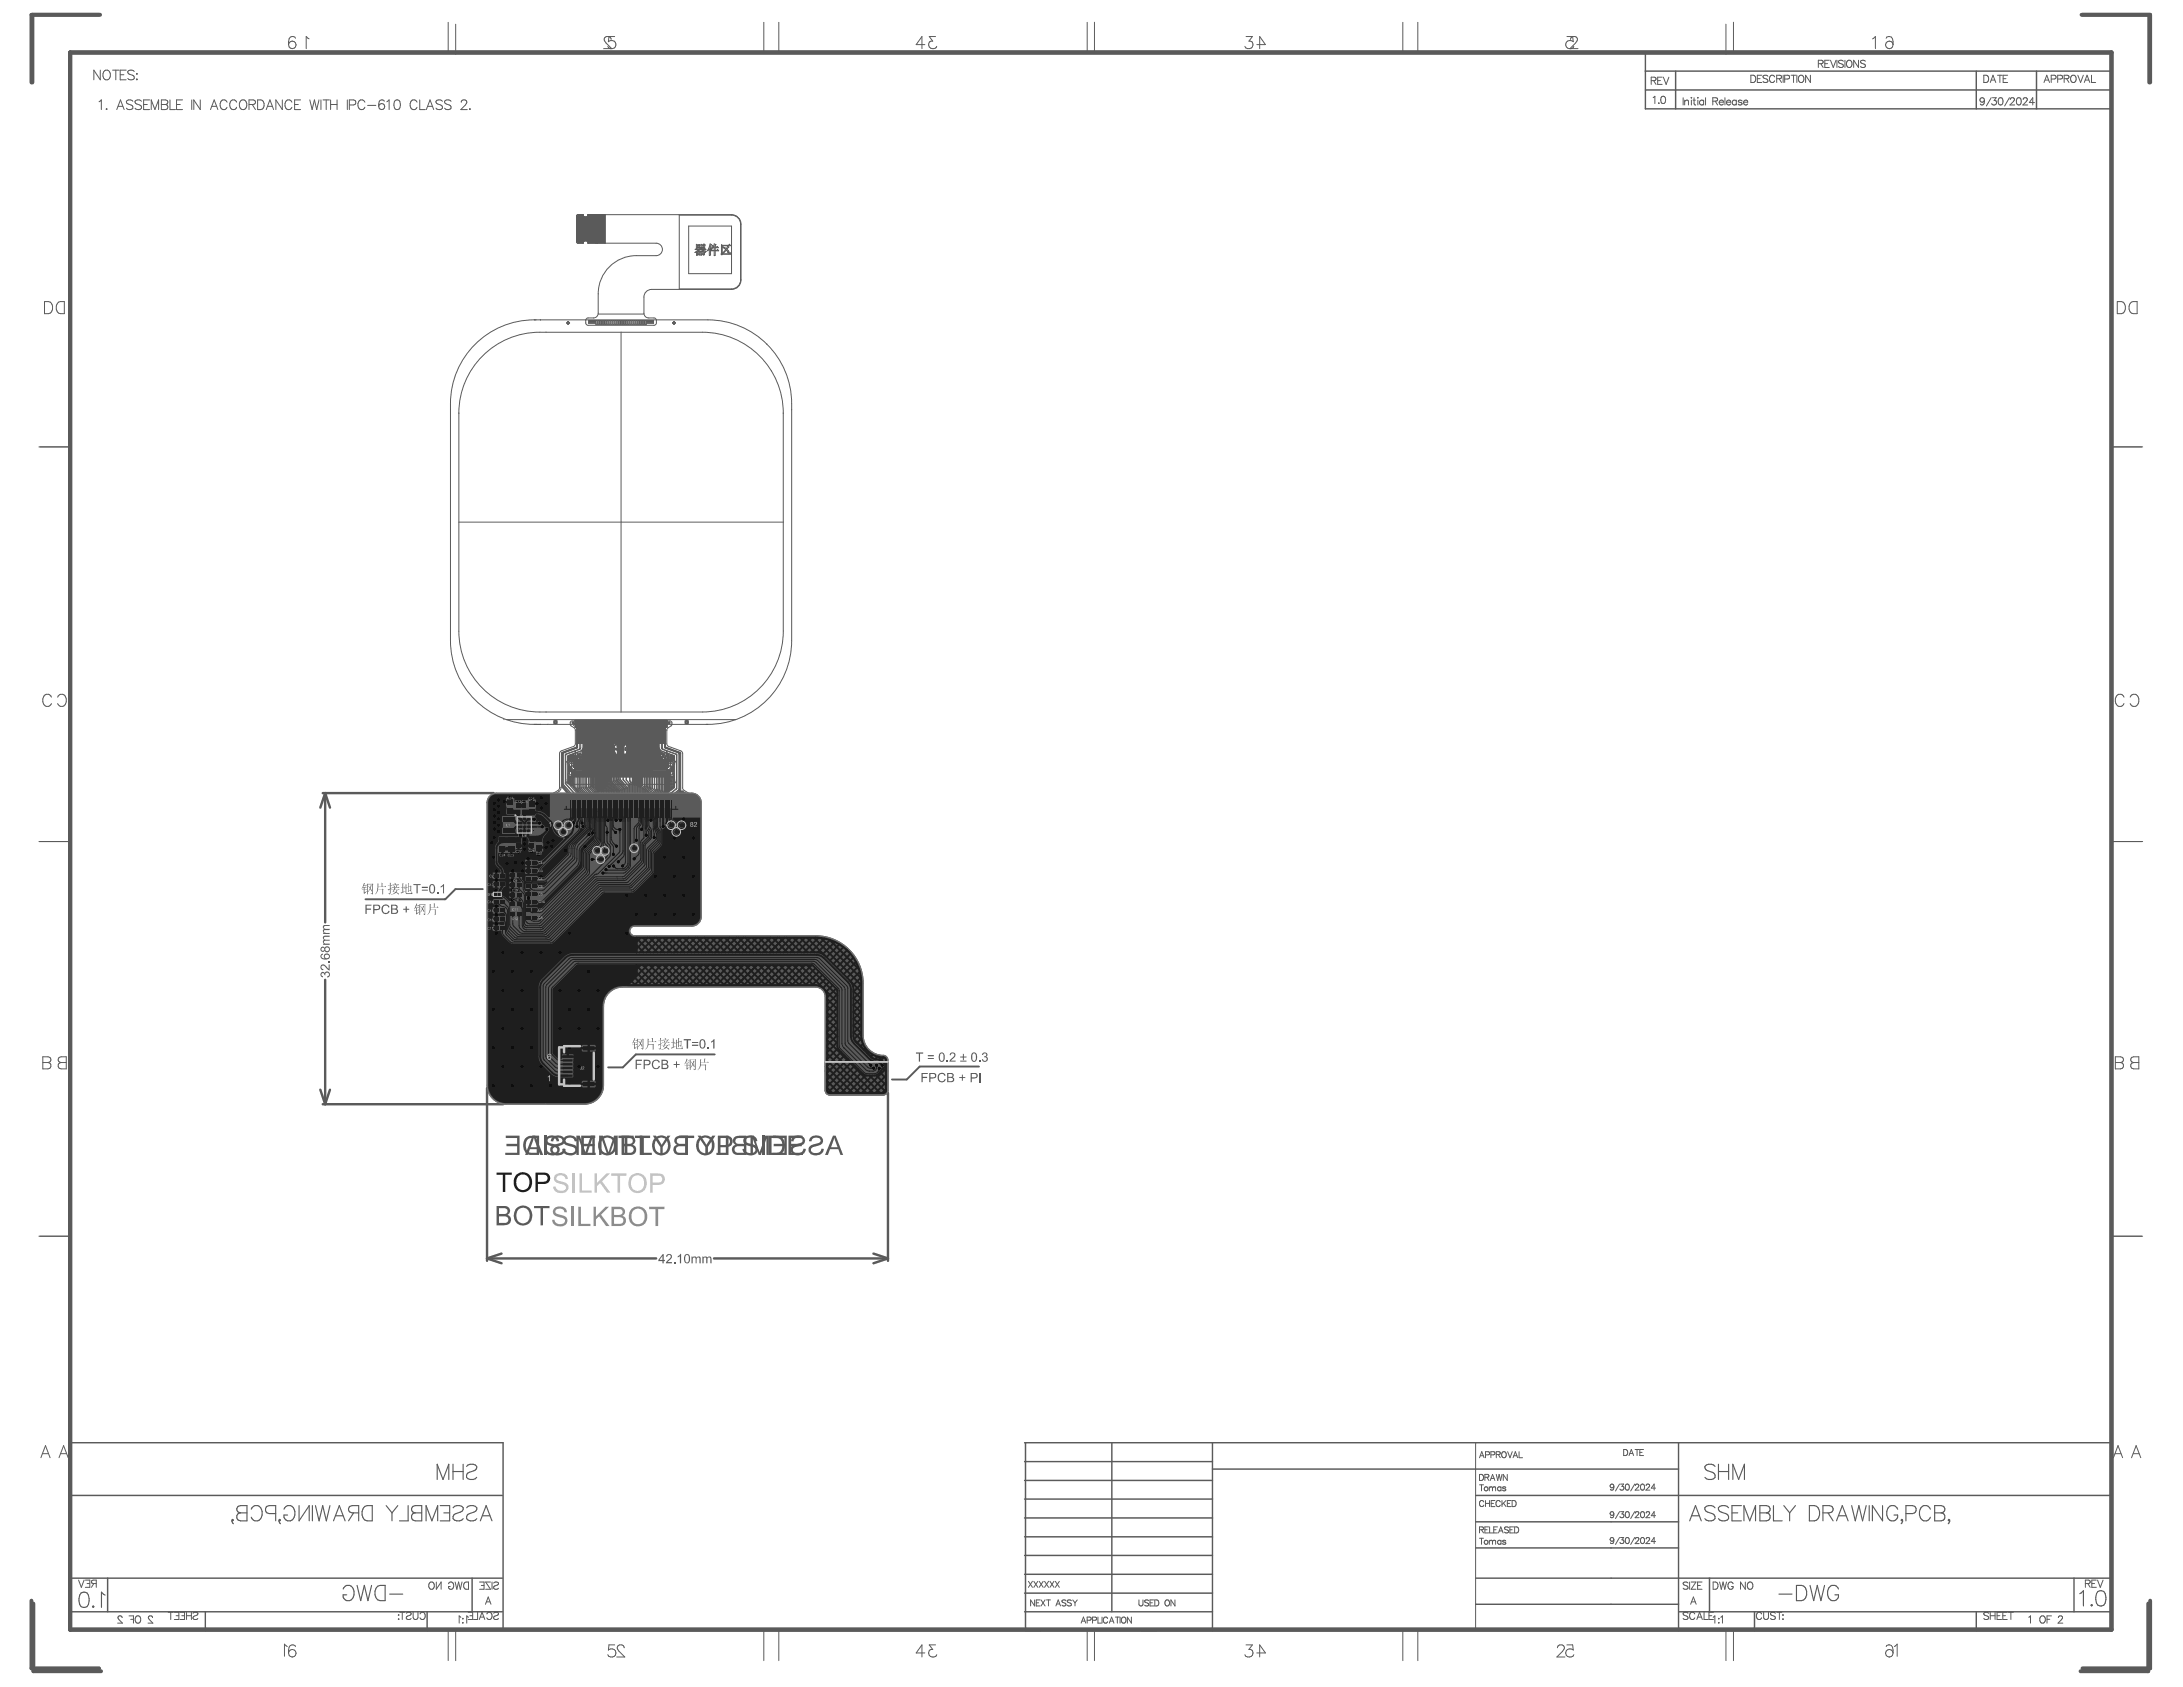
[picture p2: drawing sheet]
<svg xmlns="http://www.w3.org/2000/svg" width="279mm" height="216mm" viewBox="0 0 279 216" stroke-linecap="round" stroke-linejoin="round" font-family="sans-serif">
<g fill="#5a5a5a">
<path d="M62.6 101.9l.4-.3 .4-.1h25.1a1.21 1.21 0 0 1 1.3 1.1v14.8a1.21 1.21 0 0 1-1.3 1.1h-7.3a.61 .61 0 0 0-.6 .6 .61 .61 0 0 0 .6 .7h23.2a6.1 6.1 0 0 1 6.1 6v6.7a2.56 2.56 0 0 0 2.7 2.6 .59 .59 0 0 1 .4 .6v3.8a.58 .58 0 0 1-.6 .6h-6.8a.58 .58 0 0 1-.6-.6v-12a1.22 1.22 0 0 0-1.2-1.2h-24.7a2.44 2.44 0 0 0-2.4 2.5v10.1a2.42 2.42 0 0 1-2.2 2.4h-10.3a2.41 2.41 0 0 1-2.5-2.4v-36.3z"/>
<path d="M63.3 114.3h.2v.3h-.2z"/>
<path d="M63.8 114.3h.2v.3h-.2z"/>
<circle cx="66.6" cy="106.3" r=".17"/>
<circle cx="66.6" cy="105.8" r=".17"/>
<circle cx="66.6" cy="105.3" r=".17"/>
<circle cx="66.6" cy="104.8" r=".17"/>
<circle cx="67.1" cy="106.3" r=".17"/>
<circle cx="67.1" cy="105.8" r=".17"/>
<circle cx="67.1" cy="105.3" r=".17"/>
<circle cx="67.1" cy="104.8" r=".17"/>
<circle cx="67.6" cy="106.3" r=".17"/>
<circle cx="67.6" cy="105.8" r=".17"/>
<circle cx="67.6" cy="105.3" r=".17"/>
<circle cx="67.6" cy="104.8" r=".17"/>
<circle cx="63.3" cy="114.6" r=".02"/>
</g>
<g fill="none" stroke="#5a5a5a" stroke-width=".13">
<path d="M63.3 114.3h.7v.3h-.7zM63.5 111.9h.8v.4h-.8zM63.5 113h.8v.4h-.8zM63.5 115.2h.8v.4h-.8zM63.5 116.3h.8v.4h-.8zM63.5 117.4h.8v.4h-.8zM63.5 118.5h.8v.4h-.8zM63.7 107h2.3v2.2h-2.3zM64 107.5h.6v1.2h-.6zM64.7 102.1h1.2v2.2h-1.2zM64.9 107v2.2M65 102.6h.6v1.2h-.6z"/>
<path d="M65.1 107.5h.6v1.2h-.6zM65.7 111.9h.7v.3h-.7zM65.7 113.1h.7v.4h-.7zM65.7 114.3h.7v.4h-.7zM65.7 115.6h.7v.3h-.7zM65.7 116.8h.7v.4h-.7zM66.2 103.2h.3v.7h-.3zM66.2 107.5h.3v.7h-.3zM66.9 103.2h.4v.7h-.4zM67.5 102.3h1.1v2.2h-1.1zM67.7 110.2h.7v.4h-.7zM67.7 111.2h.7v.4h-.7z"/>
<path d="M67.7 112.3h.7v.3h-.7zM67.7 113.3h.7v.3h-.7zM67.7 114.3h.7v.3h-.7zM67.7 115.3h.7v.3h-.7zM67.7 116.3h.7v.3h-.7zM67.7 117.3h.7v.3h-.7zM67.8 102.8h.6v1.2h-.6zM67.9 107.5h.3v.7h-.3zM68.4 106.8h1.2v2.2h-1.2zM68.7 107.3h.6v1.2h-.6zM105.6 137.1h8"/>
</g>
<path d="M74 27.5h.6l.3 .3h.1l.3-.3h2.1v3.6h-2.1l-.3-.3h-.1l-.3 .3h-.6l-.2-.2v-3.2z" fill="#5a5a5a"/>
<path d="M76.4 27.5v3.6" fill="none" stroke="#5a5a5a" stroke-width=".24"/>
<g fill="none" stroke="#5a5a5a" stroke-width=".13">
<path d="M73.8 27.5h.8a.31 .31 0 0 0 .4 .3 .31 .31 0 0 0 .3-.3h18.3a1.22 1.22 0 0 1 1.2 1.2v7.1a1.22 1.22 0 0 1-1.2 1.2h-10.2a.97 .97 0 0 0-1 1v2.1a.61 .61 0 0 0 .6 .6h.9a.61 .61 0 0 1 0 .9h-8.8a.61 .61 0 0 1 0-.9 1.91 1.91 0 0 0 1.3-.2l.2-.4v-2.5a4.9 4.9 0 0 1 4.8-4.9h2.6a.8 .8 0 0 0 .8-.8 .8 .8 0 0 0-.8-.8h-8.7a.31 .31 0 0 0-.4-.3 .31 .31 0 0 0-.3 .3h-.6l-.2-.2zM75.3 27.5h2.1M76.2 27.5v3.6M76.5 27.5v3.6M77.4 27.5v3.6M86.9 27.5h6.7a1.16 1.16 0 0 1 1.2 1.2v7.1a1.16 1.16 0 0 1-1.2 1.2h-6.7zM88.1 28.9h5.5v6.1h-5.5zM89.1 31.3l.5 .1-.1 .3h-.2l-.1 .1zM89.1 31.8h.1M89.3 31.4h.1v.2h-.1zM89.3 32.3h.2v.2h-.2zM89.8 32.3h.2v.2h-.2z"/>
<path d="M89.9 31.4h.2v.2h-.2zM90.2 31.4v.3l-.1 .1v-.1h-.2l.1 .1v.1l.2-.1 .1 .1h-.4l.5 .2-.2 .2v.3h-.1l-.1-.1h-.2l-.1 .1v-.5l.3 .1-.2-.3h-.3l-.2 .3 .2-.1 .1 .1v.4h-.1v-.1h-.2v.1l-.1 .1v-.4h-.3l.5-.4h-.4h.5l.1-.2h.1M90.2 31.3l-.1-.1-.1 .1h-.3v.5l-.1 .1h.3l-.2-.2M90.2 31.3v.1M90.9 31.2l.1 .1-.1 .4v.9l-.1 .1v-.9l-.2 .3zM91.3 31.5l-.1 .1h.2v-.4l.2 .1-.1 .3h.3l.1 .1h-.4v.3h.3v-.1l.2 .2h-.5v.6h-.1v-.6l-.5-.1h.5v-.3h-.2l-.2 .3M91.3 31.5l-.1-.1-.2 .6M91.3 31.5h.1M92.3 31.3l.2 .1h.7l.2-.1 .1 .1h-1.1v1.1h.9l.2-.1 .1 .1h-1.2v.1l-.1-.1zM92.5 31.6l.5 .2 .1-.3 .2 .1-.3 .3 .2 .2 .1 .2h-.1l-.2-.3-.5 .5 .4-.6zM92.5 31.6h.1M60.4 44.5a10.7 10.7 0 0 1 8-3.6h22.2a10.7 10.7 0 0 1 10.7 10.8v30.3a10.7 10.7 0 0 1-10.7 10.7h-22.2a10.7 10.7 0 0 1-10.7-10.7v-30.3a10.7 10.7 0 0 1 2.7-7.2z"/>
<path d="M61.3 46a10.3 10.3 0 0 1 7.8-3.5h20.8a10.4 10.4 0 0 1 10.4 10.4v27.9a10.4 10.4 0 0 1-10.4 10.3h-20.8a10.4 10.4 0 0 1-10.4-10.3v-27.9a10.3 10.3 0 0 1 2.6-6.9zM72.5 41.3l.3-.2 .1 .3-.2 .1zM75.3 41h1.1v.5h-.2v-.1h-.9v-.1h.9v-.2h-.9zM76.5 41h.1v.5h-.1zM76.6 40.2h5.8M76.7 41h.2v.5h-.2zM77 41h.1v.5h-.1zM77.2 41h.2v.5h-.2zM77.5 41h.1v.5h-.1zM77.7 41h.2v.5h-.2zM78 41h.1v.5h-.1zM78.2 41h.1v.5h-.1z"/>
<path d="M78.4 41h.2v.5h-.2zM78.7 41h.1v.5h-.1zM78.9 41h.2v.5h-.2zM79.2 41h.1v.5h-.1zM79.4 41h.2v.5h-.2zM79.5 42.5v48.6M79.7 41h.1v.5h-.1zM79.9 41h.2v.5h-.2zM80.1 41h.2v.5h-.2zM80.4 41h.1v.5h-.1zM80.6 41h.2v.5h-.2zM80.9 41h.1v.5h-.1z"/>
<path d="M81.1 41h.2v.5h-.2zM81.4 41h.1v.5h-.1zM81.6 41h.2v.5h-.2zM81.9 41h.1v.5h-.1zM82.1 41h.1v.5h-.1zM82.3 41h.2v.5h-.2zM82.6 41h1v.1h-.9v.2h.9v.1h-.9v.1h-.1zM86.1 41.3l.2-.2 .1 .3-.2 .1zM58.7 66.8h41.6M64.8 92.1h29.4M68.6 92.7h.6M70.9 92.2h.4v.4h-.4z"/>
<path d="M70.9 92.5h.1v.1M71 92.2v.2h-.1M71.2 92.2v.2h.1M71.3 92.5h-.1v.1M72.4 97.8a.61 .61 0 0 1 .6-.6h13a.61 .61 0 0 1 .6 .6M72.4 99.8a.61 .61 0 0 0 .6 .6h13a.61 .61 0 0 0 .6-.6M72.7 97.9l.1 .2h.4h-.4l.3 .1-.3 .1h.4l-.4 .1h.3l-.3 .2h.4h-.4l.3 .1h-.3v.3zM72.8 99.4l.3 .1v.4l-.1-.4h-.1v.6l.1 .1 .1-.2v.4l-.3-.3zM72.8 97h.1M72.8 96.9h.1M72.8 97v.1M72.8 97.1h.1"/>
<path d="M72.8 96.8h.1M72.8 96.7h.1M72.8 97.2h.1M72.8 96.7v.1M72.9 96.7h.1M72.9 97v.1M72.9 96.9h.1M72.9 96.8h.1M72.9 97.1v.1M72.9 97l-.1 .1M72.9 97.1h.1M72.9 96.7l-.1 .1"/>
<path d="M72.9 97h-.1M72.9 97h.1M72.9 99v-1.2l.1-.1h13l.1 .1v1.2M72.9 99l.1 .2h13l.1-.2M73 96.7h-.1l-.2 .1v.4l.8 .1M73 97.1l.6 .1v1.2M73.1 92.3h.1h12.6a.37 .37 0 0 1 .1 .6l-.4 .2-.2 .3v1.8l.3 .3 1.5 .6 .2 .2 .1 4.5 .1 .3 .7 .4 .1 .2v2.6v.2h-.2h-17.2h-.2v-.2v-2.6l.1-.2 .6-.4 .2-.3v-4.5l.3-.2 1.6-.6 .1-.3v-1.8a1.03 1.03 0 0 0-.6-.6zM73.1 98h.1v-.5h.2v-.2h-.7l.6 .1v.1h-.6v.3h.1a.22 .22 0 0 1 .1-.3 .22 .22 0 0 1 .2 0v1.8h-.2l-.1-.3h-.1v1.1l.4 .5 .1-.6h-.1v.5l-.3-.4v-.8l.3 .1v.5h.1v-1h-.1M73.1 97.9h12.7M73.1 98.9h12.7M73.2 96.9h.1M73.2 96.8h.1"/>
<path d="M73.2 96.7h.1M73.2 96.6v.1M73.2 96.9v.1M73.2 97h.1M73.2 97v.1M73.2 97.1h.1M73.2 96.6h.1M73.2 98.8h.1M73.3 98.8h12.4M73.3 98.8h.1M73.3 98.7v1.9v-1.9h12.4M73.3 98.7v.1"/>
<path d="M73.3 92.4l.2 .1-.1 .1-.2-.1zM73.3 98.5v2.2l1.2 1.3v2.4M73.3 98.5h.1M73.3 98.5h12.3M73.3 99.4h.1M73.4 98.5h-.1M73.4 98.5h.1M73.4 98.7v.1M73.4 98.8h.1M73.4 98.5v2.2l1.1 1.3v2.4M73.4 98.1h.3M73.4 98.1h.1"/>
<path d="M73.4 98h.1M73.5 97.3l-.1 .8M73.5 98.1h.1M73.5 98.5v2.2l1.3 1.5v2.2M73.5 98.1h-.1M73.5 98.8h.1M73.5 98.2h.2M73.5 98.2h.1M73.5 98.5h.1M73.5 98.5h12M73.5 97.3v.9zM73.5 99.4h.1"/>
<path d="M73.5 96.7l-.1-.2 .4-.2 .1 2M73.5 96.7l.3 .1v1.5M73.5 96.7l-.1 .4 .3 .1v1v-1M73.5 96.7h.2M73.5 98.7v.1M73.5 98h.1M73.5 97.2l.1 1.2M73.5 97.3h.1M73.5 98.5l.1 2.2 1.3 1.5-.1 2.2M73.6 98.4h5.9M73.6 98.2h.1M73.6 98.5h-.1"/>
<path d="M73.6 98.7v.1M73.6 98.2h-.1M73.6 98.4h5.8M73.6 98.1h.1M73.6 98h.1M73.6 96.7h.1M73.6 96.9v.1M73.6 96.6h.1M73.6 97h.1M73.6 96.8h.1M73.6 96.9h.1M73.6 98.6v.8v-.8"/>
<path d="M73.6 98.8h.1M73.6 97.3v.9l-.1-.9M73.6 97.3h.1M73.6 92.2v.8M73.6 98.5v.1M73.6 98.5h11.8M73.6 92.3h.1M73.6 92.6h11.8M73.6 92.6h.1M73.6 92.6h.3M73.6 92.7h.1M73.6 92.6v.1"/>
<path d="M73.6 92.6l.1 .1M73.6 98.6h.1M73.6 92.2v.9l.1-.9M73.6 96.2h.1M73.6 96.3h.1M73.6 96.5v.1M73.6 96.5h.1M73.6 96.4h.1M73.6 98.4h.1M73.6 96.5l.1 .1M73.6 97.2l-.2-.1v-.5l-.1-.1-.3 .1 .1 .6M73.6 97.2v1.2"/>
<path d="M73.6 97.5h.1M73.7 92.3h.1M73.7 92.6l-.1 .1M73.7 98.2h.1M73.7 96.5h.1M73.7 98.8h.1M73.7 98.4h5.7M73.7 98h.1M73.7 98.1h.1M73.7 96.5v.1M73.7 96.4h.1M73.7 96.4v.1"/>
<path d="M73.7 97.2h.1M73.7 96.4l-.1 .1M73.7 96.2h.1M73.7 96.6h.1M73.7 96.6h-.1M73.7 96.4h-.1M73.7 96.2v.1M73.7 92.2v.8M73.7 92.6h.1M73.7 92.6v.1M73.7 92.7h.1M73.7 98.6v.8l-.1-.8"/>
<path d="M73.7 92.2h.1M73.7 97.5h.1M73.7 98.4h.1M73.7 93.1h.1M73.7 92.6l.1 .1M73.7 98.7v2.1l1.2 1.4 .1 2.2M73.7 97.5v.9M73.7 96.7v.8M73.7 92.2v.9M73.7 98.4h5.6M73.7 98.7l.1 .7v-.7M73.8 93h.1"/>
<path d="M73.8 92.7h.1M73.8 98.1h.1M73.8 92.6v.1M73.8 92.6h.1M73.8 98.8h.1M73.8 92.2l-.1 .8M73.8 98.2h.1M73.8 97.2v1M73.8 93.1h.1M73.8 97.2h.1M73.8 92.3h.1M73.8 92.2v.9"/>
<path d="M73.8 98.7v.7v-.7M73.8 98h.1M73.8 92.2h.1M73.8 92.2v3.4l-1.9 .7v.1v4.1l1.1 1.4v1.6M73.8 92.2v3.4l-1.7 .7-.1 .1v4.1l1.2 1.4v2.5M73.8 97.5v.8M73.8 95.5v.2l-1.8 .6-.1 .1v4.1l1.2 1.4v2.5M73.8 97.5h.1M73.9 98.3h.1M73.9 98.8h.1M73.9 92.3h-.1M73.9 92.6h.1"/>
<path d="M73.9 92.7h.1M73.9 98.2h.1M73.9 98.8h-.1M73.9 92.6l-.1 .1M73.9 92.6v.1M73.9 98.7v.7v-.7M73.9 98.1h.1M73.9 98.3h5.2M73.9 98h.1M73.9 92.2v3.5l-1.8 .6-.1 .1v3.9l1.4 1.7v2.4M73.9 95.1h.1M73.9 92.3h.1"/>
<path d="M73.9 97.5h.1M73.9 92.2v3.5l-1.7 .7-.1 .1v3.8l1.4 1.7v2.4M73.9 92.2l.1 2.9M73.9 92.6l.1 .1M73.9 98.7v2.2l1.1 1.2v2.3M73.9 92.2h.1M74 98.3h.1M74 96.6h.5M74 96.6l-.1 1.7M74 98.1h.1M74 98h.1M74 98.2h.1"/>
<path d="M74 92.6v.1M74 92.6l-.1 .1M74 92.7h.1M74 92.6h.1M74 92.3h.1M74 92.6h-.1M74 98.7v2.2l1.1 1.2v2.3M74 95.1h.1M74 92.2v2.9M74 98.8h.1M74 97.5v.8M74 98.7v.7v-.7"/>
<path d="M74 98.8h-.3M74 98.3h5M74.1 92.6h.1M74.1 97.3v.9M74.1 97.3l-.1 1M74.1 92.3h.1M74.1 98.8h.1M74.1 92.2l-.1 2.9M74.1 98.1h.1M74.1 98.1h-.1M74.1 98.8h-.1M74.1 98.7v.7v-.7"/>
<path d="M74.1 92.2h.1M74.1 92.2v2.9M74.1 92.6v.1M74.1 92.7h.1M74.1 98.2h.1M74.1 97.2l-.1 .1M74.1 97.3h.1M74.1 95.1h.1M74.1 98h.1M74.1 96.4h.1M74.1 96.7h.1M74.1 96.7v.1"/>
<path d="M74.1 96.5h.1M74.1 96.6v.1M74.1 96.6h.1M74.1 96.4v.1M74.1 98.2v.1M74.1 96.8h.1M74.1 98.7v2.2l1.1 1.2v2.3M74.1 92.6l.1 .1M74.2 96.6v.1M74.2 96.8h.1M74.2 92.7h.1M74.2 98.1h.1"/>
<path d="M74.2 96.4h.1M74.2 96.5h.1M74.2 96.7h-.1M74.2 96.7h.1M74.2 92.6h.1M74.2 92.3h.1M74.2 92.6h-.1M74.2 92.6l-.1 .1M74.2 95.1h.1M74.2 97.3h.1M74.2 98.2h.1M74.2 98.7v2.1l1 1.3 .1 2.3"/>
<path d="M74.2 98.8h.1M74.2 98.2h4.2M74.2 97.3v.9M74.2 92.2v3.6l-1.8 .7-.1 .1v3.6l1.4 1.7v2.5M74.2 92.2v2.9M74.2 98h.1M74.2 92.6v.1M74.2 92.2h.1M74.2 98.7v.7v-.7M74.2 96.9h.1M74.2 96.7v.1M74.2 97h.1"/>
<path d="M74.2 97v.1M74.2 97.1h.1M74.2 96.4v.1M74.2 96.9l.1 .1M74.2 96.8l.1 .1M74.2 96.8v.1M74.2 97.3l.1 .9M74.3 98.8h.1M74.3 98.8h-.1M74.3 96.4h.1M74.3 97.1h-.1M74.3 97h-.1"/>
<path d="M74.3 96.9h-.1M74.3 98.2h.1M74.3 95.1h.1M74.3 92.6h.1M74.3 96.4v.1M74.3 96.4l-.1 .1M74.3 96.5h.1M74.3 92.7h.1M74.3 92.6v.1M74.3 98.7v.7v-.7M74.3 98h.1M74.3 98.1h.1"/>
<path d="M74.3 92.3h.1M74.3 92.6h-.1M74.3 92.2v2.9M74.3 97.3v.9l.1-.9M74.3 97.3h.1M74.3 92.6l-.1 .1M74.3 97.3v.9M74.3 92.2h.1M74.3 92.2v3.6l-.1 .1-1.7 .6-.1 .2v3.6l1.6 1.8v2.3M74.3 98.7v2.1l1 1.2v2.4M74.3 92.6l.1 .1M74.4 95.1h.1"/>
<path d="M74.4 97.3h.1M74.4 98.1h.1M74.4 92.3h-.1M74.4 92.6h.1M74.4 92.7h-.1M74.4 92.7h.1M74.4 92.6v.1M74.4 98.7v2.1l1 1.2v2.4M74.4 92.3h.1M74.4 98.8h.1M74.4 92.2v2.9M74.4 98.2h.1"/>
<path d="M74.4 96.6v.3h-.4v1.4M74.4 97.2v-.3h-.4v1.4M74.4 98.2v-.9v.9M74.4 98.7v.7M74.4 98.7v.1M74.4 92.2l.1 2.9M74.5 98h.1M74.5 92.6v.1M74.5 97.3v.8M74.5 92.2h.1M74.5 97.3h.1M74.5 98.1h.1"/>
<path d="M74.5 98.1h-.1M74.5 99.4h.1M74.5 98.8h.1M74.5 98.8h-.1M74.5 92.3h.1M74.5 92.6h.1M74.5 98.7v.1M74.5 92.7h.1M74.5 92.6l-.1 .1M74.5 95.1h.1M74.5 92.2v2.9M74.5 98.2h.1"/>
<path d="M74.5 98.7v.7M74.5 96.1l.1 2.1M74.5 96v2.2M74.6 98.2h.1M74.6 98.1h.1M74.6 92.3h-.1M74.6 92.6v.1M74.6 92.6h.1M74.6 96.1h-.1M74.6 92.7h.1M74.6 92.2l-.1 2.9M74.6 96.1v2.1"/>
<path d="M74.6 98.7v2.1l.9 1.1v2.5M74.6 96.1h.1M74.6 98.8h.1M74.6 98h.1M74.6 92.2h.1M74.6 92.2v2.9M74.6 92.2v3.6l-.2 .3-1.7 .6-.1 .1 .1 3.4 1.5 1.8v2.4M74.6 98.7v.1M74.6 95.1h.1M74.6 92.3h.1M74.6 92.6l.1 .1M74.6 96.2v2"/>
<path d="M74.6 98.6v2.2l1 1.1v2.5M74.7 98.8h.1M74.7 98.6h-.1M74.7 98.6h8.8M74.7 96.1l-.1 .1M74.7 98.1h.1M74.7 95.1h.1M74.7 92.2l-.1 2.9M74.7 92.6h.1M74.7 98.6v.8M74.7 92.7h.1M74.7 96.2v2"/>
<path d="M74.7 92.6l-.1 .1M74.7 96.1v.1M74.7 92.3h.1M74.7 92.6h-.1M74.7 98.7v.1M74.7 95.8l-.2 .3-.6 .2 .1 .3M74.7 98.2h.1M74.7 92.2v3.6M74.7 92.6v.1M74.7 92.2h.1M74.7 98h.1M74.7 95.7l-.2 .4v2.1"/>
<path d="M74.7 98.6l.1 .8zM74.7 96.2l.1 2M74.8 95.8l-.2 .3M74.8 92.2v3.5M74.8 95.7l-.1 .1M74.8 96.1l-.1 .1M74.8 98.2h.1M74.8 95.7v.1M74.8 96.2v2M74.8 92.6h.1M74.8 92.6v.1M74.8 96.1v.1"/>
<path d="M74.8 98.8h.1M74.8 92.6h-.1M74.8 98h.1M74.8 98.1h.1M74.8 92.3h.1M74.8 98.6v.8zM74.8 92.6l.1 .1M74.8 92.7h.1M74.8 96.2h.1M74.8 92.2h.1M74.8 92.2v3.6M74.9 92.6h-.1"/>
<path d="M74.9 98.1h.1M74.9 96.2h-.1M74.9 92.6l-.1 .1M74.9 92.6v.1M74.9 92.6h.1M74.9 92.7h.1M74.9 92.2v3.5l-.2 .4M74.9 98.8h.1M74.9 95.7l-.1 .1M74.9 96.2v2M74.9 96.2h.1M74.9 98.6v2.2l.8 .9-.1 2.7"/>
<path d="M74.9 98.2h.1M74.9 92.3h-.1M74.9 95.8l-.2 .4M74.9 95.7v.1M74.9 92.2v3.5M74.9 98.7v2.1l.8 1 .1 2.6M74.9 98h.1M74.9 95.8l-.2 .3M74.9 92.3h.1M74.9 98.7v.7l.1-.7M74.9 96.3l.1 1.9M75 95.7l-.1 .1"/>
<path d="M75 96.2l-.1 .1M75 95.8l-.2 .3M75 92.2v3.6M75 92.2v3.5M75 92.6h.1M75 92.7h.1M75 92.6v.1M75 98.2h.1M75 96.3v1.9M75 98.8h.1M75 92.2h.1M75 98.2h-.1"/>
<path d="M75 98h.1M75 98.1h.1M75 95.7v.1M75 95.8l-.2 .4M75 92.6l-.1 .1M75 98.7v.7v-.7M75 96.2v.1M75 92.3h.1M75 96.2v2M75.1 98.8h-.1M75.1 98.1h.1M75.1 98.8h.1"/>
<path d="M75.1 98.7v2.1l.7 .9v2.7M75.1 95.7l-.1 .1M75.1 92.6v.1M75.1 92.7h.1M75.1 98.1h-.1M75.1 92.6h-.1M75.1 92.6h.1M75.1 92.3h.1M75.1 95.8l-.2 .4M75.1 92.2v3.6M75.1 98.2h.1M75.1 96.2v.1"/>
<path d="M75.1 96.3v1.9M75.1 92.2h.1M75.1 98.7v2l.8 1v2.7M75.1 98h.1M75.1 96.3h.1M75.1 98.7v.7l.1-.7M75.1 95.8h.1M75.1 96.3l.1 1.9M75.1 92.6l.1 .1M75.2 95.8h-.1M75.2 98.8h.1M75.2 98.2h.1"/>
<path d="M75.2 96.3h-.1M75.2 95.8h.1M75.2 92.2v3.6M75.2 95.8l-.2 .4M75.2 92.6l-.1 .1M75.2 98h.1M75.2 98.1h.1M75.2 92.7h.1M75.2 96.3h.1M75.2 96.3v1.9v-1.8M75.2 92.6h.1M75.2 92.3h.1"/>
<path d="M75.2 95.8l-.2 .5M75.2 98.7v.7v-.7M75.2 96.3v.1M75.2 92.6v.1M75.2 92.6l.1 .1M75.2 92.2h.1M75.2 96.3v1.9M75.3 92.6v.1M75.3 98.8h-.1M75.3 98.1h.1M75.3 92.6h.1M75.3 98.7v.7v-.7"/>
<path d="M75.3 95.8l-.3 .4M75.3 92.2v3.6M75.3 95.8h-.1M75.3 96.3l-.1 .1M75.3 98.8h.1M75.3 98.2h.1M75.3 95.8h.1M75.3 96.3v.1M75.3 96.4v1.8M75.3 92.3h.1M75.3 92.7h.1M75.3 98h.1"/>
<path d="M75.3 95.8l-.3 .4 .1 2M75.3 92.6l.1 .1M75.3 98.7v2l.7 .8-.1 2.9M75.3 96.3v1.9M75.3 95.9l-.2 .3M75.3 95.8v.1M75.4 92.2h.1M75.4 98.2h-.1M75.4 92.2l-.1 3.7M75.4 92.6h.1M75.4 92.7h.1M75.4 92.6v.1"/>
<path d="M75.4 98.7v2l.6 .8 .1 2.9M75.4 92.6l-.1 .1M75.4 92.6h-.1M75.4 96.3l-.1 .1M75.4 92.2v3.6M75.4 98.8h.1M75.4 95.9l-.3 .4M75.4 95.8v.1M75.4 98h.1M75.4 98.1h.1M75.4 96.3v.1M75.4 96.4l-.1 1.8"/>
<path d="M75.4 98.8h-.3M75.4 98.7v.7v-.7M75.4 92.3h.1M75.4 98.2h.1M75.4 96.4h.1M75.4 96.4v1.8M75.4 95.9l-.2 .4M75.4 92.2l.1 3.6M75.5 98.1h-.1M75.5 98.7v.7v-.7M75.5 98.1h.1M75.5 95.8l-.1 .1"/>
<path d="M75.5 96.4h-.1M75.5 95.9l-.3 .4M75.5 92.6h.1M75.5 92.6v.1M75.5 92.7h.1M75.5 96.4h.1M75.5 92.3h.1M75.5 96.4v1.8M75.5 92.2v3.7M75.5 98.2h.1M75.5 98.8h.1M75.5 95.8v.1"/>
<path d="M75.5 92.2v3.6M75.5 92.6l.1 .1M75.5 92.6h-.1M75.5 98h.1M75.5 96.4v.1M75.5 95.8l-.3 .5M75.5 98.7v2l.6 .8v2.9M75.5 98.7v.1M75.5 92.2l.1 3.6M75.5 95.9l-.2 .4M75.5 96.5v1.7M75.6 92.3h.1"/>
<path d="M75.6 95.8l-.1 .1M75.6 98.2h.1M75.6 96.4l-.1 .1M75.6 98.8h.1M75.6 98h.1M75.6 98.1h.1M75.6 95.8v.1M75.6 92.2v3.6M75.6 95.9l-.3 .4M75.6 92.6h.1M75.6 92.7h.1M75.6 96.4v.1"/>
<path d="M75.6 92.6l-.1 .1M75.6 99.4h.1M75.6 98.7v1.9M75.6 96.4l-.1 1.8M75.6 98.7v.1M75.6 92.2h.1M75.6 96.5v1.7M75.6 92.2v3.7M75.6 98.7v.7M75.6 95.8l-.3 .5M75.6 95.9l-.2 .4M75.6 92.6l.1 .1"/>
<path d="M75.7 92.6v.1M75.7 92.6h.1M75.7 99.4h.1M75.7 92.7h.1M75.7 98.1h.1M75.7 96.5v1.7M75.7 92.3h.1M75.7 96.4l-.1 1.8M75.7 98.7v.1M75.7 95.8l-.1 .1M75.7 98.2h.1M75.7 96.4v.1"/>
<path d="M75.7 95.8v.1M75.7 92.2v3.6M75.7 95.9l-.3 .5M75.7 98.7v2l.6 .7v3M75.7 98.8h.1M75.7 98h.1M75.7 96.5h.1M75.7 92.6l.1 .1M75.7 92.2v3.7M75.8 95.9l-.3 .5M75.8 98.2h.1M75.8 96.5v1.7"/>
<path d="M75.8 98.6v2M75.8 96.5h-.1M75.8 92.7h-.1M75.8 98.8h.1M75.8 92.6h.1M75.8 92.6h-.1M75.8 98h.1M75.8 98.1h.1M75.8 92.3h.1M75.8 92.7h.1M75.8 92.6l-.1 .1M75.8 98.6h.1"/>
<path d="M75.8 98.6h6.7M75.8 95.9h.1M75.8 92.2v3.7M75.8 96.5h.1M75.8 96.6v1.6M75.8 98.7v.1M75.8 98.6v2.1M75.8 96.5v.1M75.8 92.6v.1M75.8 92.6l.1 .1M75.8 95.9l-.3 .6M75.8 98.6l.1 2.2v-2.2"/>
<path d="M75.9 96.6v1.6M75.9 96.5l-.1 .1M75.9 98.1h.1M75.9 98.1h-.1M75.9 98.7v.1M75.9 92.2h.1M75.9 98.2h.1M75.9 92.6h.1M75.9 92.2l-.1 3.7M75.9 92.6v.1M75.9 96.5v.1M75.9 92.7h.1"/>
<path d="M75.9 92.2v3.7M75.9 92.6h-.1M75.9 95.9l-.3 .5M75.9 95.9h.1M75.9 98.8h.1M75.9 98h.1M75.9 92.3h.1M75.9 95.9l-.3 .6M75.9 98.6h.1M76 92.6h.1M76 98.2h-.1M76 92.7h.1"/>
<path d="M76 92.6l-.1 .1M76 96.6v1.6M76 95.9l-.4 .5M76 95.9h-.1M76 98.7v2.1l.3 .5M76 98.8h.1M76 98h.1M76 98.1h.1M76 95.9h.1M76 92.2v3.7M76 92.3h.1M76 92.6v.1"/>
<path d="M76 98.7v.7v-.7M76 96.6h.1M76 98.2h.1M76 95.9l-.3 .5M76 96l-.3 .5M76 95.9v.1M76 98.7l.1 .7v-.7M76.1 92.3h-.1M76.1 92.6h.1M76.1 92.6v.1M76.1 98.1h-.1M76.1 96.6v1.6"/>
<path d="M76.1 96.6h-.1M76.1 92.7h.1M76.1 98.2h.1M76.1 98.1h.1M76.1 95.9l-.1 .1M76.1 92.2v3.7M76.1 95.9v.1M76.1 96l-.3 .5M76.1 96.7v1.5M76.1 92.3h.1M76.1 96.6h.1M76.1 98.8h.1"/>
<path d="M76.1 98h.1M76.1 96.6v.1M76.1 98.7v2.1l.3 .5v3.1M76.1 92.2h.1M76.1 92.2v3.8M76.1 92.2l.1 3.7M76.1 95.9l-.3 .7M76.2 98.2h.1M76.2 98.7v2.1v-2.1M76.2 96.6l-.1 .1M76.2 98.2h-.1M76.2 95.9l-.4 .6"/>
<path d="M76.2 98.8h.1M76.2 92.3h-.1M76.2 92.6v.1M76.2 92.7h.1M76.2 98h.1M76.2 98.1h.1M76.2 92.6h.1M76.2 96.7v1.5M76.2 95.9v.1M76.2 96.6v.1M76.2 92.2v3.7M76.2 96l-.3 .5"/>
<path d="M76.2 92.3h.1M76.2 98.7v2.2v-2.2M76.2 96l-.3 .6M76.2 92.2v3.8M76.3 98.1h.1M76.3 96.6v1.6M76.3 98.2h.1M76.3 95.9l-.1 .1M76.3 92.2v3.7M76.3 96.7h.1M76.3 96l-.4 .5M76.3 96.7v1.5"/>
<path d="M76.3 92.6h-.1M76.3 92.7h.1M76.3 92.6v.1M76.3 92.3h.1M76.3 92.6h.1M76.3 96l-.4 .6M76.3 98.8h.1M76.3 95.9v.1M76.3 98.7v2.2l.2 .4v3.1M76.3 98h.1M76.3 96.7l.1 1.5M76.3 98.7v2.2l.3 .4v3.1"/>
<path d="M76.3 96l-.3 .6M76.4 96.7l-.1 1.5M76.4 98.2h-.1M76.4 92.6h.1M76.4 92.6v.1M76.4 98.8h.1M76.4 92.3h.1M76.4 92.6h-.1M76.4 96l-.4 .6M76.4 92.2v3.7M76.4 95.9l-.1 .1M76.4 98h.1"/>
<path d="M76.4 98.1h.1M76.4 98.6v2.2l.3 .5v3.1M76.4 98.6h5.7M76.4 96.7l-.1 .1M76.4 92.2h.1M76.4 98.7v.7v-.7M76.4 92.2v3.8M76.4 92.7h.1M76.4 96.7v.1M76.4 98.6v.1M76.4 95.9v.1M76.4 98.2h.1"/>
<path d="M76.4 96.8v1.4M76.4 92.6l.1 .1M76.4 96l-.3 .6M76.4 96h.1M76.4 98.7v2.1l.4 .5-.1 3.1M76.5 96.7l-.1 1.5v-1.4M76.5 92.6h.1M76.5 98.6l-.1 .1M76.5 92.7h-.1M76.5 92.6h-.1M76.5 92.6l-.1 .1M76.5 98.1h.1"/>
<path d="M76.5 92.7h.1M76.5 92.6v.1M76.5 96.7l-.1 .1M76.5 96.8v1.4M76.5 96l-.4 .6M76.5 92.2v3.8M76.5 96h.1M76.5 98.2h.1M76.5 98.7v2.1v-2.1M76.5 96.7v.1M76.5 98.8h.1M76.5 92.3h.1"/>
<path d="M76.5 98h.1M76.5 96.7v1.5M76.5 96l-.3 .7v1.5M76.5 98.7l.1 2.2v-2.2M76.6 98.8h.1M76.6 98.2h.1M76.6 98.8h.4M76.6 98h.1M76.6 98.1h.1M76.6 96h-.1M76.6 92.6h.1M76.6 92.7h.1"/>
<path d="M76.6 92.6v.1M76.6 96.8h-.1M76.6 96.8l-.1 1.4M76.6 92.3h.1M76.6 96l-.4 .6M76.6 96h.1M76.6 92.2v3.8M76.6 96.8h.1M76.6 98.7v2.3v-2.3M76.6 96.8v1.4M76.6 92.2h.1M76.6 92.2l.1 3.8"/>
<path d="M76.7 96l-.4 .7M76.7 98.8h-.1M76.7 98.1h.1M76.7 96.8l-.1 .1M76.7 96.9v1.3M76.7 98.2h.1M76.7 96h.1M76.7 96.1l-.4 .6M76.7 92.3h-.1M76.7 92.6h.1M76.7 92.6v.1M76.7 92.7h.1"/>
<path d="M76.7 98.7v2.4v-2.4M76.7 96.8v.1M76.7 98.8h.1M76.7 96v.1M76.7 98h.1M76.7 92.2v3.8M76.7 92.3h.1M76.7 92.6l.1 .1M76.7 96.8v1.4M76.7 98.7v.1M76.7 96.1l-.3 .6M76.7 99.3l.2 5.1"/>
<path d="M76.7 98.7v.6M76.8 98.8h.1M76.8 92.6h.1M76.8 98.2h.1M76.8 98h.1M76.8 98.1h.1M76.8 92.3h.1M76.8 92.2l-.1 3.9M76.8 96.8l-.1 .1M76.8 99.3v1.7l.1 .3v3.1M76.8 96.9v1.3M76.8 96v.1"/>
<path d="M76.8 96.1l-.4 .6M76.8 96.8l-.1 1.4M76.8 98.7v.1M76.8 92.6h-.1M76.8 92.7h.1M76.8 92.6v.1M76.8 96.8v.1M76.8 92.2v3.8M76.8 98.7v2.3M76.8 92.6l.1 .1M76.8 92.2v3.9M76.8 96.9l.1 1.3"/>
<path d="M76.8 96.9h.1M76.9 98.8h-.1M76.9 96l-.1 .1M76.9 98.2h.1M76.9 98.1h.1M76.9 92.3h.1M76.9 92.7h.1M76.9 96.9h-.1M76.9 92.6h.1M76.9 96.1l-.4 .6M76.9 96v.1M76.9 92.2v3.8"/>
<path d="M76.9 99.3l.1 5.1M76.9 98.7v.6M76.9 96.9h.1M76.9 98.8h.1M76.9 98h.1M76.9 92.2h.1M76.9 92.2v3.9M76.9 92.6v.1M76.9 96.9v1.3M76.9 99.3v1.7l.2 .3v3.1M76.9 98.7v.1M76.9 98.7v2.3"/>
<path d="M77 98.8h.1M77 98h.1M77 98.1h.1M77 96.9l-.1 .1M77 92.2v3.8M77 97l-.1 1.2M77 96l-.1 .1M77 92.3h.1M77 92.6h.1M77 92.6v.1M77 92.7h.1M77 97v1.2"/>
<path d="M77 92.6l-.1 .1M77 96.9v.1M77 96.1l-.4 .7M77 96v.1M77 98.7v.1M77 98.2h.1M77 98.7v2.3l.2 .3v3.1M77 92.2v3.9M77 96l-.4 .8M77 97l.1 1.2M77 92.7h-3.4M77.1 98.2h.1"/>
<path d="M77.1 98.1h.1M77.1 96.1l-.5 .7M77.1 92.2v3.8M77.1 96l-.1 .1M77.1 96.9l-.1 .1M77.1 96v.1M77.1 92.3h.1M77.1 92.6v.1M77.1 92.6h.1M77.1 92.7h.1M77.1 96.9v.1M77.1 98.8h.1"/>
<path d="M77.1 98h.1M77.1 98.7v2.3v-2.3M77.1 96.1l-.4 .7M77.1 97v1.2M77.1 96.1h.1M77.1 98.7h.9M77.1 98.7h.1M77.1 97h.1M77.1 96.1l-.4 .8M77.1 92.2v3.9M77.1 98.7v2.3l.2 .3v3.1M77.1 92.2h.1"/>
<path d="M77.1 92.6l.1 .1M77.2 98h.1M77.2 98.1h.1M77.2 92.6h.1M77.2 92.6l-.1 .1M77.2 97h-.1M77.2 92.2v3.9M77.2 98.8h.1M77.2 96.1l-.5 .8M77.2 98.8h-.1M77.2 98.7v2.2l.2 .4v3.1M77.2 97v1.2"/>
<path d="M77.2 97h.1M77.2 96.1h.1M77.2 96.1l-.4 .7M77.2 98.2h.1M77.2 92.3h-.1M77.2 92.7h.1M77.2 92.6v.1M77.2 92.3h.1M77.2 98.7v2.2l.3 .4v3.1M77.2 98.7v2.1l.4 .5-.1 3.1M77.2 97.1l.1 1.1M77.2 97v.1"/>
<path d="M77.3 92.2l-.1 3.9M77.3 98.2h.1M77.3 97l-.1 .1M77.3 92.3h.1M77.3 92.6h.1M77.3 92.6v.1M77.3 92.7h.1M77.3 96.1l-.2 .1v.2l.2 .1v-.2h-.1M77.3 96.1v.1M77.3 92.2v3.9l-.5 .8M77.3 98.7v2.1l.3 .5 .1 3.1M77.3 97v.1"/>
<path d="M77.3 98.8h.1M77.3 98h.1M77.3 98.1h.1M77.3 96.1h.1M77.3 92.2v3.9M77.3 97.1v1.1M77.3 96.1l-.4 .8M77.3 98.7v2l.4 .6v3.1M77.3 92.6l7.3 .1M77.3 98.7v2l.5 .6v3.1M77.3 97v1.2M77.4 98.8h-.1"/>
<path d="M77.4 98.8h.1M77.4 98.1h.1M77.4 97l-.1 .1M77.4 97.1v1.1M77.4 96.1l-.1 .1M77.4 98.7v1.9l.5 .7-.1 3.1M77.4 96.2l-.5 .7M77.4 92.6h-.1M77.4 92.6h.1M77.4 92.7h.1M77.4 97v.1M77.4 92.6v.1"/>
<path d="M77.4 92.3h.1M77.4 96.1v.1M77.4 92.2v3.9M77.4 98.2h.1M77.4 92.2h.1M77.4 92.2v4M77.4 98.7v1.9l.5 .7 .1 3.1M77.4 98h.1M77.4 96.2l-.4 .7M77.4 97.1h.1M77.4 98.7v1.8l.6 .8v3.1M77.4 97.1l.1 1.1"/>
<path d="M77.5 96.1a.18 .18 0 0 1 .1 .2 .18 .18 0 0 1-.1 .2M77.5 92.6h-.1M77.5 97.1h-.1M77.5 97.1v1.1M77.5 96.2l-.5 .8M77.5 96.1l-.1 .1M77.5 98.2h.1M77.5 98.8h.4M77.5 98.7v1.8l.6 .8v3.1M77.5 97.1h.1M77.5 92.2v4M77.5 92.7h.1"/>
<path d="M77.5 98.8h.1M77.5 92.3h.1M77.5 92.6h.1M77.5 92.6v.1M77.5 98h.1M77.5 98.1h.1M77.5 96.2l-.5 .7M77.5 96.1v.1M77.5 98.7v1.7l.7 .9v3.1M77.5 92.2v3.9M77.5 97.1v.1M77.5 98.7v1.7l.8 .9v3.1"/>
<path d="M77.5 96.1l-.4 .8M77.5 92.2l.1 3.9M77.6 92.6v.1M77.6 97.1l-.1 .1M77.6 98.8h-.1M77.6 97.2v.9M77.6 92.6h-.1M77.6 92.6h.1M77.6 98.8h.1M77.6 98.1h.1M77.6 98.7v1.6l.7 .9v3.2M77.6 96.2l-.5 .8"/>
<path d="M77.6 92.2h.1M77.6 96.1l-.1 .1M77.6 97.1v.1M77.6 96.1v.1M77.6 92.7h.1M77.6 97.2v1M77.6 98.2h.1M77.6 92.6l-.1 .1M77.6 92.3h.1M77.6 92.2v3.9M77.6 98.7v1.6l.8 1v3.1M77.6 98h.1"/>
<path d="M77.6 98.7v1.5l.9 1v3.2M77.6 97.1v1.1M77.6 96.2l-.4 .8M77.7 97.1l-.1 .1M77.7 97.2v1M77.7 92.2h.1M77.7 98.8h.1M77.7 98.2h.1M77.7 92.7h.1M77.7 92.2l-.1 4M77.7 92.6h.1M77.7 92.6v.1"/>
<path d="M77.7 98.7v1.5l.9 1.1v3.1M77.7 97.1v.1M77.7 92.2v4M77.7 92.6h-.1M77.7 98.8h-.1M77.7 96.2l-.5 .8M77.7 96.1v.1M77.7 98h.1M77.7 98.1h.1M77.7 97.2l-.1 1M77.7 98.7v1.4l1 1.1-.1 3.2M77.7 92.3h.1"/>
<path d="M77.7 97.2h.1M77.7 92.2v3.9M77.7 96.2l-.4 .8M77.7 98.7v1.4l1 1.1 .1 3.2M77.8 98.8h-.1M77.8 97.2l-.1 1M77.8 98.1h.1M77.8 98.7v1.3l1 1.2v3.2M77.8 96.1l-.1 .1M77.8 92.2v3.9M77.8 96.2a2.03 2.03 0 0 0-.5 2M77.8 98.1h-.1"/>
<path d="M77.8 97.2h.1M77.8 92.6h.1M77.8 92.7h.1M77.8 98.2h.1M77.8 98.8h.1M77.8 92.3h.1M77.8 96.2h.1M77.8 98.7v1.2l1.1 1.3v3.2M77.8 97.2v1M77.8 96.2l-.5 .8M77.8 92.2v4M77.8 92.6v.1"/>
<path d="M77.8 98h.1M77.8 97.3v.9M77.8 92.2h.1M77.8 98.7v1.2l1.2 1.3v3.2M77.8 97.2v.1M77.8 98.7v.1M77.8 96.2l-.4 .8M77.8 92.6l.1 .1M77.8 97.3h.1M77.9 92.6h.1M77.9 92.7h.1M77.9 98.2h.1"/>
<path d="M77.9 96.2h-.1M77.9 92.2v4M77.9 98.8h.1M77.9 99.3v.6l1.1 1.3 .1 3.2M77.9 98.7v.6M77.9 96.2h.1M77.9 98h.1M77.9 98.1h.1M77.9 92.6v.1M77.9 92.6l-.1 .1M77.9 97.2l-.1 1M77.9 97.2h.1"/>
<path d="M77.9 92.3h.1M77.9 99.3v.5l1.2 1.4v3.2M77.9 96.2l-.5 .8M77.9 98.7v.1M77.9 92.2h.1M77.9 97.2v1M77.9 96.2l-.5 .9M77.9 99.3l.1 .5 1.2 1.4v3.2M77.9 98.8h.4M78 98.1h.1M78 92.3h-.1M78 92.6h.1"/>
<path d="M78 92.7h.1M78 98.8h.1M78 99.3v.4l1.3 1.5v3.2M78 98.1h-.1M78 97.1l-.1 1.1M78 92.6v.1M78 96.2l-.5 .9M78 96.2h-.1M78 98.7v.1M78 98.2h.1M78 96.2h.1M78 92.2v4"/>
<path d="M78 92.3h.1M78 97.1v1.1M78 98.7v.9M78 99.6h.1M78 98h.1M78 92.6l.1 .1M78 97v1.2M78 96.2v.1M78.1 98.8h-.1M78.1 98.2h.1M78.1 96.2l-.6 .9M78.1 92.6h.1"/>
<path d="M78.1 92.2v4.1M78.1 92.2v4M78.1 96.9l-.1 1.3M78.1 98.7v1M78.1 92.6l-.1 .1M78.1 99.7h.1M78.1 98.8h.1M78.1 98h.1M78.1 98.1h.1M78.1 92.6h-.1M78.1 96.3l-.5 .8M78.1 92.2h.1"/>
<path d="M78.1 96.2v.1M78.1 96.9v1.3M78.1 92.6v.1M78.1 98.7v.1M78.1 92.7h.1M78.1 92.3h.1M78.1 96.8v1.4M78.1 98.7v1.1l.1-1.1M78.1 96.2l-.5 .9M78.1 92.6l.1 .1M78.2 98.1h.1M78.2 98.8h.1"/>
<path d="M78.2 96.8l-.1 1.4M78.2 92.2h.1M78.2 92.7h.1M78.2 92.2l-.1 4.1M78.2 98.2h.1M78.2 92.6h.1M78.2 92.6v.1M78.2 92.2v4M78.2 96.3l-.5 .8M78.2 96.2v.1M78.2 96.7v1.5M78.2 98.7v1.2v-1.2"/>
<path d="M78.2 98h.1M78.2 92.3h.1M78.2 96.3l-.5 .9M78.3 98.8h.1M78.3 92.6h.1M78.3 96.2l-.1 .1M78.3 96.6l-.1 1.6M78.3 98.7v1.2v-1.2M78.3 98h.1M78.3 98.1h.1M78.3 92.2v4M78.3 96.2v.1"/>
<path d="M78.3 96.3l-.6 .9M78.3 92.7h.1M78.3 92.3h.1M78.3 92.6h-.1M78.3 92.6v.1M78.3 96.6v1.6M78.3 98.2h.1M78.3 98.7h.1M78.3 98.7h-.3M78.3 92.2v4l-.5 1M78.3 98.2l.1-1.8v1.8M78.3 96.5v1.7"/>
<path d="M78.3 98.7v1.3l1.1 1.2v3.2M78.3 92.2h.1M78.4 96.3l-.6 1M78.4 98.7v.7v-.7M78.4 92.7h.1M78.4 92.3h-.1M78.4 92.6h.1M78.4 92.6v.1M78.4 98.7h.1M78.4 98.2h.1M78.4 98.1h.1M78.4 96.2v.1"/>
<path d="M78.4 92.2v4M78.4 97.5h.1M78.4 92.3h.1M78.4 97.5v.7M78.4 98.8h.1M78.4 98h.1M78.4 96.2l-.6 1M78.4 98.7v.7l.1-.7M78.4 92.2h.1M78.4 92.2v2.9M78.5 95.1h.1M78.5 98.2h-.1"/>
<path d="M78.5 92.7h.1M78.5 92.3h-.1M78.5 92.6h.1M78.5 98.8h.1M78.5 92.6v.1M78.5 92.3h.1M78.5 92.6h-.1M78.5 98.7v1.3l1 1.1-.1 3.3M78.5 98h.1M78.5 92.2l-.1 5.3M78.5 98.7h.1M78.5 98.7h.4"/>
<path d="M78.5 98.1h.1M78.5 96.4v1.7zM78.5 92.2v2.9M78.5 95.4l-.1 2.9M78.5 98.7v1.3l1 1.2 .1 3.2M78.5 95.4h.1M78.5 98.2h.1M78.5 92.6l.1 .1M78.5 96.3v1.9M78.5 96.3h.1M78.5 98.7l.1 .7v-.7M78.6 98.2h.1"/>
<path d="M78.6 98.2h-.1M78.6 92.7h.1M78.6 92.2v2.9M78.6 92.2l-.1 3.2M78.6 92.6h.2M78.6 92.6h.1M78.6 92.6v.1M78.6 92.7h-.1M78.6 98.1v-1.7l-.1 1.8M78.6 98h.1M78.6 92.2h.1M78.6 98.8h.1"/>
<path d="M78.6 98.1h.1M78.6 95.1h.1M78.6 92.3h.1M78.6 98.7v.7l.1-.7M78.7 95.1h.1M78.6 96.5v1.7M78.6 96.5h.1M78.7 92.6h.1M78.7 92.7h-.1M78.7 92.3h.1M78.7 98.8h.1M78.7 92.2l-.1 2.9"/>
<path d="M78.7 92.2h.1M78.7 98.7v1.3l.9 1.1v3.3M78.7 92.7h.1M78.7 92.2v2.9M78.7 92.6v.1M78.7 98.1v-1.6l-.1 1.7M78.7 98h.1M78.7 98.1h.1M78.7 98.7v1.2l1 1.2v3.3M78.7 92.6l.1 .1M78.7 98.1v.1M78.7 98.2h.1"/>
<path d="M78.7 96.6v1.6M78.7 96.6h.1M78.7 98.7l.1 .7v-.7M78.8 95.1h.1M78.8 92.2l-.1 2.9M78.8 92.7h.1M78.8 92.3h.1M78.8 92.6h.1M78.8 92.6v.1M78.8 92.6h-.1M78.8 98.1h.1M78.8 92.2v3l-.2 .3v.7l.3 .5v1.4"/>
<path d="M78.8 98.8h.1M78.8 96.7v1.4v-.1M78.8 98.7v.7l.1-.7M78.8 92.2v3l-.2 .3a1.2 1.2 0 0 0 .4 1.2v1.5l-.1-.7M78.8 92.2v2.9M78.8 98.2h.1M78.8 96h.1M78.8 95.8h.1M78.8 95.9h.1M78.8 92.2h.1M78.8 96.8l.1 1.4zM78.9 98.8h.1"/>
<path d="M78.9 98.2h-.1M78.9 98.2h.1M78.9 95.1h.1M78.9 92.7h.1M78.9 92.3h.1M78.9 92.6h1.2M78.9 92.6h.1M78.9 98.1h.1M78.9 95.8h.1M78.9 95.8l-.1 .1M78.9 95.7v.1M78.9 98.7v1.2l.9 1.1-.1 3.4"/>
<path d="M78.9 92.2v2.9M78.9 98h.1M78.9 98.7h.1M78.9 92.6v.1M78.9 98.7v1.2l.9 1.1 .1 3.4M78.9 92.2h.1M78.9 92.2l.1 3.4v1l-.4-.4 .1-.7 .2-.3zM79 98.7v.1M79 98.2h-.1M79 98.2h.1M79 95.1h.1M79 92.7h.1"/>
<path d="M79 92.3h-.1M79 92.6h.1M79 92.6h-.1M79 98h.1M79 98.1h.1M79 98.8h.1M79 96.8v1.3M79 96.8h.1M79 92.2v3.3M79 98.7v1.1l1 1.2v3.4M79 99.4h.1M79 92.3h.1"/>
<path d="M79 92.5h.1M79 92.5v.1M79 92.6l.1 .1M79 92.6v.1M79 95.5h.1M79 95.5v.9M79 96.5v1.8M79 98.3h.1M79 96.4v.1M79 92.2l.1 3.3M79.1 98.7v.7M79.1 98.2h.1"/>
<path d="M79.1 98.8h.1M79.1 92.6h.1M79.1 98.2h-.1M79.1 92.3h.1M79.1 99.4h.1M79.1 98h.1M79.1 98.1h.1M79.1 96.4l-.1 1.9M79.1 92.7h.1M79.1 92.2v2.9M79.1 98.7v.1M79.1 98.3h-5.1"/>
<path d="M79.1 92.2h.1M79.1 98.3h.1M79.1 96.4v1.9M79.1 98.7v1.1l1 1.1v3.5M79.1 92.6l.1 .1M79.1 92.5h.1M79.1 92.6v.1M79.1 92.5l.1 .1M79.1 95.1h.1M79.1 92.2v4.2M79.1 96.4v.1M79.1 95.5l.1 .9"/>
<path d="M79.2 98.7v.1M79.2 98.2h-.1M79.2 92.7h.1M79.2 92.6v.1M79.2 92.6h.1M79.2 92.5h-.1M79.2 98.1h.1M79.2 92.5h.1M79.2 92.3h.1M79.2 92.6h-.1M79.2 98.4v.1M79.2 92.2l-.1 3.3"/>
<path d="M79.2 96.4l-.1 1.9M79.2 98h.1M79.2 98.8h.1M79.2 96.6v1.5M79.2 92.2h.1M79.2 96.6h.1M79.2 92.2v2.9M79.2 92.2v3.3M79.2 98.7v1.1l1 1.1v3.5M79.2 98.2h.1M79.2 92.6l.1 .1M79.2 96.6l.1 1.6z"/>
<path d="M79.2 96.4l.1 .1M79.3 95.1h.1M79.2 98.7v.7M79.3 98.8h-.1M79.3 98.8h.1M79.3 92.7h.1M79.3 92.3h.1M79.3 92.6h.1M79.3 92.5h.1M79.3 92.6v.1M79.3 98.7v.7v-.7M79.3 92.5h-.1"/>
<path d="M79.3 98h.1M79.3 92.6h-.1M79.3 92.6l-.1 .1M79.3 98.4v.1M79.3 96.6v1.5M79.3 96.6h.1M79.3 98.1h.1M79.3 92.2l-.1 4.2M79.3 96.5v1.9M79.3 98.4h.1M79.3 98.2h.1M79.3 92.2v2.9"/>
<path d="M79.3 98.7v1l.9 1.1v3.6M79.4 92.6h-.1M79.4 98.2h-.1M79.4 92.2h.1M79.4 95.3l-.2 .2M79.4 92.7h.1M79.4 92.3h.1M79.4 98v.1M79.4 92.6h.1M79.4 98.4h.1M79.4 97.5v.9M79.4 92.5h.1"/>
<path d="M79.4 92.5l.1 .1M79.4 98.1h.1M79.4 98.8h.1M79.4 92.6v.1M79.4 92.2v3.1l-.1 .2v1M79.4 98.4v.1M79.4 98.7v.7v-.7M79.4 97.4v.1M79.4 95.4l-.1 .1 .1 2M79.4 98.7h.1M79.4 92.5v.1M79.4 92.2v3.2l-.1 .1 .1 1.1"/>
<path d="M79.4 98.2h.1M79.4 96.6v.8M79.4 96.5v1M79.4 97.5l.1 1M79.4 95.5v1M79.5 98.2h-.1M79.5 98.8h.1M79.5 92.6h.1M79.5 95.5v1M79.5 96.5l.1 .2v1.8M79.5 98.1v.1M79.5 92.5h.1"/>
<path d="M79.5 92.3h.1M79.5 92.6v.1M79.5 92.7h-.1M79.5 98.1h.1M79.5 98.5h.1M79.5 95.5h.1M79.5 92.2l-.1 3.2v.1v1.1M79.5 95.4l-.1 .1M79.5 98.7v.7v-.7M79.5 98h.1M79.5 98.4h.1M79.5 92.2v3.3"/>
<path d="M79.5 98.7h.1M79.5 92.7h.1M79.5 92.5v.1M79.5 92.6h-.1M79.5 96.5l.1 .2v1.7M79.5 98.1v-1.5l.1 1.6M79.5 98.2h.1M79.5 96.5l.1 .2M79.5 96.7v1.5M79.5 96.7h.1M79.5 98.7l.1 .7v-.7M79.5 95.5l.1 1"/>
<path d="M79.6 95.5v1M79.6 92.2l-.1 3.3M79.6 92.7h.1M79.6 92.3h.1M79.6 92.6h.1M79.6 92.6v.1M79.6 92.5h.1M79.6 98.2h.1M79.6 98.7h.1M79.6 92.5h-.2M79.6 92.5v.1M79.6 98h.1"/>
<path d="M79.6 98.1h.1M79.6 98.8h.1M79.6 96.5l.1 .1M79.6 92.2v2.9M79.6 92.2v4.3M79.6 98.5h5.8M79.6 98.4v.1M79.6 98.7v.7v-.7M79.6 92.2h.1M79.6 96.5l.1 .1v1.8M79.6 95.1h.1M79.6 96.6v1.8"/>
<path d="M79.6 98.4h.1M79.6 98.4h5.7M79.7 98.8h.1M79.7 96.5l.1 .2v.8M79.7 96.6v1.9M79.7 92.7h.1M79.7 98.7v.7v-.7M79.7 92.6v.1M79.7 92.5v.1M79.7 92.6h.1M79.7 92.6l-.1 .1M79.7 98h.1"/>
<path d="M79.7 98.1h.1M79.7 92.3h.1M79.7 98.7h.1M79.7 95.1h.1M79.7 92.2v4.3M79.7 95.5v1M79.7 96.5l.2 .2M79.7 98.4h.1M79.7 95.5h.1M79.7 98.4v.1M79.7 98.2h.1M79.7 92.5h.1"/>
<path d="M79.7 92.2v3.3M79.7 98.7v1.1l.7 .8v3.8M79.7 96.7v1.5M79.7 96.7h.1M79.7 92.2l.1 2.9M79.8 92.6h.1M79.8 92.3h.1M79.8 92.7h-.1M79.8 92.6h-.1M79.8 92.7h.1M79.8 98.2h.1M79.8 98.4v.1"/>
<path d="M79.8 92.2l-.1 4.3M79.8 95.5l-.1 .9 .2 .3M79.8 98.1h.1M79.8 98.6v.1M79.8 98.1v-1.3l-.1 1.4M79.8 98h.1M79.8 98.4h.1M79.8 98.7v1.1l.7 .8v3.8M79.8 98.8h.1M79.8 92.5h.1M79.8 92.6v.1M79.8 95.5v.9l.1 .3v.8"/>
<path d="M79.8 92.2v2.9M79.8 95.1h.1M79.8 98.7v.7v-.7M79.8 92.6l.1 .1M79.8 96.7h.1M79.8 98.4h5.3M79.8 97.5v.9M79.8 97.4v.1M79.9 92.7h.1M79.9 92.2l-.1 2.9M79.9 92.2l-.1 3.2v.1M79.9 92.6h.1"/>
<path d="M79.9 98.4v.1v-.1M79.9 96.7v.7M79.9 98.8h.1M79.9 92.6v.1M79.9 92.6h-.1M79.9 98.7v.7v-.7M79.9 92.2h.1M79.9 98h.1M79.9 98.1h.1M79.9 97.4v.9M79.9 98.6v.1M79.9 96.7v1.6"/>
<path d="M79.9 92.2v2.9M79.9 95.1h.1M79.9 98.3h.1M79.9 92.3h.1M79.9 98.3h5.1M79.9 98.1v.1M79.9 92.2v3.2M79.9 95.3l-.1 .2M79.9 92.6l.1 .1M79.9 92.5h.1M79.9 98.7l.1 .7v-.7M79.9 98.2h.1"/>
<path d="M79.9 98.3h5M79.9 97.5v.8M80 98.4v.1M80 92.2v2.9M80 95.1h.1M80 92.7h.1M80 92.6h.1M80 98.6v.1M80 92.6l-.1 .1M80 98.1h.1M80 92.3h.1M80 98.8h.1"/>
<path d="M80 96.7v1.4v-.1M80 96.7h.1M80 92.2v3.1l-.2 .2 .1 2M80 98.7v.7zM80 98.2h.1M80 95.7h.1M80 95.8h.1M80 96h.1M80 95.9h.1M80 92.2v3l.2 .2v.9l-.2 .3-.2-.2 .1-.9M80 95.9v.1M80 92.6l.1 .1"/>
<path d="M80.1 92.2v2.9M80.1 95.8h.1M80.1 98.1h.1M80.1 95.7v.1M80.1 95.9v.1M80.1 98.8h.1M80.1 96h-.1M80.1 96h.1M80.1 95.7h.1M80.1 95.1h.1M80.1 98h.1M80.1 92.7h.1"/>
<path d="M80.1 92.6h.1M80.1 92.6v.1M80.1 98.7v.1M80.1 92.3h.1M80.1 92.6h-.1M80.1 98.7v.7M80.1 98.7v1.1l.5 .6-.1 4M80.1 92.2v3l.1 .2v.9l-.2 .4v1.5l.1-.7M80.1 98.2h.1M80.1 92.2h.1M80.1 96.7v1.5zM80.1 98.6v.1"/>
<path d="M80.2 92.6h.1M80.2 92.3h.1M80.2 92.2v3l.1 .2v.9l-.2 .4v1.4M80.2 98h.1M80.2 98.7v1.1l.4 .6 .1 4M80.2 96.6v1.5M80.2 98.8h.1M80.2 96.6h.1M80.2 95.1h.1M80.2 98.1h.1M80.2 92.7h.1M80.2 92.6h-.1"/>
<path d="M80.2 98.7h.1M80.2 92.6v.1M80.2 99.4h.1M80.2 92.2v2.9M80.2 98.7v.1M80.2 98.2h.1M80.2 96.5v1.7zM80.2 98.7v.7M80.2 92.2v3l.1 .1 .1 1 .2 .5M80.3 92.7h.1M80.3 92.3h-.1M80.3 92.6h.1"/>
<path d="M80.3 92.6v.1M80.3 98.8h-.1M80.3 92.6h-.1M80.3 99.4h.1M80.3 98h.1M80.3 92.2v2.9M80.3 98.7v.1M80.3 95.1h.1M80.3 98.7h.1M80.3 96.5v1.6M80.3 96.5h.1M80.3 98.1h.1"/>
<path d="M80.3 92.3h.1M80.3 98.7v.7M80.3 92.2v3l.1 .1v1l.2 .5v1.5M80.3 98.8h.1M80.3 98.2h.1M80.3 96.4v1.8zM80.3 92.6l.1 .1M80.4 98.7l-.1 .7M80.4 92.7h.1M80.4 92.2v2.9M80.4 92.2l-.1 2.9M80.4 98h.1"/>
<path d="M80.4 92.6v.1M80.4 92.6h.1M80.4 96.5v1.6M80.4 98.8h.1M80.4 96.5h.1M80.4 98.1h.1M80.4 92.2h.1M80.4 92.3h.1M80.4 98.7h.1M80.4 98.2h.1M80.4 95.1h.1M80.4 92.2v4.1l.3 .4"/>
<path d="M80.4 98.7v.7zM80.4 96.6v1.6zM80.4 92.2l.1 3M80.5 98.8h.1M80.5 95.2h.1M80.5 98.7h.1M80.5 95.1h.1M80.5 96.7v1.4v-.1M80.5 92.7h.1M80.5 92.6h.1M80.5 96.7h.1M80.5 95.2v1.1l.2 .3v1.6"/>
<path d="M80.5 98.1h.1M80.5 92.6v.1M80.5 92.3h.1M80.5 98.7v.7zM80.5 92.2v2.9M80.5 98.2h.1M80.5 98.7v.7l.1-.7M80.5 96.7v1.5M80.5 92.2l.1 4.1M80.5 92.6l.1 .1M80.6 98.1v.1M80.6 98h.1"/>
<path d="M80.6 98.1h.1M80.6 92.6h-.1M80.6 92.6h.1M80.6 98.7h.1M80.6 92.6l-.1 .1M80.6 96.3l.5 .9M80.6 96.8v1.4M80.6 92.2v4.1M80.6 96.8h.1M80.6 98.8h.1M80.6 96.2v.1M80.6 92.7h.1"/>
<path d="M80.6 92.3h.1M80.6 92.6v.1M80.6 98.7v1.2l.1 .2v4.3M80.6 98.2h.1M80.6 96.9v1.3M80.6 96.9h.1M80.6 96.3l.6 1M80.6 98.7h1.2M80.6 96.2l.6 1M80.6 92.2l.1 4.1M80.6 92.2v4M80.6 98.3h.1"/>
<path d="M80.6 92.2h.1M80.6 98.7v1.2l.2 .3v4.2M80.7 96.2v.1M80.7 98.3h4.2M80.7 92.7h.1M80.7 98.8h.1M80.7 98.7v.7v-.7M80.7 98.2v.1M80.7 98.2h.1M80.7 92.6h.1M80.7 92.3h.1M80.7 92.6l-.1 .1"/>
<path d="M80.7 98.7h.1M80.7 96.3l.5 .9M80.7 92.2v4M80.7 98.2h4.1M80.7 98.2h-.1M80.7 98h.1M80.7 98.1h.1M80.7 96.6l-.1 1.6M80.7 96.6h.1M80.7 92.6v.1M80.7 98.7v.7l.1-.7M80.7 96.7v1.5"/>
<path d="M80.7 96.3l.6 .8M80.7 96.7h.1M80.7 92.6l.1 .1M80.7 96.2l.6 1M80.8 98.7h.1M80.8 98.1h.1M80.8 96.7l-.1 1.5M80.8 96.7h.1M80.8 92.2v4.1M80.8 92.7h.1M80.8 92.3h.1M80.8 92.6h.1"/>
<path d="M80.8 92.6l-.1 .1M80.8 98.8h.1M80.8 98.2h.1M80.8 98.7v.7v-.7M80.8 96.8v1.4M80.8 96.8h.1M80.8 96.2v.1M80.8 96.3l.5 .8M80.8 92.6v.1M80.8 98h.1M80.8 96.2l.1 .1M80.8 92.2v4"/>
<path d="M80.8 96.3l.6 .8M80.9 92.6h.1M80.9 92.3h.1M80.9 98.8h.1M80.9 96.2v.1M80.9 98.7v.7v-.7M80.9 96.9v1.3M80.9 96.9h.1M80.9 98.2h.1M80.9 98.7h.1M80.9 96.3l.5 .9M80.9 92.7h.1"/>
<path d="M80.9 92.2v4M80.9 92.6v.1M80.9 98h.1M80.9 98.1h.1M80.9 96.9l-.1 1.3M80.9 92.2h.1M80.9 96.2h.1M80.9 96.2l.5 .9M80.9 98.2l.1-1.2v1.2M80.9 98.7v5.7M80.9 98.7h.3M80.9 97v1.2"/>
<path d="M81 92.6v.1M81 92.6h.1M81 92.6l-.1 .1M81 98.1h.1M81 92.3h.1M81 98.7v1.6v-1.6M81 96.2l.5 .9M81 96.2h.1M81 92.2l-.1 4M81 98.8h.1M81 98.2h.1M81 92.7h.1"/>
<path d="M81 98.8h-.1M81 97.1v1.1M81 92.2v4M81 98h.1M81 92.2h.1M81 97.2l.1 1M81 98.7v5.7M81.1 98.7l-.1 5.7M81.1 96.2h.1M81.1 97.2v1M81.1 92.7h.1M81.1 92.3h-.1"/>
<path d="M81.1 92.6h.1M81.1 98.2h.1M81.1 92.6h-.1M81.1 92.3h.1M81.1 96.2l.5 .8M81.1 98h.1M81.1 98.1h.1M81.1 97.3h.1M81.1 92.2v4M81.1 98.8h.1M81.1 98.7v1.6v-1.6M81.1 97.2v.1"/>
<path d="M81.1 97.3v.9M81.1 92.2l.1 4M81.1 92.6v.1M81.1 92.2h.1M81.2 97.2h.1M81.2 97.3l-.1 .9M81.2 98.1h.1M81.2 98.7v1.6v-1.6M81.2 98.8h.1M81.2 96.1v.1M81.2 92.2v3.9M81.2 92.7h.1"/>
<path d="M81.2 92.6h.1M81.2 98.2h.1M81.2 92.3h.1M81.2 96.2l.5 .8M81.2 97.2v1M81.2 98h.1M81.2 98.7h.1M81.2 98.8h.2M81.2 98.7v1.5v-1.5h.2M81.2 96.1l.1 .1M81.2 92.6v.1M81.2 97.1l.1 .1"/>
<path d="M81.3 97.2v1M81.3 92.6h.1M81.3 92.3h.1M81.3 96.1l.5 .9M81.3 98.2h.1M81.3 98.7v.1M81.3 97.1v.1M81.3 92.2h.1M81.3 98h.1M81.3 98.1h.1M81.3 92.7h.1M81.3 92.2v4"/>
<path d="M81.3 92.6h-.1M81.3 98.8h.1M81.3 92.2v3.9M81.3 99.3v.9l-.2 .3v3.9M81.3 98.7v.6M81.3 96.1v.1M81.3 96.2l.5 .8M81.3 99.3v1l-.1 .2v3.9M81.3 92.6v.1M81.3 97.1l.1 .1M81.3 96.1l.1 .1M81.4 97.2l-.1 1"/>
<path d="M81.4 92.6h-.1M81.4 98.1h-.1M81.4 98.1h.1M81.4 92.6h.1M81.4 98.7v1.6M81.4 98.8h.1M81.4 92.3h.1M81.4 96.1v.1M81.4 97.1v.1M81.4 98.2h.1M81.4 98.7h.2v1.9v-1.9M81.4 96.2l.5 .7"/>
<path d="M81.4 97.2v1M81.4 92.7h.1M81.4 92.2v4M81.4 92.2v3.9M81.4 98.7v.1M81.4 92.2h.1M81.4 98h.1M81.4 97.1l.1 1.1M81.4 99.3v1l-.1 .2v3.9M81.4 98.7v.6M81.4 92.6v.1M81.4 92.6l.1 .1"/>
<path d="M81.4 96.1l.1 .1M81.4 97.1h.1M81.4 99.3v1.1M81.5 98.8h-.1M81.5 98.2h.1M81.5 98.7v.1M81.5 96.1v.1M81.5 96.2l.4 .7M81.5 92.7h.1M81.5 92.6v.1M81.5 97.1v1.1M81.5 97.1h.1"/>
<path d="M81.5 92.6h.1M81.5 92.3h.1M81.5 98h.1M81.5 98.1h.1M81.5 92.2v3.9M81.5 99.3v5.1M81.5 98.7v.6M81.5 98.8h.1M81.5 96.2l.5 .7M81.5 92.2h.1M81.5 92.2v4M81.5 97l.1 .1"/>
<path d="M81.5 96.1l.1 .1M81.6 98.1h.1M81.6 98.8h.1M81.6 97.1v1.1M81.6 97v.1M81.6 96.1h.1M81.6 92.7h.1M81.6 92.3h-.1M81.6 92.6h.1M81.6 98.2h.1M81.6 92.6l-.1 .1M81.6 96.1l.4 .8"/>
<path d="M81.6 98.7h.1M81.6 92.2v3.9M81.6 96.1l.5 .8M81.6 98h.1M81.6 92.3h.1M81.6 92.6v.1M81.6 98.7v1.8v-1.8M81.6 97l.1 1.2M81.6 96.1l.5 .8-.1 1.3M81.6 92.2l.1 3.9M81.6 97l.1 .1M81.7 98.2h.1"/>
<path d="M81.7 92.6h.1M81.7 98.8h-.1M81.7 98.7h-.1M81.7 98.7h.1M81.7 92.2h.1M81.7 97.1v1.1M81.7 97v.1M81.7 98h.1M81.7 98.1h.1M81.7 96.1h.1M81.7 92.2v3.9M81.7 97v1.2"/>
<path d="M81.7 92.7h.1M81.7 92.6h-.1M81.7 98.7v1.8v-1.8M81.7 92.6v.1M81.7 98.8h.1M81.7 92.3h.1M81.7 96.1l.4 .8M81.7 97h.1M81.7 96.1l.5 .7M81.8 92.7h.1M81.8 98.1h.1M81.8 92.6h.1"/>
<path d="M81.8 98.8h.1M81.8 92.6v.1M81.8 97h.1M81.8 98.7v1.7v-1.7M81.8 92.3h.1M81.8 96.1l.4 .8M81.8 92.2l-.1 3.9M81.8 98.2h-.1M81.8 97v1.2M81.8 98.2h.1M81.8 92.2h.1M81.8 92.2v3.9"/>
<path d="M81.8 92.2v3.8M81.8 98h.1M81.8 96v.1M81.8 98.7h.1M81.8 96.1l.5 .7M81.8 97v1.2v-1.2M81.8 96l.1 .1M81.8 96.9l.1 .1M81.9 98.7h-.1M81.9 98.7h.1M81.9 96v.1M81.9 96.1l.4 .7"/>
<path d="M81.9 97v1.2M81.9 96.9v.1M81.9 92.3h.1M81.9 92.6h.1M81.9 92.7h.1M81.9 98h.1M81.9 98.1h.1M81.9 98.2h.1M81.9 96.9l-.1 1.3M81.9 96l.4 .8M81.9 98.8h.1M81.9 98.7v1.6v-1.6"/>
<path d="M81.9 92.2v3.9M81.9 92.2v3.8M81.9 92.6v.1M81.9 92.2h.1M81.9 96.1l.5 .7M81.9 96.9l.1 .1M81.9 92.6l.1 .1M81.9 98.7v1.6l-.3 .4v3.7M82 96v.1M82 98.1h-.1M82 98.8h.1M82 97l-.1 1.2"/>
<path d="M82 96.9v.1M82 98.1h.1M82 98.2h.1M82 96.1l.4 .7M82 92.7h.1M82 92.6h.1M82 96.9v1.3M82 98.7v1.6l-.3 .4-.1 3.7M82 92.6h-8.4M82 92.3h.1M82 92.2v3.8M82 98h.1"/>
<path d="M82 98.6v.1M82 96.1l.4 .6M82 96.9h.1M82 98.7v1.7v-1.7M82 96l.5 .8M82 92.2h.1M82 92.2l.1 3.9M82 92.6v.1M82.1 92.7h-.1M82.1 98.6l-.1 .1M82.1 92.6h.1M82.1 92.2v3.8"/>
<path d="M82.1 96.9v1.3M82.1 96.1l.4 .6M82.1 96v.1M82.1 98.2h.1M82.1 98h.1M82.1 98.1h.1M82.1 98.6v.1M82.1 96.9h.1M82.1 96l.4 .7M82.1 98.8h.1M82.1 92.7h.1M82.1 92.3h-.1"/>
<path d="M82.1 92.6h-.1M82.1 98.6h.1M82.1 98.6v1.7v-1.6M82.1 92.3h.1M82.1 92.6v.1M82.1 96.1l.4 .7M82.1 96l.1 .1M82.1 96.8l.1 .1M82.1 98.7v1.6l-.4 .4 .1 3.7M82.2 96l.4 .7M82.2 92.2v3.9M82.2 92.2l-.1 3.8"/>
<path d="M82.2 92.6h.1M82.2 98.8h.1M82.2 92.6v.1M82.2 96.8v.1M82.2 98.1h.1M82.2 92.6h-.1M82.2 98.2h.1M82.2 92.7h.1M82.2 92.2h.1M82.2 98.7v1.6l-.4 .4v3.7M82.2 96.9v1.3M82.2 96v.1"/>
<path d="M82.2 98h.1M82.2 92.3h.1M82.2 96.1l.4 .7M82.2 92.2v3.8M82.2 98.7v1.7l-.3 .3v3.7M82.2 96.1l.4 .6M82.2 96.8l.1 .1M82.2 98.7v1.7l-.2 .4v3.6M82.2 96h.1M82.3 98.2h.1M82.3 96.8v.1M82.3 96h.1"/>
<path d="M82.3 96l.3 .7M82.3 98h.1M82.3 98.1h.1M82.3 92.3h.1M82.3 92.6h.1M82.3 98.6h.1M82.3 92.7h-.1M82.3 92.6h-.1M82.3 96.9v1.3M82.3 92.7h.1M82.3 96l.4 .7M82.3 98.8h.1"/>
<path d="M82.3 98.6v1.9l-.2 .3v3.6M82.3 92.2v3.8M82.3 92.2h.1M82.3 96.8h.1M82.3 98.6v.8zM82.3 92.6v.1M82.3 96l.4 .6M82.3 96.8v1.4M82.4 96h.1M82.4 92.2v3.8M82.4 96.8h.1M82.4 98.1h-.1"/>
<path d="M82.4 98.2h.1M82.4 98.1h.1M82.4 98.8h.1M82.4 96l.3 .6M82.4 96.8v1.4M82.4 92.6h.1M82.4 92.7h.1M82.4 92.6v.1M82.4 92.3h.1M82.4 98h.1M82.4 98.7v.1M82.4 96.7v.1"/>
<path d="M82.4 96l.4 .6M82.4 98.6v.8M82.4 92.6l-.1 .1M82.4 92.6l.1 .1M82.4 92.2h.1M82.4 98.6h.1M82.4 99.4h.1M82.5 92.6h.1M82.5 96.7v.1M82.5 92.6h-.1M82.5 98h.1M82.5 98.1h.1"/>
<path d="M82.5 96h.1M82.5 92.2l-.1 3.8M82.5 96.8v1.4M82.5 96l.3 .6M82.5 98.8h.1M82.5 92.7h.1M82.5 92.6v.1M82.5 98.6h.1M82.5 92.6l-.1 .1M82.5 98.2h.1M82.5 92.3h.1M82.5 95.9l.4 .7"/>
<path d="M82.5 92.2v3.8M82.5 98.6v1.9l-.4 .4v3.5M82.5 98.7v.1M82.5 96.7l.1 .1M82.6 96.7v.1M82.6 98.8h.1M82.6 92.2h.1M82.6 92.2v3.8M82.6 92.6v.1M82.6 98.2h.1M82.6 98.1h.1M82.6 92.7h.1"/>
<path d="M82.6 92.6h.1M82.6 96.7v1.5M82.6 99.4h.1M82.6 98.7l-.1 1.8-.3 .4v3.5M82.6 92.2v3.7M82.6 96.8v1.4M82.6 95.9v.1M82.6 98.7v.1M82.6 96l.3 .6M82.6 98h.1M82.6 92.3h.1M82.6 92.6l-.1 .1"/>
<path d="M82.6 96.7l.1 1.5M82.6 98.7v.7M82.6 96.7h.1M82.6 96l.4 .6M82.6 95.9l.1 .1M82.7 96.7h.1M82.7 98h.1M82.7 98.1h.1M82.7 95.9l.3 .6M82.7 96l.3 .5M82.7 92.2v3.8M82.7 92.2l-.1 3.7"/>
<path d="M82.7 92.6h.1M82.7 98.7l-.1 .7M82.7 92.6h-.1M82.7 92.6v.1M82.7 92.7h.1M82.7 92.2h.1M82.7 96.7v1.5M82.7 98.8h.1M82.7 98.2h.1M82.7 96.6v1.6M82.7 98.7v1.9l-.4 .4v3.4M82.7 95.9v.1"/>
<path d="M82.7 92.3h.1M82.7 96.6v.1M82.7 95.9l.4 .6M82.7 92.2v3.7M82.7 98.7v1.9l-.3 .4v3.4M82.7 96.7l.1 1.5M82.7 96.6l.1 .1M82.8 92.6h.1M82.8 92.3h.1M82.8 92.6l-.1 .1M82.8 95.9v.1M82.8 92.2l-.1 3.7 .4 .6"/>
<path d="M82.8 98.8h-.1M82.8 98.1h.1M82.8 98.2h.1M82.8 96.6v.1M82.8 98.7v.7v-.7M82.8 98.8h.1M82.8 92.7h.1M82.8 96.7v1.5M82.8 98h.1M82.8 96l.3 .5M82.8 95.9l.3 .6M82.8 92.2v3.7"/>
<path d="M82.8 96.6l.1 1.6M82.8 92.2h.1M82.8 92.2v3.8M82.8 92.6l.1 .1M82.8 98.7l.1 .7v-.7M82.8 95.9l.1 .1M82.8 96l.4 .5v1.7M82.8 96.6l.1 .1M82.9 92.6l-.1 .1M82.9 98h.1M82.9 98.1h.1M82.9 92.6h-.1"/>
<path d="M82.9 92.6h.1M82.9 96.6h.1M82.9 95.9v.1M82.9 98.8h.1M82.9 96.6v1.6M82.9 92.2v3.7M82.9 96l.3 .5M82.9 92.3h.1M82.9 92.7h.1M82.9 92.6v.1M82.9 98.2h.1M82.9 98.7v1.9l-.4 .5-.1 3.3"/>
<path d="M82.9 95.9h.1M82.9 96l.4 .5M82.9 92.2v3.7l.4 .5M82.9 92.6l.1 .1M82.9 98.7v2l-.4 .4 .1 3.3M82.9 92.2h.1M83 98.1h.1M83 98.8h-.1M83 98.8h.1M83 92.6h.1M83 96.6v1.6M83 98.7v.7v-.7"/>
<path d="M83 98.2h.1M83 92.7h.1M83 92.3h.1M83 95.9h.1M83 92.2v3.7M83 96.6h.1M83 98h.1M83 95.9l.3 .5M83 96.5v.1M83 92.6v.1M83 96.6v1.6l-.1-1.6M83 98.7v.7l.1-.7"/>
<path d="M83 95.9l.4 .6M83 96.5l.1 .1M83 95.9l.4 .5M83.1 98h.1M83.1 98.1h.1M83.1 98.2h.1M83.1 96.5l-.1 1.7M83.1 92.2h.1M83.1 92.2v3.7M83.1 92.6h-.1M83.1 92.7h.1M83.1 98.8h.1"/>
<path d="M83.1 96.5v.1M83.1 92.6h.1M83.1 95.9h.1M83.1 98.7v2l-.5 .5v3.2M83.1 95.9l.3 .5M83.1 92.3h.1M83.1 96.6v1.6M83.1 92.6v.1M83.1 98.7v2l-.4 .5v3.2M83.1 96.5l.1 .1M83.1 92.6l.1 .1M83.2 98.1h.1"/>
<path d="M83.2 92.7h.1M83.2 92.6h.1M83.2 98.8h-.1M83.2 98.2h.1M83.2 98.8h.1M83.2 92.3h.1M83.2 95.9l.3 .6M83.2 98.7v.7v-.7M83.2 95.8l.3 .6M83.2 96.5v1.7M83.2 92.2v3.7M83.2 98h.1"/>
<path d="M83.2 96.5h.1M83.2 92.2h.1M83.2 95.8v.1M83.2 98.7v.7l.1-.7M83.2 95.9l.3 .5M83.2 92.2v3.6M83.2 95.8l.1 .1M83.3 92.6h.1M83.3 92.7h.1M83.3 98.1h.1M83.3 92.7h-.1M83.3 96.4v.1"/>
<path d="M83.3 96.5l-.1 1.7M83.3 98.8h.1M83.3 92.3h.1M83.3 92.6h-.1M83.3 95.9l.2 .5M83.3 95.8v.1M83.3 92.2l-.1 3.6M83.3 98.2h.1M83.3 92.2v3.6M83.3 98.7v2.1l-.5 .5v3.1M83.3 96.5v1.7M83.3 95.9l.3 .4"/>
<path d="M83.3 98h.1M83.3 92.2h.1M83.3 98.6v2.2l-.4 .5v3.1M83.3 92.2v3.7M83.3 92.6v.1M83.3 95.9l.3 .5M83.3 95.8l.1 .1M83.4 96.4v.1M83.4 95.8v.1M83.4 95.9l.2 .5M83.4 98.8h-.1M83.4 96.5v1.7"/>
<path d="M83.4 92.3h-.1M83.4 92.6h.1M83.4 92.6h-.1M83.4 92.7h.1M83.4 98.2h-.1M83.4 98.6v.8v-.8M83.4 92.6v.1M83.4 92.3h.1M83.4 95.9l.2 .4M83.4 98h.1M83.4 98.1h.1M83.4 98.2h.1"/>
<path d="M83.4 98.8h.1M83.4 92.2v3.7M83.4 95.9l.3 .4M83.4 98.6v.8zM83.4 95.9l.3 .5M83.4 92.2l.1 3.7M83.4 92.2v3.6M83.4 92.2h.1M83.5 96.4h.1M83.5 98.1h.1M83.5 96.5l-.1 1.7M83.5 98.8h.1"/>
<path d="M83.5 95.8v.1M83.5 95.9l.2 .4M83.5 92.6v.1M83.5 92.7h.1M83.5 98.6h.1M83.5 98.2h.1M83.5 92.6h.1M83.5 92.3h.1M83.5 92.6h-.1M83.5 92.2v3.6M83.5 98.6v2.2l-.6 .6v3M83.5 96.4v1.8"/>
<path d="M83.5 95.9l.3 .4M83.5 98h.1M83.5 98.7v.1M83.5 95.8l.1 .1M83.6 92.6h.1M83.6 96.3v.1M83.6 99.4h.1M83.6 98.7l-.1 2.1-.5 .6v3M83.6 92.3h.1M83.6 96.4v1.8M83.6 98.2h.1M83.6 95.8v.1"/>
<path d="M83.6 92.2l-.1 3.6M83.6 98.7v.1M83.6 92.2h.1M83.6 95.9l.2 .4M83.6 98h.1M83.6 98.1h.1M83.6 92.2v3.7M83.6 92.6v.1M83.6 92.2v3.6M83.6 92.7h.1M83.6 98.7v.7M83.6 98.8h.1"/>
<path d="M83.6 95.8h.1M83.6 95.8l.3 .4M83.6 96.3l.1 .1M83.6 95.8l.3 .5v1.9M83.7 96.3v.1M83.7 98.1h-.1M83.7 96.4l-.1 1.8M83.7 98.1h.1M83.7 92.7h.1M83.7 98.7v.7M83.7 92.6h.1M83.7 92.3h.1"/>
<path d="M83.7 98.8h.1M83.7 95.8h.1M83.7 98.2h.1M83.7 95.8l.2 .4M83.7 96.3v1.9M83.7 99.4h.1M83.7 96.4v1.8M83.7 92.2v3.6M83.7 98.7v.1M83.7 92.6v.1M83.7 92.2h.1M83.7 98h.1"/>
<path d="M83.7 96.3l.1 1.9M83.7 98.7l.1 2.2-.7 .6v2.9M83.7 96.3l.1 .1M83.7 95.8l.3 .4M83.8 96.3h.1M83.8 95.8h.1M83.8 98.7v.1M83.8 92.3h.1M83.8 92.6h.1M83.8 98.2h.1M83.8 92.6h-.1M83.8 96.3v1.9"/>
<path d="M83.8 92.7h.1M83.8 98h.1M83.8 98.1h.1M83.8 95.8l.2 .4M83.8 92.2v3.6M83.8 98.7v2.2l-.6 .6v2.9M83.8 98.8h.1M83.8 92.6h-1.8M83.8 98.7v.7l.1-.7M83.8 92.2h.1M83.8 92.2l.1 3.5M83.8 95.8l.3 .4"/>
<path d="M83.9 96.2v.1M83.9 95.7v.1M83.9 98.1h-.1M83.9 98.1h.1M83.9 96.3v1.9M83.9 98.8h.1M83.9 92.3h-.1M83.9 92.7h.1M83.9 92.6h.1M83.9 92.6v.1M83.9 98.2h.1M83.9 92.6l-.1 .1"/>
<path d="M83.9 98.7v.7v-.7M83.9 92.3h.1M83.9 95.8l.2 .4M83.9 92.2v3.5M83.9 98h.1M83.9 96.3l.1 1.9M83.9 96.2l.1 .1M83.9 95.7l.3 .4M83.9 95.8l.2 .3M83.9 98.7l.1 .7v-.7M84 92.6h.1M84 92.6v.1"/>
<path d="M84 92.7h.1M84 92.3h.1M84 92.6h-.1M84 92.2v3.6M84 98.2h.1M84 96.3v1.9M84 96.2v.1M84 98h.1M84 98.1h.1M84 95.7v.1M84 96.2v2M84 92.7h-.1"/>
<path d="M84 98.8h.1M84 95.8l.2 .3M84 92.2v3.5M84 96.2h.1M84 98.7v2.3l-.7 .6-.1 2.8M84 95.7l.1 .1M84.1 95.7v.1M84.1 98.7l-.1 2.3-.7 .6 .1 2.8M84.1 92.7h.1M84.1 92.6h.1M84.1 98.8h.1M84.1 98.1h.1"/>
<path d="M84.1 98.1h-.1M84.1 96.2v2M84.1 96.2h.1M84.1 92.3h.1M84.1 92.6h-.1M84.1 95.8l.2 .3M84.1 92.2v3.5M84.1 98.2h.1M84.1 98.2h-.1M84.1 98.7v.7v-.7M84.1 92.2h.1M84.1 92.2v3.6"/>
<path d="M84.1 98h.1M84.1 95.7l.2 .4v2.1M84.1 96.2v1.9M84.1 92.6v.1M84.1 95.7l.1 .1M84.1 96.1l.1 .1M84.1 98.7l.1 .7v-.7M84.2 95.7v.1M84.2 92.2l-.1 3.5M84.2 95.8l.2 .3M84.2 98.2h.1M84.2 96.2v2"/>
<path d="M84.2 92.3h.1M84.2 92.6h.1M84.2 96.1v.1M84.2 92.7h.1M84.2 98h.1M84.2 98.1h.1M84.2 92.7h-.1M84.2 96.1l-.1 2.1M84.2 98.8h.1M84.2 92.2v3.5M84.2 92.6v.1M84.2 98.7v2.3l-.8 .7v2.7"/>
<path d="M84.2 92.2v3.6M84.2 92.2l.1 3.6M84.2 95.8l.2 .2M84.2 96.1l.1 .1M84.3 98.8h.1M84.3 95.8l.1 .3M84.3 98.1h.1M84.3 95.7v.1M84.3 98.7l-.1 2.4-.7 .6v2.7M84.3 96.2l-.1 2M84.3 98.8h-.1M84.3 96.1v.1"/>
<path d="M84.3 95.7h.1M84.3 92.2v3.5M84.3 98.2h.1M84.3 92.7h.1M84.3 92.6h-.1M84.3 96.1v2.1M84.3 98.7v.7v-.7M84.3 92.6h.1M84.3 92.3h.1M84.3 95.7l.2 .4 .6 .2-.1 .3M84.3 98h.1M84.3 92.2v2.9"/>
<path d="M84.3 95.1h.1M84.3 96.1h.1M84.3 92.2h.1M84.3 98.7l.1 .7v-.7M84.3 92.2l.1 2.9M84.4 92.6v.1M84.4 92.6h.1M84.4 92.7h.1M84.4 98.2h.1M84.4 92.2v3.5l.2 .4 1.7 .6v.1v3.9l-1.5 1.3v2.4M84.4 96.1h.1M84.4 98h.1"/>
<path d="M84.4 98.1h.1M84.4 96.1v2.1M84.4 98.8h.1M84.4 92.3h-.1M84.4 92.3h.1M84.4 92.2v2.9M84.4 95.1h.1M84.4 96v.1M84.4 98.7v2.4l-.8 .7v2.6M84.5 95.1h.1M84.4 96l.1 .1M84.5 98.7l-.1 2.4-.8 .7 .1 2.6"/>
<path d="M84.5 92.2l-.1 2.9M84.5 98.1h.1M84.5 98.8h.1M84.5 92.6h.1M84.5 92.7h.1M84.5 96v.1M84.5 98.2h.1M84.5 98.8h-.1M84.5 92.3h.1M84.5 92.6v.1M84.5 92.2v2.9M84.5 98.7v.7v-.7"/>
<path d="M84.5 96.1v2.1M84.5 98h.1M84.5 97.3v.8M84.5 98.7l.1 .7v-.7M84.6 98.2h.1M84.6 98.1h.1M84.6 92.6h.1M84.6 92.6v.1M84.6 92.7h.1M84.6 92.3h.1M84.6 92.2v2.9M84.6 98.8h.1"/>
<path d="M84.6 97.3v.9M84.6 96.6l-.1 .3h.5l.1 1.4M84.6 97.2l-.1-.3h.5v1.4M84.6 98h.1M84.6 92.2h.1M84.6 98.7v2.4l-.9 .8v2.5M84.6 97.3h.1M84.6 95.1h.1M84.6 96.3v.1M84.6 96.4h.1M84.6 96.3h.1M84.6 98.7v.1"/>
<path d="M84.6 92.7h.7M84.6 97.3h.3v1M84.7 96.3v.1M84.7 96.4h.1M84.7 92.3h.1M84.7 92.6h-.1M84.7 98.8h.1M84.7 92.2v3.5l.1 .2 1.7 .6 .1 .2v4.2l-1.6 1.3v2.2M84.7 96.3h.1M84.7 96.4l-.1 .1M84.7 98.2h.1M84.7 98h.1"/>
<path d="M84.7 98.1h.1M84.7 95.1h.1M84.7 99.4h.1M84.7 98.7l-.1 2.5-.8 .7v2.5M84.7 92.6h.1M84.7 92.7h.1M84.7 92.7h-.1M84.7 97.4v.8M84.7 98.7v.1M84.7 92.2v2.9M84.7 98.7v.7M84.7 97h.1"/>
<path d="M84.7 96.8h.1M84.7 96.9h.1M84.7 96.9v.1M84.7 97.1h.1M84.7 92.6l.1 .1M84.7 97.4h.1M84.7 97v.1M84.8 95.1h.1M84.8 98.1h.1M84.8 92.3h.1M84.8 92.6l-.1 .1M84.8 92.2l-.1 2.9"/>
<path d="M84.8 97.4v.8M84.8 98.7v2.5l-.9 .8v2.4M84.8 98.8h.1M84.8 98.2h.1M84.8 92.7h.1M84.8 92.6h.1M84.8 92.2v3.6l1.8 .7v.1v4.3l-1.4 1.2 .1 2.3M84.8 97.4h.1M84.8 98.7v.1M84.8 92.2v2.9M84.8 98h.1M84.8 97.4v.9"/>
<path d="M84.8 96.4h.1M84.8 96.5h.1M84.8 96.7h.1M84.8 96.6h.1M84.8 96.8h.1M84.9 98.1h-.1M84.9 96.6h.1M84.9 96.7h-.1M84.9 98.8h-.1M84.9 92.2h.1M84.9 96.6l-.1 .1M84.9 96.5v.1"/>
<path d="M84.9 92.7h.1M84.9 92.2l-.1 2.9M84.9 92.6h.1M84.9 98.1h.1M84.9 92.6v.1M84.9 92.2v2.9M84.9 92.6l-.1 .1M84.9 98.7l-.1 2.6-.8 .7v2.4M84.9 96.7l-.1 .1M84.9 96.8h-.1M84.9 96.7h.1M84.9 95.1h.1"/>
<path d="M84.9 98.7v.1M84.9 97.3h-.2v.9l.1-.8M84.9 98.3h.1M84.9 98.2h.1M84.9 92.3h.1M84.9 97.2l.1 1.1M84.9 98h.1M84.9 98.7v.7M84.9 98.8h.1M84.9 97.3v.9M84.9 97.3h.1M84.9 98.7l.1 .7v-.7"/>
<path d="M85 95.1h.1M85 98.3h-.1M85 98.2h.1M85 92.2l-.1 2.9M85 92.7h.1M85 92.3h.1M85 92.6h.1M85 97.5v.8M85 92.6h-.1M85 97.5h.1M85 98.3h.1M85 98h.1"/>
<path d="M85 98.1h.1M85 98.8h.1M85 98.8h.3M85 92.2v2.9M85 98.7v2.5l-.9 .8-.1 2.4M85 96.6l.1 1.7M85 96.6h-.5v1.6M85 92.6v.1M85 98.7v2.6l-.9 .8v2.3M85.1 92.7h.1M85.1 92.6h.1M85.1 92.3h.1"/>
<path d="M85.1 98h.1M85.1 98.1h.1M85.1 92.6h-.1M85.1 92.2v3.5l1.7 .7 .1 .1v4.5l-1.4 1.2v2.2M85.1 98.8h.1M85.1 98.7v.7v-.7M85.1 95.1h.1M85.1 92.6h.3M85.1 98.3h.1M85.1 98.2h.1M85.1 92.2v2.9M85.1 98.4h.1"/>
<path d="M85.1 92.2h.1M85.1 92.2v3.5l1.8 .6v.1v4.6l-1.3 1.2v2.2M85.1 97.5v.9M85.1 92.2l.1 3.4 1.7 .7 .1 .1v4.7l-1.2 1.1v2.2M85.1 98.7v2.6l-.9 .8v2.3M85.1 95.5l.1 .2 1.8 .6 .1 .1v4.8l-1.2 1v2.2M85.2 92.3h-.1M85.2 92.6h.1M85.2 98.1h.1M85.2 92.7h.1M85.2 92.3h.1M85.2 98.2h.1"/>
<path d="M85.2 98.7v2.6l-.8 .7 .1 2.4M85.2 98.8h.1M85.2 92.2v3.4l1.8 .7 .1 .1v4.8l-1.1 1-.1 1.3M85.2 97.2v1M85.2 98.7v.7v-.7M85.2 92.2v.9M85.2 98h.1M85.2 97.2v1l.1-1M85.2 97.2h.1M85.2 92.2v.8M85.3 98.8h.1M85.3 98.2h.1"/>
<path d="M85.3 92.2v.9M85.3 96.7v.5M85.3 96.7h.2M85.3 92.7h.1M85.3 98.4h-5.6M85.3 98.7v2.6l-.8 .7v2.4M85.3 92.6v.1M85.3 92.6h.1M85.3 92.3h.1M85.3 98.4h.1M85.3 98.1h.3M85.3 98.1h.1"/>
<path d="M85.3 97.2v1.2M85.3 98h.1M85.3 98.6v2.8l-.7 .6v2.4M85.3 93h.1M85.3 96.2v.1M85.3 96.3h.1M85.3 96.6v.1M85.3 96.6h.1M85.3 96.4v.1M85.3 96.5h.1M85.3 97.2h.1M85.3 96.4h.1"/>
<path d="M85.3 96.7h.1M85.3 96.2h.1M85.3 92.2v.8M85.3 96.5v.1M85.3 98.2h.2M85.3 93.1h.1M85.3 98.6l.1 .8zM85.3 98.4v-1.2l.3-.1 .1-.6 .2 .1 .1 .5-.6 .1-.1 1.2M85.4 98.2h-.1M85.4 98.2h.1M85.4 97.5h.1M85.4 98h.1"/>
<path d="M85.4 98.1h.1M85.4 92.2h.1M85.4 98.8h.1M85.4 92.7h.1M85.4 92.2v.8v-.7M85.4 92.6h.1M85.4 97.3h.1M85.4 92.6h-1.6M85.4 92.6h-.1M85.4 98.5v.1M85.4 97.3v1.1M85.4 98.6v2.8l-.7 .6v2.4"/>
<path d="M85.4 96.6h.1M85.4 96.7v.1M85.4 96.9h.1M85.4 97h.1M85.4 96.9v.1M85.4 96.8v.1M85.4 96.8h.1M85.4 96.7h.1M85.4 98.4v.1M85.4 98.5l.1 2.8v-2.8v2.8v-2.8M85.4 96.6v.1M85.4 98.5h.1"/>
<path d="M85.5 98.8h-.1M85.5 98.1h.1M85.5 97.3v.9v-.9v.8M85.5 97.3h.1M85.5 98.1h-.1M85.5 97.2l-.1 .1M85.5 98.2h.1M85.5 97.3v.9M85.5 98.8h.1M85.5 96.7l.1-.2-.5-.2v2.1M85.5 96.7v.4l-.2 .1M85.5 96.7l-.3 .1v1.6"/>
<path d="M85.5 92.5l.2-.1 .1 .1-.2 .1zM85.5 98h.1M85.5 98.5h.1M85.6 98.1h.1M85.6 98.5v2.7v-2.7l.1 2.7v-2.7M85.6 98.8h.1M85.6 98.5h.1M85.7 98.8h.1M85.7 98.7v2.4v-2.4M85.8 98.1h.4v-.2v1.1v-.3h-.3l.3-.1h-.4h.4l-.3-.1 .3-.1h-.4l.4-.1-.3-.1 .3-.1zM85.8 96.9h.1M85.8 96.8h.1"/>
<path d="M85.8 96.7h.1M85.8 97.1h.1M85.8 97v.1M85.8 97h.1M85.8 96.6h.1M85.8 96.6v.1M85.8 96.7v.1M85.8 98v-.5h-.2v-.2h.7l-.6 .1v.1h.6v.3h-.1a.22 .22 0 0 0-.1-.3 .22 .22 0 0 0-.3 0v1.8h.3l.1-.3h.1v1.8l-.5 .3v-1.1v1l.4-.3v-1.4l-.4 .1v.5v-1M85.9 99.5l.3-.1v1.3l-.3 .2v-.9l.1 .8 .1-.1v-1.2h-.1l-.1 .4zM85.9 97.2l.1-.5h.2l.1 .1v.4l-.8 .1-.1 1.2M86.1 97h.1M86.1 96.9h.1"/>
<path d="M86.1 97v.1M86.1 97.2h.1M86.1 97.1l.1 .1M86.1 97.1h.1M86.1 96.8h.1M86.1 97.1v.1M86.2 97h-.1M86.2 97h.1M86.2 96.9h.1M86.2 96.8h.1M86.2 97l-.1 .1M86.2 97.1h.1"/>
<path d="M86.2 97.1v.1M86.2 97.1l-.1 .1M86.2 97.2h.1M87.7 92.2h.4v.4h-.4zM87.7 92.5h.1v.1M87.8 92.2v.2h-.1M87.9 92.2v.2h.2l-.2 .2M62.6 102l.6-.4 .4-.1h24.9a1.22 1.22 0 0 1 1.3 1.2v14.6a1.22 1.22 0 0 1-1.3 1.2h-7.3a.61 .61 0 0 0-.6 .6 .61 .61 0 0 0 .6 .7h23.2a6.1 6.1 0 0 1 6.1 6v6.7a2.66 2.66 0 0 0 2.8 2.6l.3 .3v.3v3.8a.61 .61 0 0 1-.6 .6h-6.8a.61 .61 0 0 1-.6-.6v-12a1.22 1.22 0 0 0-1.2-1.2h-24.7a2.44 2.44 0 0 0-2.4 2.5v10.1a2.44 2.44 0 0 1-2.5 2.4h-10a2.44 2.44 0 0 1-2.5-2.4v-36.2zM62.9 102.1h7.4v8.5l-1.9 9.8h-5.5zM71.3 101.7v.2l-.2-.1-.1 .1v-.2l.2 .1v-.1h.2v.1l.1-.1-.1 .2-.1-.2M71.3 102.1l-.2 .2-.1-.2 .1 .1 .1-.1h.2v.1v-.1h.4l-.1 .1 .1 .1h-.4v-.1l-.1 .1v-.2M71.5 102.1v.2"/>
<path d="M71.6 102.1v.1l-.1 .1M71.6 101.8h.1M71.6 101.7v.1M71.6 101.7h.1M71.7 101.7h.1M71.7 101.8h.1M71.7 101.7a.12 .12 0 0 0-.2 0 .12 .12 0 0 0 .1 .2 .12 .12 0 0 0 .1 0M71.7 101.8v.1M71.8 101.7v.2M71.8 101.9h.1M71.8 101.7a.11 .11 0 0 1 .2 .1 .11 .11 0 0 1-.2 .1M71.8 101.7h.1"/>
<path d="M71.8 100.7l1.2 1.2v.5h-2.1v-.7l.8-.5zM71.8 101.8h.1M71.8 102.3h.1M71.8 102.1h.1M71.9 101.7h.1M71.9 101.8h.1M71.9 101.7h-.1M71.9 102.1h.1M71.9 102.2l-.1 .1M71.9 102.2h.1M72 102.1h.1M72 102.2h.1"/>
<path d="M72 102.1l-.1 .1M72 102.2l.1-.1a.11 .11 0 0 1 .2 0 .11 .11 0 0 1 0 .1 .11 .11 0 0 1-.2 0M72 102.1h-.2M72 102.1v.2h-.2M72.1 102.2h.1M72.1 101.8h.1M72.1 101.7h.1M72.1 101.7v.1M72.1 102.1l.1 .1M72.2 102.1h-.1M72.2 102.2h.1M72.2 102.1h.1"/>
<path d="M72.2 101.7h-.2a.11 .11 0 0 0 0 .2 .11 .11 0 0 0 .2 0M72.2 101.7h.1M72.2 101.7v.2M72.2 101.9h.1M72.2 102.1v.1M72.3 101.8v.1M72.3 101.9h.1M72.3 101.7l.1 .1M72.3 101.7h.1M72.3 101.8h.1M72.3 102.2h.1M72.4 102.2l.1 .1"/>
<path d="M72.4 101.8h.1M72.4 101.7h.1M72.4 102.1h.1M72.4 102.2h.1M72.4 101.7h-.1M72.4 101.9h-.1M72.4 101.7v.1M72.5 101.8h.1M72.5 102.1h.1M72.5 101.8l-.1 .1M72.5 102.2h.1M72.5 101.7h.2h-.1l.1 .1-.1 .1h-.1z"/>
<path d="M72.5 102.1h-.2v.1M72.5 102.3h.1M72.5 102.1v.1M72.5 102.2v.1M73 103.6l.1 .8M73.1 103.4h.1M73.1 103.5v.1M73.1 103.2h.1M73.1 103.6h.1M73.1 103.5h.1M73.1 103.4v.1M73.1 103.5h-.6v-.4h-.1v.4h-.2v.1h.9"/>
<path d="M73.2 103.9v.1M73.2 103.2h.1M73.2 103.4v.1M73.2 103.5v.2M73.2 103.8h.1M73.2 103.4h.1M73.2 103.6h.1M73.2 103.5h.1M73.2 103.6v.1M73.2 103.7h.1M73.2 103.9h.1M73.2 104h.1"/>
<path d="M73.3 104.4v-2.2l.1 2.2M73.3 104h-.1M73.3 103.5h-.1M73.3 103.7h-.1M73.3 103.6h-.1M73.4 103.6h.1M73.4 103.2h.1M73.4 103.5h.1M73.4 103.4v.1M73.5 103.5h.1M73.5 103.6h.1M73.5 103.5l.1 .1"/>
<path d="M73.5 103.2h.1M73.6 103.2h.1M73.6 103.6h.1M73.6 103.6h-.1M73.6 104.4v-2.2l.1 2.2M73.7 103.5h.1M73.7 103.2h.1M73.7 103.6h.1M73.8 103.5h.1M73.8 103.4h.1M73.8 103.2h.1M73.8 103.6h.1"/>
<path d="M73.8 104.4l.1-2.2v2.2M73.9 103.4h.1M73.9 103.2h.1M73.9 103.4l-.1 .1M73.9 103.6h.1M73.9 103.5h.1M73.9 103.5v.1M74 103.5h.1M74 103.6h.1M74 103.2h.1M74 104.4l.1-2.2 .1 2.2M74.1 103.2h-.1"/>
<path d="M74.1 103.6h-.1M74.2 103.5v-.1v.1M74.2 103.6h.1M74.2 103.2h.1M74.2 103.5h.1M74.3 103.5h.1M74.3 103.4h.1M74.3 103.2h.1M74.3 103.6h.1M74.3 104.4v-2.2l.1 2.2M74.3 103.4v.1M74.4 103.5h.1"/>
<path d="M74.4 103.6h.1M74.4 103.2h.1M74.4 103.5v.1M74.4 103.4h.1M74.5 103.5v.1M74.5 103.2h.1M74.5 103.6h.1M74.5 103.5h.1M74.6 103.5h.1M74.6 103.4h.1M74.6 103.2h.1M74.6 103.6h.1"/>
<path d="M74.6 104.4l.1-2.2v2.2M74.6 103.4v.1M74.7 103.2h.1M74.7 103.6h.1M74.7 103.5h.1M74.7 103.4h.1M74.7 103.5v.1M74.8 103.2h.1M74.8 103.5v.1M74.8 103.5h.1M74.8 103.4v.1M75 103.6v.1"/>
<path d="M75 103.4h.1M75 103.6h.1M75 103.5h.1M75 103.2h.1M75 103.7h.1M75.1 103.6h.1M75.1 103.5h.1M75.1 103.2h.1M75.2 103.4l-.1 .1M75.2 103.2h-.1M75.2 103.2h.1M75.2 103.5h.1"/>
<path d="M75.2 103.4v.1M75.3 103.5h.1M75.3 103.6h.1M75.3 103.2h.1M75.3 103.4v.1M75.3 103.4h.1M75.4 103.5h.1M75.4 103.6h.1M75.4 103.4h.1M75.4 103.5l.1 .1M75.4 103.2h.1M75.5 103.2h.1"/>
<path d="M75.5 103.4l-.1 .1M75.5 103.5v.1M75.5 103.6h.1M75.6 100.6l.6 .9M75.6 103.2h.1M75.6 103.5h.1M75.6 103.6h.1M75.6 103.5v.1M75.6 103.4v.1M75.7 103.6h.1M75.7 103.5h.1M75.8 103.5h-.1"/>
<path d="M75.8 103.2h.1M75.8 103.5h.1M75.8 100.6h.1M75.8 103.5v.1M75.8 103.6h.1M75.8 103.4v.1M75.8 100.7h.1M75.9 103.5h.1M75.9 103.4h.1M75.9 103.6h.1M75.9 103.2h.1M75.9 103.7h.1"/>
<path d="M76 103.6l-.1 .1M76 103.4h.1M76 103.2h-.1M76 103.7h-.1M76.1 103.6h.1M76.1 103.5h.1M76.1 103.2h.1M76.1 103.4v.1M76.1 103.4h.1M76.2 101.5v2.9M76.2 103.2h.1M76.2 103.4v.1"/>
<path d="M76.2 103.5h.1M76.2 103.6h.1M76.2 103.4l.1 .1M76.3 103.5h.1M76.3 103.2h.1M76.3 103.2h-.1M76.3 103.6h.1M76.3 101.3l.1 3.1M76.4 103.2h.1M76.4 103.5v.1M76.4 103.5h.1M76.5 103.5l.1 .1"/>
<path d="M76.5 103.2h.1M76.5 103.5h.1M76.5 103.4l.1 .1M76.6 103.5v.1M76.6 103.4h.1M76.6 103.4h-.1M76.6 103.5h.1M76.6 103.5h-.1M76.6 103.2h.1M76.7 103.5h.1M76.7 103.2h.1M76.7 103.5v.1"/>
<path d="M76.7 103.6h.1M76.8 101h.1M76.9 103.5v.1M76.9 103.2h.1M77 101h.1M77 103.4v.1M77 103.2h.1M77 103.6h.1M77 103.7h.1M77 103.5v.1M77 103.5h.1M77.1 103.2h.1"/>
<path d="M77.1 103.5h.1M77.1 103.5v.1M77.1 103.6l-.1 .1M77.1 103.2h-.1M77.2 103.2h.1M77.2 103.6v.1M77.2 103.4v.1M77.2 103.7h.1M77.2 103.6h.1M77.2 103.5h.1M77.2 103.5v-.1v.3M77.3 103.5h.1"/>
<path d="M77.3 103.2h.1M77.3 103.6h.1M77.3 103.5l.1 .1M77.4 103.2h.1M77.4 103.2h-.1M77.4 103.5h.1M77.4 103.6h.1M77.4 103.5v.1M77.4 103.5h-.1M77.5 103.5h.1M77.5 103.2h.1M77.5 103.5v.1"/>
<path d="M77.5 103.6h.1M77.6 103.5h.1M77.6 103.5v.1M77.6 103.6h.1M77.6 103.2h.1M77.7 103.5h.1M77.7 103.6h.1M77.7 103.2h.1M77.7 103.5h-.1M77.7 103.5v.1M77.7 103.2h-.1M77.8 103.5h.1"/>
<path d="M77.8 103.2h.1M77.8 103.6h.1M77.9 103.2h.1M77.9 103.6h-.1M77.9 103.5h-.1M77.9 103.2h-.1M78 103.2h.1M78 103.5h.1M78 103.5v.1M78 103.6h.1M78.1 103.4l.1 .1M78.1 103.2h.1"/>
<path d="M78.1 103.5h.1M78.1 103.5l.1 .1M78.2 103.6h.1M78.2 103.2h-.1M78.2 103.2h.1M78.2 103.5h.1M78.2 103.5v.1M78.2 103.6h-.1M78.2 103.5h-.1M78.3 103.2h.1M78.3 103.5h.1M78.3 103.5v.1"/>
<path d="M78.3 103.6h.1M78.3 103.4v.1M78.3 103.4h.1M78.4 103.6h.1M78.4 103.2h.1M78.4 103.5h.1M78.4 103.5v.1M78.5 103.2h.1M78.5 103.5h.1M78.5 103.4h.1M78.5 103.4v.1M78.5 103.6h.1"/>
<path d="M78.6 103.6h.1M78.6 103.4v.1M78.6 103.5h.1M78.6 103.2h.1M78.6 103.7h.1M78.6 103.4h.1M78.8 103.5h.1M78.8 103.7h.1M78.8 103.2h.1M78.8 103.4h.1M78.8 103.6h.1M78.8 103.6v.1"/>
<path d="M78.8 103.5v.1M78.9 103.2h.1M78.9 103.5h.1M78.9 103.5l.1 .1M79 103.2h.1M79 103.5h.1M79 103.5h-.1M79 103.5l-.1 .1M79.1 103.4v.1M79.1 103.6h.1M79.1 103.4h.1M79.1 103.6v.1"/>
<path d="M79.1 103.2h.1M79.2 103.5h.1M79.2 103.2h.1M79.2 103.5l.1 .1M79.3 103.2h.1M79.3 103.5h-.1M79.3 103.5l-.1 .1M79.4 103.6h.1M79.4 103.2h.1M79.4 103.5h.1M79.4 103.5v.1M79.4 103.4v.1"/>
<path d="M79.5 103.2h.1M79.5 103.5h.1M79.5 103.6h.1M79.6 103.5h.1M79.6 103.5h-.1M79.6 103.2h.1M79.6 103.6h.1M79.7 103.6h.1M79.7 103.2h.1M79.7 103.5h.1M79.8 103.5h-.1M79.8 103.6h-.1"/>
<path d="M79.8 103.2h-.1M79.9 103.6h.1M79.9 103.2h.1M79.9 103.5h.1M79.9 103.5v.1M79.9 103.4v.1M79.9 103.4h.1M79.9 104.4v-3.4l-.9-1.2v-1.1h.4v1l.9 1.1v3.6M80 103.5h.1M80 103.2h.1M80.1 103.2h-.1M80.1 103.2h.1"/>
<path d="M80.1 103.5h.1M80.1 103.5v.1M80.2 103.5h.1M80.2 103.2h.1M80.2 103.5v.1M80.2 103.6h.1M80.3 103.6h.1M80.3 103.2h.1M80.3 103.5h.1M80.3 103.5v.1M80.4 103.2h.1M80.4 103.4h.1"/>
<path d="M80.4 103.5h.1M80.4 103.4l-.1 .1M80.4 103.6h.1M80.4 103.2h-.1M80.5 103.5h.1M80.5 103.2h.1M80.5 103.5v.1M80.5 103.6h.1M80.7 103.5v.1zM80.7 103.5h.1M80.7 103.2h.1M80.7 103.6h.1"/>
<path d="M80.7 103.4h.1M80.7 103.4v.1M80.8 103.5h.1M80.8 103.5v.1M80.8 103.4v.1M80.8 103.2h.1M80.8 103.4h.1M80.8 103.6h.1M80.9 103.2h.1M80.9 103.5h.1M80.9 103.5h-.1M80.9 103.5v.1"/>
<path d="M80.9 103.6h-.1M80.9 103.6h.1M81 103.6v-.2v.2M81 103.5h.1M81 103.6h.1M81 103.2h.1M81 103.4v.1M81.1 103.5h.1M81.1 103.2h.1M81.1 103.6h.1M81.1 103.4h.1M81.1 103.5l.1 .1"/>
<path d="M81.1 103.4v.1M81.2 103.2h-.1M81.2 103.5l-.1 .1M81.2 103.4h.1M81.2 103.2h.1M81.2 103.4v.1M81.2 103.5h.1M81.2 103.6h.1M81.3 103.5h.1M81.3 103.6h.1M81.3 103.2h.1M81.3 103.4v.1"/>
<path d="M81.3 103.5v.1M81.4 100.3h.1M81.4 100.4l-.1 4M81.4 100.4h.1M81.4 103.5h.1M81.4 103.6h.1M81.4 103.2h.1M81.5 103.2h.1M81.5 103.2h-.1M81.5 103.6h.1M81.5 103.4v.1M81.5 103.5v.1"/>
<path d="M81.5 103.6h-.1M81.6 103.5h.1M81.6 103.6h.1M81.6 103.2h.1M81.7 103.2h-.1M81.7 103.5v.1M81.7 103.4v.1M81.7 103.6h-.1M81.7 103.5h-.1M81.8 103.2h.1M81.8 103.4h.1M81.8 103.6h.1"/>
<path d="M81.8 103.7h.1M81.8 103.5h.1M81.8 103.5v.1M81.8 103.4v.1M81.9 103.6h.1M81.9 103.2h.1M81.9 103.5h.1M81.9 103.5v.1M82 103.2h.1M82 103.2h-.1M82 103.5l-.1 .1M82 103.5h.1"/>
<path d="M82 103.5v.1M82 103.6h-.1M82.1 103.2h.1M82.1 103.5v.1M82.1 103.5h.1M82.2 103.6h.1M82.2 103.2h.1M82.2 103.5h.1M82.2 103.4l.1 .1M82.2 103.4h.1M82.3 103.2h-.1M82.3 103.2h.1"/>
<path d="M82.3 103.5h-.1M82.3 103.5h.1M82.4 103.6h.1M82.4 103.2h.1M82.4 103.5h.1M82.4 103.5v.1M82.4 103.4v.1M82.4 103.4h.1M82.6 103.2h.1M82.6 103.6h.1M82.6 103.5h.1M82.6 103.4v.1"/>
<path d="M82.6 103.4h.1M82.7 103.2h.1M82.7 103.6h.1M82.7 103.5h.1M82.7 103.4l.1 .1M82.7 103.4h.1M82.8 103.5h.1M82.8 103.6h.1M82.8 103.5h-.1M82.9 103.2h.1M82.9 103.5h.1M82.9 103.5v.1"/>
<path d="M82.9 103.6h.1M82.9 103.4v.1M83 103.2h.1M83 103.5l.1 .1M83 103.5h.1M83.1 103.2h.1M83.1 103.2h-.1M83.1 103.5h.1M83.2 103.2h.1M83.2 103.5v.1M83.2 103.4v.1M83.2 103.5h.1"/>
<path d="M83.2 103.6h.1M83.3 103.2h.1M83.3 103.4v.2M83.3 103.5h.1M83.3 103.6h.1M83.3 103.5l.1 .1M83.4 103.4h.1M83.4 103.2h.1M83.4 103.4h-.1M83.4 103.5h.1M83.4 103.4v.1M83.5 103.2h.1"/>
<path d="M83.5 103.4v.2M83.5 103.5h.1M83.5 103.6h.1M83.5 103.5v.1M83.5 103.4h.1M83.6 103.5h.1M83.6 103.2h-.1M83.6 103.4v.1M83.6 103.5v.1M83.6 103.5h-.1M83.7 103.2h.1M83.7 103.4v.1"/>
<path d="M83.7 103.5h.1M83.7 103.6h.1M83.7 103.4h.1M83.8 103.2h.1M83.8 103.6h.1M83.8 103.4v.2M83.8 103.5h.1M83.8 103.4h.1M83.9 103.5h.1M83.9 103.4v.1M84 103.2h.1M84 103.5h.1"/>
<path d="M84 103.5v.1M84 103.4v.1M84 103.4h.1M84 103.6h.1M84.1 103.2h.1M84.1 103.4v.1M84.1 103.6l.1 .1M84.1 103.6v.1M84.1 103.6h.1M84.1 103.4h.1M84.1 103.7h.1M84.1 103.5l.1 .1"/>
<path d="M84.2 103.2h.1M84.2 103.5h.1M84.2 103.5h-.1M84.2 103.2h-.1M84.2 103.6h.1M84.3 103.2h.1M84.3 103.5h.1M84.3 103.4h.1M84.3 103.6h.1M84.3 104.4v-2.2v2.2M84.3 103.4v.1M84.3 103.5v.1"/>
<path d="M84.5 103.2h.1M84.5 103.4v.1M84.5 103.6h.1M84.5 103.6v.1M84.5 103.4h.1M84.5 103.7h.1M84.5 103.5h.1M84.5 103.5v.1M84.6 103.5h.1M84.6 103.5v.1M84.6 103.2h.1M84.6 103.4h.1"/>
<path d="M84.6 103.4v.1M84.7 103.2h.1M84.8 103.4v.1M84.8 103.6h.1M84.8 103.2h.1M84.8 103.4h.1M84.8 104.4l.1-2.2v2.2M84.8 103.5h.1M84.9 103.6h.1M84.9 103.2h.1M84.9 103.5h.1M84.9 103.4h.1"/>
<path d="M85 103.4h.1M85 103.2h.1M85 103.5h-.1M85 103.6h.1M85.1 103.4h.1M85.1 103.6h.1M85.1 103.5v.1M85.1 103.2h.1M85.1 104.4v-2.2v2.2M85.1 103.5h.1M85.1 103.4v.1M85.3 103.5h.1"/>
<path d="M85.3 103.4h.1M85.3 103.6h.1M85.3 103.2h.1M85.3 104.4l.1-2.2v2.2M85.3 103.5v.1M85.4 103.5h.1M85.4 103.4h.1M85.4 103.6h.1M85.4 103.5l.1 .1M85.4 103.2h.1M85.5 103.5h-.1M85.5 103.6h-.1"/>
<path d="M85.6 103.5h.1M85.6 103.2h.1M85.6 103.4h.1M85.6 103.6h.1M85.6 104.4l.1-2.2v2.2M85.7 103.6h.1M85.7 103.7h.1M85.7 103.3v.1M85.7 103.2h.1M85.7 103.5l.1 .1M85.7 103.5h.1M85.7 103.4h.1"/>
<path d="M85.7 103.3h.1M85.7 103.8h.1M85.8 103.3h.1M85.8 103.4h.1M85.8 103.6h.1M85.8 103.5v.1M85.8 103.3l-.1 .1M85.9 103.2h.1M85.9 103.4h.1M85.9 103.5h.1M85.9 103.6h.1M86 103.5h.4v-.4h.2v.4h.2v.1h-.9"/>
<path d="M86 103.6l-.1 .8M86 102.2l1-.8-.3 .5h1.4l-.1-.2-.7-.4-.2 .1 .2-.2 .8 .5v.7h-2zM86.2 102.1l.1 .1v-.1h.1v.2l-.1-.1-.1 .1zM86.4 102.3h.1M86.5 102.3h.1M86.5 102.2l-.1 .1M86.5 102.2h.2M86.5 102.2h.1M86.6 102.2h.1M86.6 102.3h.1M86.7 102.3h-.2M86.7 102.3h-.1"/>
<path d="M86.7 102.2v.1M86.7 101.8l.4-.3-.2 .3h1l-.6-.4-.1 .1 .1-.1 .7 .4zM87 102.2l.1 .1 .1-.1M87.1 101.7l.2-.2 .3 .2zM87.2 102.1h.1v.2h-.1zM87.3 102.2h-.2v.1v-.1h-.2v.1l-.1-.1v.1l-.1-.1v.1l.1-.1 .1 .1 .1-.1M87.3 102.3h.1M87.3 102.3h.2M87.3 102.2v.1M87.3 102.2h.1M87.4 102.3h.1M87.4 102.2h.1"/>
<path d="M87.5 102.2v.1M87.5 102.2h-.2M87.5 102.2h.1M87.5 102.3h.1M87.6 102.2h.1M87.6 102.1v.2zM87.7 102.2v.1M87.7 102.3h.1M87.7 102.2h.1M87.8 102.2h-.1M87.8 102.3h.1M87.8 102.2h.1"/>
<path d="M87.8 102.2v.1M87.9 102.2l.1 .1h-.1zM88 102.2h.1M88 102.2v.1l.1-.1M88.1 102.2h.1M71.6 133.1h5v6.9h-5zM72.1 135.2h1.2v.3h-1.2zM72.1 135.7h1.2v.3h-1.2zM72.1 136.2h1.2v.3h-1.2zM72.1 136.7h1.2v.3h-1.2zM72.1 137.2h1.2v.3h-1.2zM72.1 137.7h1.2v.2h-1.2z"/>
<path d="M74.6 134h1.5v.6h-1.5zM74.6 138.6h1.5v.5h-1.5zM75.4 134.6v4M105.6 137h8M105.6 137.1h8M105.6 135.9h8M105.8 137.1v2.7h.3l.1-.9-.2-.1 .1-1.7M106.2 137.1v1.7l.1 .1 .2-.1v-1.7M106.6 137.1v1.7l-.1 .1v.9h.4v-.9l-.1-.1v-1.7M106.9 137.1v1.7l.1 .1 .3-.1-.1-1.7M107.3 137.1l.1 1.7-.1 .1v.9h.3v-.9l-.1-.1 .1-1.7M107.7 137.1l-.1 1.7 .1 .1 .3-.1-.1-1.7"/>
<path d="M108 137.1l.1 1.7-.1 .1v.9h.3v-.9l-.1-.1 .1-1.7M108.4 137.1l-.1 1.7 .2 .1 .2-.1v-1.7M108.8 137.1v1.7l-.1 .1v.9h.4v-.9l-.1-.1v-1.7M109.1 137.1v1.7l.1 .1 .2-.1v-1.7M109.5 137.1l.1 1.7-.2 .1 .1 .9h.3v-.9l-.1-.1v-1.7M109.9 137.1l-.1 1.7 .1 .1 .3-.1-.1-1.7M110.2 137.1l.1 1.7-.1 .1v.9M110.5 137.1l-.1 1.7 .1 .1v.9h-.3M110.6 137.1l-.1 1.7 .2 .1 .2-.1-.1-1.7M111 137.1v1.7l-.1 .1v.9h.3l.1-.9-.1-.1v-1.7M111.3 137.1v1.7l.1 .1 .2-.1v-1.7M111.7 137.1l.1 1.7-.2 .1v.9h.4v-.9l-.1-.1v-1.7"/>
<path d="M112.1 137.1l-.1 1.7 .1 .1 .3-.1-.1-1.7M112.4 137.1l.1 1.7-.1 .1v.9h.3v-.9l-.1-.1 .1-1.7M112.8 137.1l-.1 1.7 .2 .1 .2-.1-.1-1.7M113.2 137.1v1.7l-.1 .1v.9h.4v-2.7"/>
<circle cx="57.7" cy="52.4" r="0"/>
<circle cx="58.7" cy="52.9" r="0"/>
<circle cx="69.2" cy="40.9" r="0"/>
<circle cx="69.9" cy="42.5" r="0"/>
<circle cx="98.1" cy="44" r="0"/>
<circle cx="98.7" cy="47.5" r="0"/>
<circle cx="100.3" cy="52.9" r="0"/>
<circle cx="101.3" cy="52.4" r="0"/>
<circle cx="64.5" cy="92.1" r="0"/>
<circle cx="69.2" cy="92.7" r="0"/>
<circle cx="69.9" cy="91.1" r="0"/>
<circle cx="70.1" cy="92.7" r="0"/>
<circle cx="71.6" cy="98.4" r="0"/>
<circle cx="72.4" cy="99.8" r="0"/>
<circle cx="72.9" cy="99" r="0"/>
<circle cx="73.3" cy="98.7" r="0"/>
<circle cx="73.3" cy="98.8" r="0"/>
<circle cx="73.4" cy="92.4" r="0"/>
<circle cx="73.4" cy="92.8" r="0"/>
<circle cx="73.4" cy="98.8" r="0"/>
<circle cx="73.4" cy="98.1" r="0"/>
<circle cx="73.5" cy="98.8" r="0"/>
<circle cx="73.5" cy="98.2" r="0"/>
<circle cx="73.5" cy="98.1" r="0"/>
<circle cx="73.6" cy="98.2" r="0"/>
<circle cx="73.6" cy="98.1" r="0"/>
<circle cx="73.6" cy="98.8" r="0"/>
<circle cx="73.6" cy="92.2" r="0"/>
<circle cx="73.6" cy="93.4" r="0"/>
<circle cx="73.7" cy="98.8" r="0"/>
<circle cx="73.7" cy="98.1" r="0"/>
<circle cx="73.7" cy="98.2" r="0"/>
<circle cx="73.8" cy="98.1" r="0"/>
<circle cx="73.8" cy="98.2" r="0"/>
<circle cx="73.8" cy="98.8" r="0"/>
<circle cx="73.9" cy="98.8" r="0"/>
<circle cx="73.9" cy="98.2" r="0"/>
<circle cx="73.9" cy="98.1" r="0"/>
<circle cx="74" cy="98.1" r="0"/>
<circle cx="74" cy="98.8" r="0"/>
<circle cx="74" cy="98.2" r="0"/>
<circle cx="74.1" cy="98.1" r="0"/>
<circle cx="74.1" cy="98.8" r="0"/>
<circle cx="74.1" cy="98.2" r="0"/>
<circle cx="74.2" cy="98.2" r="0"/>
<circle cx="74.2" cy="98.8" r="0"/>
<circle cx="74.2" cy="98.1" r="0"/>
<circle cx="74.3" cy="98.2" r="0"/>
<circle cx="74.3" cy="98.8" r="0"/>
<circle cx="74.3" cy="98.1" r="0"/>
<circle cx="74.4" cy="98.1" r="0"/>
<circle cx="74.4" cy="98.8" r="0"/>
<circle cx="74.4" cy="98.2" r="0"/>
<circle cx="74.5" cy="98.8" r="0"/>
<circle cx="74.5" cy="98.1" r="0"/>
<circle cx="74.5" cy="98.2" r="0"/>
<circle cx="74.6" cy="98.2" r="0"/>
<circle cx="74.6" cy="98.8" r="0"/>
<circle cx="74.6" cy="98.1" r="0"/>
<circle cx="74.7" cy="98.8" r="0"/>
<circle cx="74.7" cy="98.1" r="0"/>
<circle cx="74.7" cy="98.2" r="0"/>
<circle cx="74.8" cy="98.2" r="0"/>
<circle cx="74.8" cy="98.8" r="0"/>
<circle cx="74.8" cy="98.1" r="0"/>
<circle cx="74.9" cy="98.8" r="0"/>
<circle cx="74.9" cy="98.1" r="0"/>
<circle cx="74.9" cy="98.2" r="0"/>
<circle cx="75" cy="98.2" r="0"/>
<circle cx="75" cy="98.8" r="0"/>
<circle cx="75" cy="98.1" r="0"/>
<circle cx="75.1" cy="98.1" r="0"/>
<circle cx="75.1" cy="98.2" r="0"/>
<circle cx="75.1" cy="98.8" r="0"/>
<circle cx="75.2" cy="98.2" r="0"/>
<circle cx="75.2" cy="98.8" r="0"/>
<circle cx="75.2" cy="98.1" r="0"/>
<circle cx="75.3" cy="98.1" r="0"/>
<circle cx="75.3" cy="98.2" r="0"/>
<circle cx="75.3" cy="98.8" r="0"/>
<circle cx="75.4" cy="98.2" r="0"/>
<circle cx="75.4" cy="98.8" r="0"/>
<circle cx="75.4" cy="98.1" r="0"/>
<circle cx="75.5" cy="98.1" r="0"/>
<circle cx="75.5" cy="98.2" r="0"/>
<circle cx="75.5" cy="98.8" r="0"/>
<circle cx="75.6" cy="98.2" r="0"/>
<circle cx="75.6" cy="98.8" r="0"/>
<circle cx="75.6" cy="98.1" r="0"/>
<circle cx="75.7" cy="98.1" r="0"/>
<circle cx="75.7" cy="98.2" r="0"/>
<circle cx="75.7" cy="98.8" r="0"/>
<circle cx="75.8" cy="98.2" r="0"/>
<circle cx="75.8" cy="98.8" r="0"/>
<circle cx="75.8" cy="98.1" r="0"/>
<circle cx="75.9" cy="98.1" r="0"/>
<circle cx="75.9" cy="98.2" r="0"/>
<circle cx="75.9" cy="98.8" r="0"/>
<circle cx="76" cy="98.8" r="0"/>
<circle cx="76" cy="98.1" r="0"/>
<circle cx="76" cy="98.2" r="0"/>
<circle cx="76.1" cy="98.2" r="0"/>
<circle cx="76.1" cy="98.8" r="0"/>
<circle cx="76.1" cy="98.1" r="0"/>
<circle cx="76.2" cy="98.8" r="0"/>
<circle cx="76.2" cy="98.1" r="0"/>
<circle cx="76.2" cy="98.2" r="0"/>
<circle cx="76.3" cy="98.2" r="0"/>
<circle cx="76.3" cy="98.8" r="0"/>
<circle cx="76.3" cy="98.1" r="0"/>
<circle cx="76.4" cy="98.8" r="0"/>
<circle cx="76.4" cy="98.1" r="0"/>
<circle cx="76.4" cy="98.2" r="0"/>
<circle cx="76.5" cy="98.2" r="0"/>
<circle cx="76.5" cy="98.8" r="0"/>
<circle cx="76.5" cy="98.1" r="0"/>
<circle cx="76.6" cy="98.8" r="0"/>
<circle cx="76.6" cy="98.1" r="0"/>
<circle cx="76.6" cy="98.2" r="0"/>
<circle cx="76.7" cy="98.2" r="0"/>
<circle cx="76.7" cy="98.8" r="0"/>
<circle cx="76.7" cy="98.1" r="0"/>
<circle cx="76.8" cy="98.8" r="0"/>
<circle cx="76.8" cy="98.1" r="0"/>
<circle cx="76.8" cy="98.2" r="0"/>
<circle cx="76.9" cy="98.2" r="0"/>
<circle cx="76.9" cy="98.8" r="0"/>
<circle cx="76.9" cy="98.1" r="0"/>
<circle cx="77" cy="98.8" r="0"/>
<circle cx="77" cy="98.1" r="0"/>
<circle cx="77" cy="98.2" r="0"/>
<circle cx="77.1" cy="98.2" r="0"/>
<circle cx="77.1" cy="98.8" r="0"/>
<circle cx="77.1" cy="98.1" r="0"/>
<circle cx="77.2" cy="98.8" r="0"/>
<circle cx="77.2" cy="98.1" r="0"/>
<circle cx="77.2" cy="98.2" r="0"/>
<circle cx="77.2" cy="96.5" r=".37"/>
<circle cx="77.3" cy="98.2" r="0"/>
<circle cx="77.3" cy="98.8" r="0"/>
<circle cx="77.3" cy="98.1" r="0"/>
<circle cx="77.4" cy="98.8" r="0"/>
<circle cx="77.4" cy="98.1" r="0"/>
<circle cx="77.4" cy="98.2" r="0"/>
<circle cx="77.5" cy="98.2" r="0"/>
<circle cx="77.5" cy="98.8" r="0"/>
<circle cx="77.5" cy="98.1" r="0"/>
<circle cx="77.6" cy="98.8" r="0"/>
<circle cx="77.6" cy="98.1" r="0"/>
<circle cx="77.6" cy="98.2" r="0"/>
<circle cx="77.7" cy="98.2" r="0"/>
<circle cx="77.7" cy="98.8" r="0"/>
<circle cx="77.7" cy="98.1" r="0"/>
<circle cx="77.8" cy="98.1" r="0"/>
<circle cx="77.8" cy="98.2" r="0"/>
<circle cx="77.8" cy="98.8" r="0"/>
<circle cx="77.9" cy="98.2" r="0"/>
<circle cx="77.9" cy="98.8" r="0"/>
<circle cx="77.9" cy="98.1" r="0"/>
<circle cx="78" cy="98.1" r="0"/>
<circle cx="78" cy="98.2" r="0"/>
<circle cx="78" cy="98.8" r="0"/>
<circle cx="78.1" cy="98.2" r="0"/>
<circle cx="78.1" cy="98.8" r="0"/>
<circle cx="78.1" cy="98.1" r="0"/>
<circle cx="78.2" cy="98.1" r="0"/>
<circle cx="78.2" cy="98.2" r="0"/>
<circle cx="78.2" cy="98.8" r="0"/>
<circle cx="78.3" cy="98.2" r="0"/>
<circle cx="78.3" cy="98.8" r="0"/>
<circle cx="78.3" cy="98.1" r="0"/>
<circle cx="78.4" cy="98.1" r="0"/>
<circle cx="78.4" cy="98.2" r="0"/>
<circle cx="78.4" cy="98.8" r="0"/>
<circle cx="78.5" cy="98.8" r="0"/>
<circle cx="78.5" cy="98.1" r="0"/>
<circle cx="78.6" cy="98.2" r="0"/>
<circle cx="78.6" cy="98.1" r="0"/>
<circle cx="78.6" cy="98.8" r="0"/>
<circle cx="78.7" cy="98.2" r="0"/>
<circle cx="78.7" cy="98.8" r="0"/>
<circle cx="78.7" cy="98.1" r="0"/>
<circle cx="78.8" cy="98.2" r="0"/>
<circle cx="78.8" cy="98.1" r="0"/>
<circle cx="78.8" cy="98.8" r="0"/>
<circle cx="78.9" cy="98.2" r="0"/>
<circle cx="78.9" cy="98.8" r="0"/>
<circle cx="78.9" cy="98.1" r="0"/>
<circle cx="79" cy="98.1" r="0"/>
<circle cx="79" cy="98.8" r="0"/>
<circle cx="79" cy="98.2" r="0"/>
<circle cx="79.1" cy="98.8" r="0"/>
<circle cx="79.1" cy="98.1" r="0"/>
<circle cx="79.1" cy="98.2" r="0"/>
<circle cx="79.2" cy="98.1" r="0"/>
<circle cx="79.2" cy="98.8" r="0"/>
<circle cx="79.2" cy="98.2" r="0"/>
<circle cx="79.3" cy="98.8" r="0"/>
<circle cx="79.3" cy="98.1" r="0"/>
<circle cx="79.3" cy="98.2" r="0"/>
<circle cx="79.4" cy="98.1" r="0"/>
<circle cx="79.4" cy="98.8" r="0"/>
<circle cx="79.4" cy="98.2" r="0"/>
<circle cx="79.5" cy="98.8" r="0"/>
<circle cx="79.5" cy="98.4" r="0"/>
<circle cx="79.5" cy="98.1" r="0"/>
<circle cx="79.5" cy="98.2" r="0"/>
<circle cx="79.6" cy="98.1" r="0"/>
<circle cx="79.6" cy="98.8" r="0"/>
<circle cx="79.6" cy="98.2" r="0"/>
<circle cx="79.7" cy="98.8" r="0"/>
<circle cx="79.7" cy="98.1" r="0"/>
<circle cx="79.7" cy="98.2" r="0"/>
<circle cx="79.8" cy="98.1" r="0"/>
<circle cx="79.8" cy="98.8" r="0"/>
<circle cx="79.8" cy="98.2" r="0"/>
<circle cx="79.9" cy="98.8" r="0"/>
<circle cx="79.9" cy="98.1" r="0"/>
<circle cx="79.9" cy="98.2" r="0"/>
<circle cx="80" cy="98.1" r="0"/>
<circle cx="80" cy="98.8" r="0"/>
<circle cx="80" cy="98.2" r="0"/>
<circle cx="80.1" cy="98.8" r="0"/>
<circle cx="80.1" cy="98.1" r="0"/>
<circle cx="80.1" cy="98.2" r="0"/>
<circle cx="80.2" cy="98.1" r="0"/>
<circle cx="80.2" cy="98.8" r="0"/>
<circle cx="80.2" cy="98.2" r="0"/>
<circle cx="80.3" cy="98.1" r="0"/>
<circle cx="80.3" cy="98.8" r="0"/>
<circle cx="80.3" cy="98.2" r="0"/>
<circle cx="80.4" cy="98.1" r="0"/>
<circle cx="80.4" cy="98.8" r="0"/>
<circle cx="80.4" cy="98.2" r="0"/>
<circle cx="80.5" cy="98.1" r="0"/>
<circle cx="80.5" cy="98.8" r="0"/>
<circle cx="80.5" cy="98.2" r="0"/>
<circle cx="80.6" cy="98.1" r="0"/>
<circle cx="80.6" cy="98.8" r="0"/>
<circle cx="80.6" cy="98.2" r="0"/>
<circle cx="80.7" cy="98.2" r="0"/>
<circle cx="80.7" cy="98.1" r="0"/>
<circle cx="80.7" cy="98.8" r="0"/>
<circle cx="80.8" cy="98.1" r="0"/>
<circle cx="80.8" cy="98.8" r="0"/>
<circle cx="80.8" cy="98.2" r="0"/>
<circle cx="80.9" cy="98.2" r="0"/>
<circle cx="80.9" cy="98.1" r="0"/>
<circle cx="80.9" cy="98.8" r="0"/>
<circle cx="81" cy="98.1" r="0"/>
<circle cx="81" cy="98.8" r="0"/>
<circle cx="81" cy="98.2" r="0"/>
<circle cx="81.1" cy="98.2" r="0"/>
<circle cx="81.1" cy="98.1" r="0"/>
<circle cx="81.1" cy="98.8" r="0"/>
<circle cx="81.2" cy="98.1" r="0"/>
<circle cx="81.2" cy="98.8" r="0"/>
<circle cx="81.2" cy="98.2" r="0"/>
<circle cx="81.3" cy="98.2" r="0"/>
<circle cx="81.3" cy="98.1" r="0"/>
<circle cx="81.3" cy="98.8" r="0"/>
<circle cx="81.4" cy="98.1" r="0"/>
<circle cx="81.4" cy="98.8" r="0"/>
<circle cx="81.4" cy="98.2" r="0"/>
<circle cx="81.5" cy="98.2" r="0"/>
<circle cx="81.5" cy="98.1" r="0"/>
<circle cx="81.5" cy="98.8" r="0"/>
<circle cx="81.6" cy="98.1" r="0"/>
<circle cx="81.6" cy="98.8" r="0"/>
<circle cx="81.6" cy="98.2" r="0"/>
<circle cx="81.7" cy="98.2" r="0"/>
<circle cx="81.7" cy="98.1" r="0"/>
<circle cx="81.7" cy="98.8" r="0"/>
<circle cx="81.8" cy="98.1" r="0"/>
<circle cx="81.8" cy="98.8" r="0"/>
<circle cx="81.8" cy="98.2" r="0"/>
<circle cx="81.9" cy="98.2" r="0"/>
<circle cx="81.9" cy="98.1" r="0"/>
<circle cx="81.9" cy="98.8" r="0"/>
<circle cx="82" cy="98.8" r="0"/>
<circle cx="82" cy="98.2" r="0"/>
<circle cx="82" cy="98.1" r="0"/>
<circle cx="82.1" cy="98.1" r="0"/>
<circle cx="82.1" cy="98.8" r="0"/>
<circle cx="82.1" cy="98.2" r="0"/>
<circle cx="82.2" cy="98.8" r="0"/>
<circle cx="82.2" cy="98.2" r="0"/>
<circle cx="82.2" cy="98.1" r="0"/>
<circle cx="82.3" cy="98.1" r="0"/>
<circle cx="82.3" cy="98.8" r="0"/>
<circle cx="82.3" cy="98.2" r="0"/>
<circle cx="82.4" cy="98.8" r="0"/>
<circle cx="82.4" cy="98.2" r="0"/>
<circle cx="82.4" cy="98.1" r="0"/>
<circle cx="82.5" cy="98.1" r="0"/>
<circle cx="82.5" cy="98.8" r="0"/>
<circle cx="82.5" cy="98.2" r="0"/>
<circle cx="82.6" cy="98.8" r="0"/>
<circle cx="82.6" cy="98.2" r="0"/>
<circle cx="82.6" cy="98.1" r="0"/>
<circle cx="82.7" cy="98.1" r="0"/>
<circle cx="82.7" cy="98.8" r="0"/>
<circle cx="82.7" cy="98.2" r="0"/>
<circle cx="82.8" cy="98.2" r="0"/>
<circle cx="82.8" cy="98.1" r="0"/>
<circle cx="82.8" cy="98.8" r="0"/>
<circle cx="82.9" cy="98.1" r="0"/>
<circle cx="82.9" cy="98.8" r="0"/>
<circle cx="82.9" cy="98.2" r="0"/>
<circle cx="83" cy="98.2" r="0"/>
<circle cx="83" cy="98.1" r="0"/>
<circle cx="83" cy="98.8" r="0"/>
<circle cx="83.1" cy="98.1" r="0"/>
<circle cx="83.1" cy="98.8" r="0"/>
<circle cx="83.1" cy="98.2" r="0"/>
<circle cx="83.2" cy="98.2" r="0"/>
<circle cx="83.2" cy="98.1" r="0"/>
<circle cx="83.2" cy="98.8" r="0"/>
<circle cx="83.3" cy="98.1" r="0"/>
<circle cx="83.3" cy="98.8" r="0"/>
<circle cx="83.3" cy="98.2" r="0"/>
<circle cx="83.4" cy="98.2" r="0"/>
<circle cx="83.4" cy="98.1" r="0"/>
<circle cx="83.4" cy="98.8" r="0"/>
<circle cx="83.5" cy="98.1" r="0"/>
<circle cx="83.5" cy="98.8" r="0"/>
<circle cx="83.5" cy="98.2" r="0"/>
<circle cx="83.6" cy="98.2" r="0"/>
<circle cx="83.6" cy="98.1" r="0"/>
<circle cx="83.6" cy="98.8" r="0"/>
<circle cx="83.7" cy="98.1" r="0"/>
<circle cx="83.7" cy="98.8" r="0"/>
<circle cx="83.7" cy="98.2" r="0"/>
<circle cx="83.8" cy="98.2" r="0"/>
<circle cx="83.8" cy="98.1" r="0"/>
<circle cx="83.8" cy="98.8" r="0"/>
<circle cx="83.9" cy="98.1" r="0"/>
<circle cx="83.9" cy="98.8" r="0"/>
<circle cx="83.9" cy="98.2" r="0"/>
<circle cx="84" cy="98.2" r="0"/>
<circle cx="84" cy="98.1" r="0"/>
<circle cx="84" cy="98.8" r="0"/>
<circle cx="84.1" cy="98.1" r="0"/>
<circle cx="84.1" cy="98.8" r="0"/>
<circle cx="84.1" cy="98.2" r="0"/>
<circle cx="84.2" cy="98.2" r="0"/>
<circle cx="84.2" cy="98.1" r="0"/>
<circle cx="84.2" cy="98.8" r="0"/>
<circle cx="84.3" cy="98.1" r="0"/>
<circle cx="84.3" cy="98.8" r="0"/>
<circle cx="84.3" cy="98.2" r="0"/>
<circle cx="84.4" cy="98.2" r="0"/>
<circle cx="84.4" cy="98.1" r="0"/>
<circle cx="84.4" cy="98.8" r="0"/>
<circle cx="84.5" cy="98.8" r="0"/>
<circle cx="84.5" cy="98.2" r="0"/>
<circle cx="84.5" cy="98.1" r="0"/>
<circle cx="84.6" cy="98.2" r="0"/>
<circle cx="84.6" cy="98.8" r="0"/>
<circle cx="84.6" cy="98.1" r="0"/>
<circle cx="84.7" cy="98.2" r="0"/>
<circle cx="84.7" cy="98.8" r="0"/>
<circle cx="84.7" cy="98.1" r="0"/>
<circle cx="84.8" cy="98.1" r="0"/>
<circle cx="84.8" cy="98.8" r="0"/>
<circle cx="84.8" cy="98.2" r="0"/>
<circle cx="84.9" cy="98.8" r="0"/>
<circle cx="84.9" cy="98.2" r="0"/>
<circle cx="84.9" cy="98.1" r="0"/>
<circle cx="85" cy="98.2" r="0"/>
<circle cx="85" cy="98.8" r="0"/>
<circle cx="85" cy="98.1" r="0"/>
<circle cx="85.1" cy="98.8" r="0"/>
<circle cx="85.1" cy="98.1" r="0"/>
<circle cx="85.1" cy="98.2" r="0"/>
<circle cx="85.2" cy="98.1" r="0"/>
<circle cx="85.2" cy="98.8" r="0"/>
<circle cx="85.2" cy="98.2" r="0"/>
<circle cx="85.3" cy="98.8" r="0"/>
<circle cx="85.3" cy="98.2" r="0"/>
<circle cx="85.3" cy="98.1" r="0"/>
<circle cx="85.3" cy="93.4" r="0"/>
<circle cx="85.4" cy="92.2" r="0"/>
<circle cx="85.4" cy="98.1" r="0"/>
<circle cx="85.4" cy="98.8" r="0"/>
<circle cx="85.4" cy="98.2" r="0"/>
<circle cx="85.5" cy="98.1" r="0"/>
<circle cx="85.5" cy="98.2" r="0"/>
<circle cx="85.5" cy="98.8" r="0"/>
<circle cx="85.6" cy="98.8" r="0"/>
<circle cx="85.6" cy="92.4" r="0"/>
<circle cx="85.7" cy="98.8" r="0"/>
<circle cx="85.7" cy="98.7" r="0"/>
<circle cx="86.1" cy="99" r="0"/>
<circle cx="86.6" cy="99.8" r="0"/>
<circle cx="70.7" cy="104.2" r="0"/>
<circle cx="72.5" cy="103.1" r="0"/>
<circle cx="73.1" cy="104.5" r="0"/>
<circle cx="85.9" cy="104.5" r="0"/>
<circle cx="86.5" cy="103.1" r="0"/>
<circle cx="88.3" cy="104" r="0"/>
</g>
<g fill="#5a5a5a">
<path d="M62.9 102.1h7.4v8.5l-1.9 9.8h-5.5z"/>
<path d="M105.6 135.9h8v3.6a.58 .58 0 0 1-.6 .6h-6.8a.58 .58 0 0 1-.6-.6z"/>
</g>
<path d="M105.6 137.1h8" fill="none" stroke="#5a5a5a" stroke-width=".13"/>
<g fill="#5a5a5a">
<path d="M62.9 107.1h11.6v13.3h-11.6z"/>
<path d="M70 131.7h7.3v7.2a2.43 2.43 0 0 1-2.5 2.4h-4.8z"/>
</g>
<path d="M61.8 113.8h-3.5l-1.3 1.3h-10.2M91.5 134.9h-10.1l-1.7 1.7h-1.9M125.3 136.5h-7.6l-1.7 1.7h-1.8" fill="none" stroke="#5a5a5a" stroke-width=".24"/>
<g fill="#5a5a5a">
<path d="M48.3 113.1h.2l-.1 .4h.4v-.5l.2 .1-.1 .4h.3l.1-.1 .1 .1h-1v.3h.7l-.1 .6-.1 .1v-.7h-.5l-.1 .4-.3 .2 .3-.5z"/>
<path d="M52.9 113.1h.9v.2h-.3v1h-.2v-1h-.4z"/>
<path d="M55.9 114.2h.2v.1h-.2z"/>
<path d="M56.4 113.4l.4-.3v1.2h-.1v-.9l-.3 .2z"/>
<path d="M46.8 115.8h.7v.1h-.6v.4h.6v.1h-.6v.6h-.1z"/>
<path d="M48.9 116l.2-.2 .4-.1 .3 .3v.1h-.1a.39 .39 0 0 0-.5-.1 .39 .39 0 0 0-.2 .5l.2 .3h.2a.27 .27 0 0 0 .3-.2h.2l-.2 .3-.4 .1-.3-.1-.2-.4z"/>
<path d="M51.6 116.3h.3v-.3h.2v.3h.3v.1h-.3v.4h-.2v-.4h-.3z"/>
<path d="M55 115.7h.2l-.1 .4h.4v-.5l.2 .1-.1 .4h.3l.1-.1 .1 .2h-1v.2h.7v.7h-.2l.1-.6h-.6l-.1 .3-.3 .3 .3-.5z"/>
<path d="M81.4 135.6h.8v.2h-.7v.3h.6v.2h-.6v.5h-.1z"/>
<path d="M83.5 135.8l.2-.2h.4l.3 .3-.1 .1-.2-.3-.4 .1-.1 .3v.3a.36 .36 0 0 0 .4 .3 .36 .36 0 0 0 .3-.3l.2 .1-.2 .3h-.6l-.3-.4z"/>
<path d="M86.5 135.8h.1v.4h.4v.1h-.4v.3h-.1v-.3h-.3v-.1h.3z"/>
<path d="M89.6 135.6h.2l-.1 .4h.4v-.5h.2l-.1 .5h.3l.1-.1 .1 .1h-1v.3l.6-.1 .1 .1v.6l-.2 .1v-.7h-.5l-.1 .3-.3 .3 .3-.5z"/>
<path d="M82.9 132.9l.2 .1-.1 .3h.5l-.1-.5 .2 .1v.4h.2l.1-.1 .1 .2h-1v.2h.6l.1 .1-.1 .6v-.6h-.6l-.2 .4-.2 .2 .3-.4z"/>
<path d="M87.5 133h.9v.1h-.3v1.1h-.2v-1.1h-.4z"/>
<path d="M90.5 134h.2v.2h-.2z"/>
<path d="M91 133.3l.4-.3v1.2h-.1v-.9l-.2 .1z"/>
<path d="M117.2 134.7h1v.1h-.4v1.1h-.2v-1.1h-.4z"/>
<path d="M121.2 135.7h.1v.2h-.1z"/>
<path d="M121.6 134.8l.4-.1 .3 .2-.1 .3-.5 .5h.6v.2h-.8l.2-.3 .4-.4a.23 .23 0 0 0-.1-.4 .23 .23 0 0 0-.3 .3l-.2-.1z"/>
<path d="M125.3 135.7h.2v.2h-.2z"/>
<path d="M125.8 134.7h.2a.3 .3 0 0 1 .4 .2 .3 .3 0 0 1-.2 .3l.2 .1 .1 .3-.1 .1-.2 .2a.39 .39 0 0 1-.5-.3h.1a.23 .23 0 0 0 .3 .2 .23 .23 0 0 0 .2-.3 .23 .23 0 0 0-.3-.2v-.1a.19 .19 0 0 0 .2-.2 .19 .19 0 0 0-.2-.2 .19 .19 0 0 0-.2 .2h-.1z"/>
<path d="M117.9 137.3h.8v.1h-.6v.4h.6v.2h-.6v.5h-.2z"/>
<path d="M120.1 137.5l.2-.1 .3-.1 .3 .1 .1 .2-.1 .1-.2-.3-.4 .1-.1 .2v.5a.35 .35 0 0 0 .4 .2 .35 .35 0 0 0 .3-.3h.1l-.1 .3-.4 .1a.6 .6 0 0 1-.5-.9z"/>
<path d="M122.8 137.8h.3v-.3h.1v.3h.3v.2h-.3v.3h-.1v-.3h-.3z"/>
<path d="M125.4 137.3h.1v1.2h-.1z"/>
<path d="M47 113.1h.8l-.1 1.3-.1 .1-.2-.2h.2v-1.1h-.5v1.2l-.1 .1zM47.1 113.3l.3 .3 .1-.3h.1l-.2 .3 .2 .4-.1 .1-.1-.3-.3 .3v-.1a.45 .45 0 0 0 0-.7zM46.6 113l.1 .1-.1 .2 .3-.1 .1 .1h-.4l-.1 .2h.3l.1 .1h-.2v.2h.2l.1 .1h-.3v.3l.3-.1-.4 .3v-.5l-.3-.1h.3v-.2l-.3 .1z"/>
<path d="M50.5 113l.2 .1-.1 .1zM50.2 113.2l.8-.1 .1 .2zM50.3 113.3l.2 .1v.2zM50.5 113.9l-.1 .2a.22 .22 0 0 0 .2 .1 .22 .22 0 0 0 .2-.3zM49.9 113h.1v.3h.1l.1 .1h-.2v.3l.2-.1-.2 .2v.5l-.2 .2-.1-.2h.2v-.5l-.2 .2-.1-.2 .3-.1v-.3l-.3-.1h.3zM50.1 113.6h.6l.1-.3 .1 .1-.2 .2 .3-.1 .1 .1h-.6l.1 .1-.1 .2 .5-.1 .1 .1h-.2l-.2 .3h.1a.16 .16 0 0 1 .2 .1 .16 .16 0 0 1 0 .2l-.3-.3-.3 .2-.4 .1 .6-.3-.3-.1 .1-.2h-.3h.3l.1-.3z"/>
<path d="M51.9 113.2h.2l-.1 .4 .2-.1v-.5l.1 .1v.4l.3-.2 .1 .1-.1 .6-.1 .1-.2-.1h.2v-.6l-.2 .1v.6l-.1 .1v-.6h-.2v.7h.6l.1-.3v.2l.1 .1-.1 .1h-.8v-.8l-.2 .1 .2-.1zM51.5 113l.2 .1-.1 .5 .2-.1 .1 .1h-.3v.5h.3l-.5 .3-.1-.2h.2v-.6h-.2h.2z"/>
<path d="M54 113.5h.8v.1h-.8zM54 113.9h.8v.1h-.8z"/>
<path d="M55.2 113.3l-.1 .5a.27 .27 0 0 0 .1 .3 .27 .27 0 0 0 .3 0v-.5a.27 .27 0 0 0 0-.2 .27 .27 0 0 0-.3-.1zM55 113.3l.2-.1a.5 .5 0 0 1 .5 .7l-.1 .3-.1 .1h-.5l-.1-.4z"/>
<path d="M47.9 115.9v.4h.3a.22 .22 0 0 0 .3-.2 .22 .22 0 0 0-.2-.2zM47.8 115.8h.5a.36 .36 0 0 1 .4 .4 .36 .36 0 0 1-.4 .3h-.4v.5h-.1z"/>
<path d="M50.2 115.9v.4h.3a.19 .19 0 0 0 .2-.2 .19 .19 0 0 0-.2-.2zM50.2 116.4v.4h.5a.22 .22 0 0 0 .1-.3 .22 .22 0 0 0-.3-.1zM50.1 115.8h.5a.3 .3 0 0 1 .3 .2 .3 .3 0 0 1-.2 .3 .33 .33 0 0 1 .2 .4 .33 .33 0 0 1-.4 .3h-.4z"/>
<path d="M53.7 115.7l.8 .1-.1 1.2-.1 .1-.2-.1 .3-.1v-1.1h-.6v1.2l-.1 .1zM53.8 116l.3 .2v-.3l.2 .1-.1 .1a.34 .34 0 0 0 .1 .5l-.1 .1-.1-.3-.3 .4 .1-.2a.32 .32 0 0 0 0-.5zM53.3 115.6l.1 .1-.1 .2 .3-.1 .1 .2h-.4l-.1 .2 .3-.1 .1 .1h-.2v.3l.2-.1 .1 .1h-.3v.4l.2-.2-.3 .3h-.1l.1-.5h-.3h.3v-.3h-.2l-.1 .2z"/>
<path d="M82.5 135.8v.4h.3a.22 .22 0 0 0 .3-.2 .22 .22 0 0 0-.3-.2zM82.4 135.6h.5a.35 .35 0 0 1 .4 .4 .35 .35 0 0 1-.5 .3h-.3v.5h-.1z"/>
<path d="M84.8 135.8v.3h.3a.18 .18 0 0 0 .2-.2 .18 .18 0 0 0-.2-.1zM84.8 136.3v.4h.3a.22 .22 0 0 0 .3-.3 .22 .22 0 0 0-.3-.1zM84.7 135.6l.7 .1 .1 .3-.2 .2 .3 .2a.38 .38 0 0 1-.5 .4h-.4z"/>
<path d="M88.3 135.6h.7h.1l-.1 1.3-.3-.1h.2v-1.2h-.5v1.3h-.1zM88.4 135.8l.3 .3 .1-.4v.2a.4 .4 0 0 0 .1 .6l-.1 .1v-.1a.12 .12 0 0 0-.1-.2 .12 .12 0 0 0-.1 .2l-.2 .1v-.1a.36 .36 0 0 0 .2-.3 .36 .36 0 0 0-.2-.3zM87.9 135.5l.1 .1-.1 .2 .3-.1 .1 .1h-.4l-.1 .2h.3l.1 .1h-.2v.2l.2-.1 .1 .2h-.3v.3l.3-.1-.4 .3v-.1v-.4l-.3-.1h.3v-.2h-.2l-.1 .1z"/>
<path d="M81.6 132.9h.7l.1 .1-.1 1.3-.3-.1h.3v-1.2h-.6v1.3h-.1zM81.7 133.2l.3 .3v-.4l.2 .1a.38 .38 0 0 0 0 .6l-.1 .1-.1-.3-.3 .4 .1-.1a.34 .34 0 0 0 .1-.3 .34 .34 0 0 0-.2-.3zM81.2 132.9h.1l-.1 .2h.3l.1 .1h-.4l-.1 .2 .3-.1 .1 .1h-.2v.3l.2-.1 .1 .1h-.3v.4l.3-.2-.4 .4-.1-.1 .1-.5h-.3h.3v-.3l-.3 .2z"/>
<path d="M85.1 132.8l.2 .1-.1 .2zM84.8 133.1l.8-.1 .1 .1zM84.9 133.1l.2 .2v.1zM85.1 133.8l-.1 .1a.22 .22 0 0 0 .2 .1 .22 .22 0 0 0 .2-.2zM84.5 132.8l.1 .1v.3l.1-.1 .2 .1h-.3v.4l.2-.1-.2 .1v.6a.11 .11 0 0 1-.1 .1 .11 .11 0 0 1-.1-.1l.1-.1v-.4l-.2 .1-.1-.1 .3-.1v-.4h-.3h.3zM84.7 133.4h.6l.1-.3 .1 .1-.2 .2h.2l.1-.1 .1 .2h-.6h.1l-.1 .2h.5v-.1l.1 .2h-.2l-.1 .1a.17 .17 0 0 0 0 .2 .17 .17 0 0 0 .2 .1l.1 .1h-.2a.29 .29 0 0 0-.5 0h-.4l.6-.2-.3-.1 .1-.2-.4-.1h.4l.1-.2z"/>
<path d="M86.5 133l.1 .1v.4l.2-.1v-.6l.2 .1-.1 .4 .3-.1 .1 .1-.1 .6h-.1l-.2-.1h.2v-.5l-.2 .1v.6h-.1v-.6l-.2 .1v.7h.6l.1-.3v.4l-.7-.1-.1-.7-.2 .1 .2-.1zM86.1 132.9l.2 .1-.1 .4 .1-.1 .2 .1h-.3v.6l.3-.1-.5 .3-.1-.1 .2-.1v-.6h-.2h.2z"/>
<path d="M88.6 133.4h.8v.1h-.8zM88.6 133.7h.8v.2h-.8z"/>
<path d="M89.7 133.2v.7a.25 .25 0 0 0 .4 .1 .25 .25 0 0 0 0-.3v-.3a.22 .22 0 0 0-.1-.3 .22 .22 0 0 0-.3 .1zM89.6 133.1l.2-.1a.53 .53 0 0 1 .5 .8l-.2 .4h-.3l-.2-.1-.1-.3z"/>
<path d="M118.7 135h.8v.2h-.8zM118.7 135.4h.8v.1h-.8z"/>
<path d="M120.4 134.9l-.1 .5a.26 .26 0 0 0 .3 .4 .26 .26 0 0 0 .2-.4v-.3a.23 .23 0 0 0-.2-.3 .23 .23 0 0 0-.2 .1zM120.2 134.8h.1a.4 .4 0 0 1 .5 0 .4 .4 0 0 1 .1 .5v.3l-.2 .3a.48 .48 0 0 1-.6-.7z"/>
<path d="M122.9 135.2h.3v-.3h.2v.3h.3v.1h-.3v.4h-.2v-.4h-.3zM122.9 135.7h.8v.2h-.8z"/>
<path d="M124.5 134.9l-.1 .6a.25 .25 0 0 0 .3 .3 .25 .25 0 0 0 .2-.4v-.2a.26 .26 0 0 0-.1-.3 .26 .26 0 0 0-.3 0zM124.4 134.8l.1-.1a.5 .5 0 0 1 .5 .2 .5 .5 0 0 1 0 .6l-.1 .2a.4 .4 0 0 1-.5 .1 .4 .4 0 0 1-.1-.5z"/>
<path d="M119.1 137.4v.5h.3a.22 .22 0 0 0 .3-.2 .22 .22 0 0 0-.3-.3zM118.9 137.3h.7l.2 .1v.2a.38 .38 0 0 1-.4 .4h-.3v.5h-.2z"/>
<path d="M121.4 137.4v.4h.3a.19 .19 0 0 0 .2-.2 .19 .19 0 0 0-.2-.2zM121.4 137.9v.5h.3a.21 .21 0 0 0 .3-.2 .21 .21 0 0 0-.3-.2zM121.2 137.3h.5a.3 .3 0 0 1 .3 .2 .3 .3 0 0 1-.1 .4 .32 .32 0 0 1 .2 .4 .32 .32 0 0 1-.4 .2h-.5z"/>
<path d="M124.4 137.4v.5h.3a.22 .22 0 0 0 .3-.2 .22 .22 0 0 0-.3-.3zM124.2 137.3h.7l.3 .3-.2 .4h-.6v.5h-.2z"/>
</g>
<g fill="none" stroke="#5a5a5a" stroke-width=".31">
<path d="M41.3 101.5h21.9M41.6 101.5l.6 1.9M41.6 101.5l-.6 1.9M41.6 101.5v16.5M41 139.5l.6 1.8M41.6 125.4v15.9M42.2 139.5l-.6 1.8M62.3 139.3v22.1M113.6 139.9v21.5M41.3 141.3h23.1M62.3 161.1l1.9 .6M62.3 161.1h21.7"/>
<path d="M64.2 160.4l-1.9 .7M91.4 161.1h22.2M111.8 160.4l1.8 .7M113.6 161.1l-1.8 .6"/>
</g>
<g fill="#5a5a5a">
<path d="M41 124.5h.1a.28 .28 0 0 1 .2-.1 .28 .28 0 0 1 .3 .1 .36 .36 0 0 1 .6 .1 .36 .36 0 0 1-.3 .5v-.2a.25 .25 0 0 0 .2-.3 .25 .25 0 0 0-.3-.1 .25 .25 0 0 0-.2 .3h-.1a.2 .2 0 0 0-.2-.3 .2 .2 0 0 0-.2 .3 .2 .2 0 0 0 .3 .1l-.1 .2-.2-.1z"/>
<path d="M41.1 123.5l.1-.1 .3 .1 .6 .5v-.6h.1v.8l-.3-.1-.4-.5a.22 .22 0 0 0-.4 .1 .22 .22 0 0 0 .3 .3v.2a.39 .39 0 0 1-.3-.7z"/>
<path d="M42 123h.2v.2h-.2z"/>
<path d="M41.4 119.8l.8-.1v.2h-.5a.19 .19 0 0 0-.2 .2 .19 .19 0 0 0 .1 .2h.6v.1h-.6a.2 .2 0 0 0-.1 .3 .2 .2 0 0 0 .3 .1h.4v.1h-.8v-.1h.1l-.2-.2v-.1a.18 .18 0 0 0 .2-.2 .18 .18 0 0 0-.2-.2z"/>
<path d="M41.4 118.5l.1-.1h.7v.1h-.5a.19 .19 0 0 0-.3 .2 .19 .19 0 0 0 .3 .2h.5v.1h-.6a.18 .18 0 0 0-.1 .2 .18 .18 0 0 0 .2 .2h.5v.1h-.8v-.1h.1a.28 .28 0 0 1-.2-.2 .28 .28 0 0 1 .2-.3l-.2-.2z"/>
<path d="M85.3 160.7l.3-.2 .4 .1-.1 .5-.5 .4h.6v.2h-.8l.1-.2 .4-.4a.26 .26 0 0 0 .2-.3 .26 .26 0 0 0-.4-.2l-.1 .2h-.1z"/>
<path d="M86.2 161.5h.2v.2h-.2z"/>
<path d="M86.7 160.8l.5-.3v1.2h-.2v-1l-.3 .2z"/>
<path d="M88.5 160.8h.1v.1l.2-.1h.2l.1 .1 .2-.1a.26 .26 0 0 1 .3 0 .26 .26 0 0 1 .1 .3v.6h-.2v-.6a.19 .19 0 0 0-.2-.2 .19 .19 0 0 0-.1 .3v.5h-.2v-.6a.2 .2 0 0 0-.2-.2 .2 .2 0 0 0-.1 .3v.5h-.2z"/>
<path d="M89.9 160.8h.1v.1l.1-.1h.3a.2 .2 0 0 0 .1 .1 .2 .2 0 0 0 .2-.1 .28 .28 0 0 1 .4 .3v.6h-.2v-.6a.19 .19 0 0 0-.2-.2 .19 .19 0 0 0-.2 .3v.5h-.1v-.6a.19 .19 0 0 0-.3-.2 .19 .19 0 0 0 0 .3v.5h-.2z"/>
<path d="M41.1 122.2l.2-.2v.2a.22 .22 0 0 0-.2 .2 .22 .22 0 0 0 .3 .2l.2 .1-.1-.2a.4 .4 0 0 1 .3-.5 .4 .4 0 0 1 .4 .4 .4 .4 0 0 1-.4 .4h-.3a.44 .44 0 0 1-.4-.2 .44 .44 0 0 1 0-.4zM41.6 122.4a.25 .25 0 0 0 .5 0 .25 .25 0 0 0-.5 0z"/>
<path d="M41.1 121.5a.2 .2 0 0 0 .4 0 .2 .2 0 0 0-.4 0zM41.6 121.5a.25 .25 0 0 0 .5 0 .25 .25 0 0 0-.5 0zM41.1 121.3v-.1a.27 .27 0 0 1 .5 .1 .36 .36 0 0 1 .5 0 .36 .36 0 0 1 0 .5 .36 .36 0 0 1-.6-.1 .31 .31 0 0 1-.4 0 .31 .31 0 0 1 0-.4z"/>
<path d="M84.8 160.7l-.4 .5h.4zM84.8 160.5h.1v.7h.2v.2h-.2v.3h-.1v-.3h-.5v-.2z"/>
<path d="M87.8 160.7l-.1 .6a.23 .23 0 0 0 .3 .3 .23 .23 0 0 0 .2-.4l-.1-.5a.19 .19 0 0 0-.2-.1 .19 .19 0 0 0-.1 .1zM87.7 160.6l.3-.1 .3 .2v.6l-.2 .4h-.3l-.2-.2-.1-.6z"/>
</g>
<path d="M12.8 1.9h-8.7v8.7M266.5 1.9h8.7v8.7M4.3 205.2v8.7h8.6M275.2 204.8v8.7h-8.7" fill="none" stroke="#5a5a5a" stroke-width=".5"/>
<path d="M9 191.4h55.3M9 184.6h55.4v24.1M9 206.3h55.3M9 202h55.3M13.8 202v4.3M26.3 206.3v2.4M54.7 206.3v2.4M60.4 202v4.3M146.1 208.7h1.9" fill="none" stroke="#5a5a5a" stroke-width=".19"/>
<g fill="none" stroke="#5a5a5a" stroke-width=".13">
<path d="M9 6.7h261.2v201.9h-261.2zM58.3 3.1v3.9M99.7 2.9v3.8M140.1 2.9v3.8M181.5 2.9v3.8M221.9 2.9v3.8M5.1 57.2h3.9M270.4 57.2h3.8M5.1 107.7h3.9M270.4 107.7h3.8M5.1 158.2h3.9M270.4 158.2h3.8"/>
<path d="M58.3 208.7v3.8M99.7 208.7v3.8M140.1 208.7v3.8M181.5 208.7v3.8M221.9 208.7v3.8"/>
</g>
<path d="M9 6.7h261.2v201.9h-261.2z" fill="none" stroke="#5a5a5a" stroke-width=".53"/>
<path d="M10.4 203.9a.63 .63 0 0 1 .9 .2 1.61 1.61 0 0 1-.2 1.5 .63 .63 0 0 1-.9-.3 1.61 1.61 0 0 1 .2-1.4zM11.8 205.6l.1-.1 .1 .1-.1 .1zM13.5 204.1l-.5-.3v1.9" fill="none" stroke="#5a5a5a" stroke-width=".15"/>
<g fill="#5a5a5a">
<path d="M103.7 145.6l.5-.3h.6l.4 .3 .1 .4a.74 .74 0 0 1-.7 .7l-.6 .2a.4 .4 0 0 0-.1 .5 .4 .4 0 0 0 .5 .2l.5-.1 .2-.5h.3v.2l-.1 .3-.3 .3-.8 .1-.5-.2-.2-.4v-.5l.4-.3 .6-.1a.41 .41 0 0 0 .4-.2 .41 .41 0 0 0 .1-.4l-.3-.2h-.3a.48 .48 0 0 0-.5 .5l-.4-.1z"/>
<path d="M101.4 145.6l.3-.2 .6-.1 .5 .2 .2 .2v.5l-.2 .3-1 .3a.41 .41 0 0 0-.3 .5 .41 .41 0 0 0 .6 .3l.5-.2 .2-.4h.3l-.1 .5-.2 .2-.2 .1-.7 .1-.3-.1-.3-.3-.1-.5v-.2l.3-.3 .9-.2a.34 .34 0 0 0 .3-.3 .34 .34 0 0 0-.3-.4h-.3l-.4 .1-.1 .4-.4-.1z"/>
<path d="M98.9 145.3h1.8v2.5h-1.8v-.3h1.5v-.8h-1.4v-.3h1.4v-.8h-1.5z"/>
<path d="M96.1 145.3h.4l.7 2.2 .7-2.2h.5v2.5h-.3v-2.1l-.7 2.1h-.3l-.7-2v2h-.3z"/>
<path d="M92.9 145.3h.3v2.5h-1.5v-.3h1.2z"/>
<path d="M89.3 145.3h.4l.7 1.2 .8-1.2h.4l-1 1.5v1h-.3v-1z"/>
<path d="M81.3 145.3h1.9v.3h-.8v2.2h-.3v-2.2h-.8z"/>
<path d="M79.2 145.3h1.9v.3h-.8v2.2h-.3v-2.2h-.8z"/>
<path d="M73.8 145.3h.4l.7 2.2 .7-2.2h.5v2.5h-.3v-2.1l-.7 2.1h-.3l-.7-2v2h-.3z"/>
<path d="M70.8 145.5l.5-.2h.5l.4 .3 .1 .3a.61 .61 0 0 1-.6 .7l-.7 .3a.4 .4 0 0 0-.2 .5 .4 .4 0 0 0 .5 .2l.4-.1a.45 .45 0 0 0 .4-.5h.3l-.1 .4-.4 .4-.4 .1-.5-.1-.3-.1-.2-.2-.1-.3a.79 .79 0 0 1 .8-.8l.4-.1a.37 .37 0 0 0 .4-.4 .37 .37 0 0 0-.5-.3l-.5 .1-.2 .4-.3-.1v-.2z"/>
<path d="M106.8 145.6l.4 1.2h-.8zM106.6 145.3l-1 2.5h.4l.2-.7h1.1l.3 .7h.3l-.9-2.5z"/>
<path d="M94.2 145.8l.2-.2h.8v.8h-.6a.39 .39 0 0 1-.4-.1 .39 .39 0 0 1 0-.5zM94.1 146.9l.2-.2h.9v.8h-.9a.42 .42 0 0 1-.2-.6zM93.9 145.6l-.1 .3v.3l.3 .3-.2 .1-.2 .3v.3l.1 .3 .5 .3h1.2v-2.5l-1.1 .1-.3 .1z"/>
<path d="M86.6 145.8l.3-.2h.8v.8h-.6a.41 .41 0 0 1-.4-.1 .41 .41 0 0 1-.1-.5zM86.6 146.9l.2-.2h.9v.8h-.7a.43 .43 0 0 1-.4-.2 .43 .43 0 0 1 0-.4zM86.5 145.5l-.2 .4v.2l.3 .4-.3 .2-.1 .2v.4l.1 .2 .5 .3h1.2v-2.5h-.9z"/>
<path d="M84 146l.3-.4h.4a1.07 1.07 0 0 1 .6 1.7 .87 .87 0 0 1-1.1 .1 .87 .87 0 0 1-.4-1zM83.8 145.6l-.3 .5v.7l.1 .5 .5 .4 .7 .2 .6-.3 .4-.7v-.5a1.19 1.19 0 0 0-.7-1 1.19 1.19 0 0 0-1.3 .2z"/>
<path d="M77.2 145.7l.6-.1a1.06 1.06 0 0 1 .8 .8 1.06 1.06 0 0 1-.5 1.1 .89 .89 0 0 1-1-.2 .89 .89 0 0 1-.2-1l.1-.3zM76.8 145.8l-.2 .5v.6l.2 .5 .4 .3 .7 .2 .5-.2 .4-.4 .1-.8a1.2 1.2 0 0 0-.8-1.1 1.2 1.2 0 0 0-1.3 .4z"/>
</g>
<path d="M69.8 145.3v2.5" fill="none" stroke="#5a5a5a" stroke-width=".34"/>
<g fill="#5a5a5a">
<path d="M64.7 145.3h1.8v2.5h-1.8v-.3h1.5v-.8h-1.4v-.3h1.4v-.8h-1.5z"/>
<path d="M67.5 145.8l.4-.2h.8v1.9h-.9l-.3-.2-.2-.4v-.5zM67.2 145.7l-.2 .7v.7l.2 .4 .6 .3h1.2v-2.5l-1.3 .1z"/>
</g>
<g fill="none" stroke="#5a5a5a" stroke-width=".13">
<path d="M39.6 5l-.4-.3v1.5M78.2 5l-.1-.2-.5-.1a.38 .38 0 0 0-.2 .6l.9 .9h-1M119.7 4.7h-.8l.5 .6a.5 .5 0 0 0-.5 .5 .5 .5 0 0 0 .6 .4h.2l.2-.3M160.9 5.7h1.1l-.8-1v1.5M200.5 4.7h.8l.1 .6a.55 .55 0 0 0-.9 0 .55 .55 0 0 0 .1 .8 .55 .55 0 0 0 .8-.2M241.4 4.9a.46 .46 0 0 1 .7-.1l.1 .2 .1 .7M7.4 38.8l.3-.2h.5v1.5h-.5a.84 .84 0 0 1-.3-1.3zM272.6 38.8l.4-.2h.5v1.5h-.5a.84 .84 0 0 1-.4-1.3zM7.4 89.2a.57 .57 0 0 1 .6-.3 .57 .57 0 0 1 .5 .5 .68 .68 0 0 1-.2 .8 .68 .68 0 0 1-.7 .1l-.2-.3M272.6 89.2a.57 .57 0 0 1 .7-.3 .57 .57 0 0 1 .4 .5 .68 .68 0 0 1-.1 .8 .68 .68 0 0 1-.7 .1l-.3-.3M7.5 135.4l.3-.2h.7v1.6h-.7a.41 .41 0 0 1-.4-.4 .41 .41 0 0 1 .4-.4l-.2-.1a.35 .35 0 0 1-.1-.5zM7.8 136h.7"/>
<path d="M272.8 135.4l.3-.2h.6v1.6h-.6a.41 .41 0 0 1-.4-.4 .41 .41 0 0 1 .4-.4l-.2-.1a.35 .35 0 0 1-.1-.5zM273.1 136h.6M7.6 186.6l.5-1.6 .6 1.6M7.8 186h.7M272.8 186.6l.6-1.6 .6 1.6M273 186h.8M10.1 202.2l.3 .9 .4-.9M10.9 202.2h.6v.9h-.6M11.1 202.7h.4M12 202.7l-.3 .4M12.3 202.7l-.5-.1-.1-.1v-.2l.6-.1v.9M15.6 207l-.1-.2h-.2l-.2 .2 .1 .3 .5 .4h-.6"/>
<path d="M16.5 206.8h.6v.9M16.7 207.2h.4M17.4 206.9a.34 .34 0 0 1 .4-.1 .34 .34 0 0 1 .2 .4v.2a.35 .35 0 0 1-.3 .3 .35 .35 0 0 1-.4-.3zM19.5 207l-.2-.2h-.1l-.2 .2 .1 .3 .5 .4h-.7M21.5 206.3h.7M21.9 206.3v1M22.3 206.3h.6v1h-.6M22.5 206.8h.4M23 206.3h.6v1h-.6M23.3 206.8h.3M23.9 206.3v1M23.9 206.8h.6"/>
<path d="M24.5 206.3v1M24.7 206.5l.2-.2 .4 .2-.1 .2-.4 .2-.1 .1v.1l.2 .2 .4-.2M36.8 210.7l-.4-.3v1.6M51 206.7h.1zM51 207.2h.1zM51.2 206.3h.6M51.5 206.3v1M52 206.5l.2-.2 .4 .2-.1 .2-.4 .2-.1 .1v.1l.2 .2 .4-.2M52.9 206.3v.7a.31 .31 0 0 0 .3 .3 .31 .31 0 0 0 .3-.3v-.7M53.8 206.6a.34 .34 0 0 1 .3-.3 .34 .34 0 0 1 .3 .4v.2a.34 .34 0 0 1-.3 .4 .34 .34 0 0 1-.3-.3M55 202.6a.34 .34 0 0 1 .4-.1 .34 .34 0 0 1 .2 .3v.2a.35 .35 0 0 1-.4 .4 .35 .35 0 0 1-.3-.4zM55.8 202.5v.9l.7-.9v.9"/>
<path d="M57.4 202.7a.34 .34 0 0 1 .4-.2 .34 .34 0 0 1 .3 .3v.2a.33 .33 0 0 1-.4 .4 .33 .33 0 0 1-.3-.4h.2M58.3 202.5l.2 .9 .2-.9 .2 .9 .2-.9M59 207l-.2-.2v.9M59.2 207.1v.1zM59.2 207.6v.1zM59.4 202.6l.3-.1h.3v.9h-.3l-.3-.1-.1-.3zM59.9 206.3h.6v1h-.6M60 207l-.3-.2v.9M60.1 206.8h.4M61.1 206.3v1h-.5M61.3 207.3l.4-1 .3 1M61.4 202.5h.6v.9h-.6"/>
<path d="M61.5 207h.4M61.6 202.9h.4M62.1 205.3l.4-.9 .3 .9M62.3 205h.4M62.3 206.6a.34 .34 0 0 1 .4-.3 .34 .34 0 0 1 .3 .4v.2a.34 .34 0 0 1-.3 .4 .34 .34 0 0 1-.4-.3M62.8 202.5h-.6l.6 .9h-.6M63 202.5v.9M63.2 206.5l.2-.2 .4 .2-.1 .2-.4 .2-.1 .1v.1l.2 .2 .4-.2M63.2 202.6l.2-.1 .4 .1-.1 .2-.4 .2-.1 .1v.2l.2 .1 .4-.1M79.9 210.9l-.2-.3-.4-.1a.38 .38 0 0 0-.2 .6l.9 1h-1.1M119.7 210.5h-.8l.5 .6a.5 .5 0 0 0-.5 .6 .5 .5 0 0 0 .6 .4l.2-.1 .2-.2M160.9 211.5h1.1l-.8-1v1.6"/>
<path d="M200.5 210.5h.8l.1 .7a.55 .55 0 0 0-.9 0 .55 .55 0 0 0 .1 .8 .55 .55 0 0 0 .8-.2M241.4 210.7a.46 .46 0 0 1 .7-.1l.1 .2 .1 .7"/>
<circle cx="241.8" cy="5.7" r=".48"/>
<circle cx="241.8" cy="211.6" r=".48"/>
</g>
<g fill="none" stroke="#5a5a5a" stroke-width=".15">
<path d="M29.7 194.5l.1-.1 .1 .1-.1 .1zM29.7 194.5v.2l.2 .3M30.4 192.9l.4-.2h.8v1.9h-.8a.51 .51 0 0 1-.5-.5 .51 .51 0 0 1 .5-.5l-.3-.1a.44 .44 0 0 1-.1-.6zM30.8 193.6h.8M32.2 193.2a.72 .72 0 0 1 .8-.5 .72 .72 0 0 1 .6 .7 .85 .85 0 0 1-.2 1 .85 .85 0 0 1-1 .1l-.2-.3M35.3 193.7h-.8a.51 .51 0 0 1-.5-.5 .51 .51 0 0 1 .5-.5h.8v1.9M35.7 194.5l.1-.1 .1 .1-.1 .1zM35.7 194.5v.2l.2 .3M36.3 193.2a.72 .72 0 0 1 .9-.5 .72 .72 0 0 1 .5 .7 .85 .85 0 0 1-.1 1 .85 .85 0 0 1-1 .1l-.3-.3v-.3h.5M38.3 192.7v1.9l1.3-1.9v1.9M40 192.7v1.9M40.4 192.7l.4 1.9 .5-1.9 .5 1.9 .4-1.9"/>
<path d="M42.7 194.6l.7-1.9 .8 1.9M43 194h.9M45.3 193.6l-.7 1M45.9 193.6h-.8l-.3-.1a.45 .45 0 0 1 0-.7l.3-.1h.8v1.9M46.5 193l.5-.3h.6v1.9h-.6a1.06 1.06 0 0 1-.5-1.6zM49.4 192.7l.8 .9M50.2 193.6v1M50.9 192.7l-.7 .9M52.2 192.7v1.9h-1.1M52.8 192.9l.3-.2h.9v1.9h-.9a.51 .51 0 0 1-.4-.5 .51 .51 0 0 1 .4-.5l-.2-.1a.44 .44 0 0 1-.1-.6zM53.1 193.6h.9M54.5 194.6v-1.9l.8 1.9 .7-1.9v1.9"/>
<path d="M56 189.3v-1.9l.7 1.9 .7-1.9v1.9M56.3 192.7h1.3v1.9h-1.3M56.8 193.6h.8M58 187.4v1.9M58 188.3h1.3M58 193a.86 .86 0 0 1 1.3 0 .5 .5 0 0 1-.4 .5l-.5 .2a.47 .47 0 0 0-.4 .4 .47 .47 0 0 0 .2 .4 .9 .9 0 0 0 1.1-.1M59.3 187.4v1.9M59.7 187.7a.86 .86 0 0 1 1.3 0 .5 .5 0 0 1-.4 .5l-.5 .2a.47 .47 0 0 0-.4 .4 .47 .47 0 0 0 .2 .5 .9 .9 0 0 0 1.1-.2M59.7 193a.86 .86 0 0 1 1.3 0 .5 .5 0 0 1-.3 .5l-.6 .2a.47 .47 0 0 0-.4 .4 .47 .47 0 0 0 .2 .4 .9 .9 0 0 0 1.1-.1M61.5 194.6l.7-1.9 .8 1.9M61.8 194h.9M43.9 203.4a.72 .72 0 0 1 .8-.5 .72 .72 0 0 1 .6 .7 .85 .85 0 0 1-.2 1 .85 .85 0 0 1-.9 .2l-.3-.4v-.3h.5"/>
<path d="M45.7 202.9l.5 1.9 .4-1.9 .5 1.9 .5-1.9M48.2 203.2l.4-.3h.7v1.9h-.7a1.06 1.06 0 0 1-.4-1.6zM49.9 204h1.6"/>
</g>
<g fill="#5a5a5a">
<path d="M63.2 114.4h.3v.1h-.3z"/>
<path d="M63.9 114.3h.1v.3h-.1z"/>
<path d="M63.8 114.4h.3v.1h-.3z"/>
</g>
<g fill="none" stroke="#5a5a5a" stroke-width=".13">
<path d="M9 6.7h261.2v201.9h-261.2zM57.4 2.9v3.8M97.8 2.9v3.8M139.1 2.9v3.8M179.5 2.9v3.8M220.9 3.1v3.9M5 57.2h3.8M270.2 57.2h3.9M5 107.7h3.8M63.1 114.2h1.1v.5h-1.1zM63.2 111.8h1.4v.6h-1.4zM63.2 112.9h1.4v.6h-1.4z"/>
<path d="M63.2 115.1h1.4v.6h-1.4zM63.2 116.2h1.4v.6h-1.4zM63.2 117.3h1.4v.6h-1.4zM63.2 118.4h1.4v.6h-1.4zM63.9 107.1h.8v1.9h-.8zM64.2 104.4h1.8v2.4h-1.8zM64.9 102.3h.8v1.9h-.8zM65 107.1h.9v1.9h-.9zM65.3 111.8h1.4v.5h-1.4zM65.3 113h1.4v.6h-1.4zM65.3 114.2h1.4v.6h-1.4zM65.3 115.5h1.4v.5h-1.4z"/>
<path d="M65.3 116.7h1.4v.5h-1.4zM66.1 102.8h.5v1.4h-.5zM66.1 107.1h.5v1.4h-.5zM66.2 104.5h1.8v2.1h-1.8zM66.8 102.8h.6v1.4h-.6zM67.3 110.1h1.5v.6h-1.5zM67.3 111.1h1.5v.6h-1.5zM67.3 112.1h1.5v.6h-1.5zM67.3 113.1h1.5v.6h-1.5zM67.3 114.2h1.5v.5h-1.5zM67.3 115.2h1.5v.5h-1.5zM67.3 116.2h1.5v.5h-1.5z"/>
<path d="M67.3 117.2h1.5v.5h-1.5zM67.7 102.5h.8v1.9h-.8zM67.8 107.1h.5v1.4h-.5zM68.6 106.9h.8v2h-.8zM270.2 107.7h3.9M5 158.2h3.8M270.2 158.2h3.9M188.9 184.6v24.1M57.4 208.7v3.8M97.8 208.7v3.8M139.1 208.7v3.8M179.5 208.7v3.8"/>
<path d="M220.9 208.7v3.8"/>
</g>
<path d="M72.1 134h-.5v4.8h.5M72.2 134.7v-.8h3.8v5.1h-3.8v-.8" fill="none" stroke="#5a5a5a" stroke-width=".31"/>
<path d="M12.7 1.9h-8.7v8.7M266.4 1.9h8.7v8.7M4 204.8v8.7h8.7M275 205.2v8.7h-8.7" fill="none" stroke="#5a5a5a" stroke-width=".5"/>
<path d="M9 6.7h261.2v201.9h-261.2z" fill="none" stroke="#5a5a5a" stroke-width=".53"/>
<g fill="none" stroke="#5a5a5a" stroke-width=".19">
<path d="M210.6 6.7v7.2h59.6M210.6 11.5h59.6M210.6 9.1h59.6M214.5 9.1v4.8M252.9 9.1v4.8M260.7 9.1v4.8M131.1 184.6h139.1M131.1 199.1h24.1M131.1 196.7h24.1M131.1 194.3h24.1M131.1 191.9h24.1M131.1 189.5h24.1"/>
<path d="M131.1 187.1h24.1M131.3 184.6v24.1h1.9M142.3 184.6v21.7M155.2 188h59.6M155.2 184.6v24.1M188.9 191.4h25.9M188.9 198.1h25.9M188.9 194.8h25.9M214.8 184.6v24.1M214.9 191.4h55.3M131.1 206.3h24.1M131.1 203.9h24.1"/>
<path d="M131.1 201.5h24.1M188.9 202h25.9M188.9 205.3h25.9M214.9 206.3h55.3M214.9 202h55.3M218.8 202v4.3M224.6 206.3v2.4M252.9 206.3v2.4M265.4 202v4.3"/>
</g>
<g fill="#5a5a5a">
<path d="M66.1 108h.1a.15 .15 0 0 0 0 .2 .15 .15 0 0 0 .2 0 .15 .15 0 0 0 0-.2 .19 .19 0 0 1 0 .2 .19 .19 0 0 1-.3 .1 .19 .19 0 0 1 0-.3z"/>
<path d="M66.1 107.7l.2-.1 .2 .2v-.2v.3l-.2-.1a.1 .1 0 0 0-.1-.1 .1 .1 0 0 0-.1 .1 .1 .1 0 0 0 .1 .1l-.1-.1z"/>
<path d="M66.1 107.3l.4 .2-.3-.1-.1 .2z"/>
<path d="M66.9 103.7h.1a.15 .15 0 0 0 0 .2 .15 .15 0 0 0 .2 0 .15 .15 0 0 0-.1-.2 .18 .18 0 0 1 .1 .2 .18 .18 0 0 1-.2 .1 .18 .18 0 0 1-.1-.3z"/>
<path d="M66.9 103.4h.2l.1 .2 .1-.2v.2h-.2a.1 .1 0 0 0 0-.2 .11 .11 0 0 0-.1 .2h-.1z"/>
<path d="M76 108.7h.3l-.1 .1v.3l-.1-.3z"/>
<path d="M76.4 108.8l.1-.1v.4z"/>
<path d="M76.6 109.8h.3l-.2 .1v.3v-.3z"/>
<path d="M68.8 108.1h.1a.13 .13 0 0 0-.1 .2 .13 .13 0 0 0 .2 0 .13 .13 0 0 0 0-.2v-.1a.16 .16 0 0 1 .2 .2 .18 .18 0 0 1-.3 .2l-.1-.1z"/>
<path d="M68.8 107.8l.1-.1 .2 .2v-.2v.3l-.2-.2h-.1l.1 .1-.1 .1z"/>
<path d="M67.8 108h.1a.15 .15 0 0 0 0 .2 .15 .15 0 0 0 .2 0 .15 .15 0 0 0 0-.2 .19 .19 0 0 1 0 .3 .19 .19 0 0 1-.3 0 .19 .19 0 0 1 0-.3z"/>
<path d="M67.9 107.7h.1l.1 .2 .1-.2v.3l-.2-.2a.11 .11 0 0 0-.1-.1 .11 .11 0 0 0-.1 .1 .11 .11 0 0 0 .1 .2l-.1-.1z"/>
<path d="M64.9 105.4v.3l.2 .1h-.2z"/>
<path d="M65.2 105.4h.1v.4v-.4z"/>
<path d="M66.7 105.4l.1 .4 .2-.1v-.3l.1 .2a.15 .15 0 0 1-.2 .2 .15 .15 0 0 1-.2-.2z"/>
<path d="M67.1 105.5l.2-.1v.4l-.1-.3z"/>
<path d="M73.9 136.2l.1 .3a.11 .11 0 0 1-.1 .1 .11 .11 0 0 1-.2-.1l.2 .1z"/>
<path d="M74 136.2a.16 .16 0 0 1 .3 .1 .15 .15 0 0 1-.2 .2v.1h.2h-.3l.1-.1a.1 .1 0 0 0 .1-.1 .1 .1 0 0 0-.1-.1 .1 .1 0 0 0-.1 0z"/>
<path d="M63.7 113.8l.2-.1v.4l-.1-.3z"/>
<path d="M65.1 103.4h.1a.16 .16 0 0 0 0 .2 .16 .16 0 0 0 .2-.1l-.1-.1a.16 .16 0 0 1 .1 .2 .16 .16 0 0 1-.2 .1l-.1-.1z"/>
<path d="M65.1 103.1h.2l.1 .1 .1-.1-.1 .2a.18 .18 0 0 0-.1-.1 .18 .18 0 0 0-.2 0l.1 .1-.1-.1z"/>
<path d="M65.1 102.8l.4 .1h-.3v.1z"/>
<path d="M65.2 108.3l.1-.1a.16 .16 0 0 0-.1 .3 .15 .15 0 0 0 .2 0 .15 .15 0 0 0 0-.3 .19 .19 0 0 1 .1 .3 .19 .19 0 0 1-.3 .1 .19 .19 0 0 1 0-.3z"/>
<path d="M65.2 108h.1l.2 .1v-.2v.3l-.2-.2h-.1l.1 .2h-.1z"/>
<path d="M65.2 107.7h.1a.13 .13 0 0 1 .2 0 .13 .13 0 0 1-.1 .2l.1-.2h-.2v.1l-.1-.1 .1 .2-.2-.1z"/>
<path d="M67.8 103.6h.1a.13 .13 0 0 0 .1 .2 .13 .13 0 0 0 .2 0 .13 .13 0 0 0-.1-.2 .17 .17 0 0 1 .1 .2 .17 .17 0 0 1-.2 .1l-.2-.1z"/>
<path d="M67.9 103.3h.1l.2 .2v-.2v.3l-.2-.3-.1 .1v.1z"/>
<path d="M67.8 103l.1 .2h.1a.13 .13 0 0 1 .1-.2 .13 .13 0 0 1 .1 .1 .13 .13 0 0 1-.1 .1 .11 .11 0 0 0 .1-.2 .1 .1 0 0 0-.2 0 .1 .1 0 0 0 0 .2h-.2z"/>
<path d="M64.1 108.3h.1a.16 .16 0 0 0 0 .2 .16 .16 0 0 0 .2 0 .16 .16 0 0 0-.1-.2 .18 .18 0 0 1 .1 .2 .18 .18 0 0 1-.3 .1 .18 .18 0 0 1 0-.3z"/>
<path d="M64.1 108h.1l.2 .2 .1-.2v.2l-.3-.2h-.1l.1 .2h-.1z"/>
<path d="M67.8 110.4l.2-.1 .1 .1a.16 .16 0 0 0-.2-.1 .16 .16 0 0 0 0 .3 .16 .16 0 0 0 .2-.1 .2 .2 0 0 1-.3 .2 .2 .2 0 0 1 0-.3z"/>
<path d="M68.2 110.4l.1-.1v.4v-.3z"/>
<path d="M63.5 112h.1a.17 .17 0 0 1 .1-.1 .17 .17 0 0 1 .2 .1 .16 .16 0 0 0-.3 0 .16 .16 0 0 0 0 .2 .16 .16 0 0 0 .3 0 .2 .2 0 0 1-.3 .1 .2 .2 0 0 1-.1-.3z"/>
<path d="M63.9 112a.13 .13 0 0 1 .2 0 .13 .13 0 0 1-.1 .2v.1h.1h-.2l.2-.3z"/>
<path d="M67.8 111.3l.2-.1 .1 .1v.1a.13 .13 0 0 0-.2-.1 .13 .13 0 0 0 0 .2 .13 .13 0 0 0 .2 0 .2 .2 0 0 1-.3 .1 .2 .2 0 0 1 0-.3z"/>
<path d="M68.2 111.3l.2-.1v.2a.12 .12 0 0 1-.1 .2 .12 .12 0 0 1-.1-.1h.2l-.1-.1 .1-.1h-.2z"/>
<path d="M67.8 112.3h.2v.1a.12 .12 0 0 0-.2-.1 .12 .12 0 0 0 0 .2 .12 .12 0 0 0 .2 0h.1a.2 .2 0 0 1-.3 .1 .2 .2 0 0 1 0-.3z"/>
<path d="M67.8 113.3a.13 .13 0 0 1 .1-.1 .13 .13 0 0 1 .1 .2 .13 .13 0 0 0-.2-.1 .13 .13 0 0 0 0 .2 .13 .13 0 0 0 .2 0h.1a.19 .19 0 0 1-.3 .1 .19 .19 0 0 1 0-.3z"/>
<path d="M68.2 113.2h.2l-.2 .1v.1a.13 .13 0 0 1 .2 .1 .13 .13 0 0 1-.1 .1 .13 .13 0 0 1-.2-.1 .11 .11 0 0 0 .2 .1 .1 .1 0 0 0 0-.2h-.1z"/>
<path d="M67.7 114.3a.13 .13 0 0 1 .2-.1 .13 .13 0 0 1 .1 .2 .12 .12 0 0 0-.2-.1 .12 .12 0 0 0 0 .2 .12 .12 0 0 0 .2 0 .13 .13 0 0 1-.1 .1 .13 .13 0 0 1-.2-.1z"/>
<path d="M67.7 116.3a.14 .14 0 0 1 .2-.1 .14 .14 0 0 1 .1 .1v.1a.13 .13 0 0 0-.2-.1 .13 .13 0 0 0 0 .2 .13 .13 0 0 0 .2 0 .17 .17 0 0 1-.2 .1 .17 .17 0 0 1-.1-.2z"/>
<path d="M68.1 116.2h.2l-.1 .4-.1-.1 .2-.2z"/>
<path d="M67.8 117.3a.13 .13 0 0 1 .1-.1 .13 .13 0 0 1 .1 .2 .13 .13 0 0 0-.2-.1 .13 .13 0 0 0 0 .2 .13 .13 0 0 0 .2 0 .12 .12 0 0 1-.1 .2 .12 .12 0 0 1-.1-.2z"/>
<path d="M65.7 111.9l.3-.1v.2a.13 .13 0 0 0-.2-.1 .13 .13 0 0 0 0 .2 .13 .13 0 0 0 .2 0h.1a.2 .2 0 0 1-.3 .1 .2 .2 0 0 1-.1-.3z"/>
<path d="M65.6 114.3h.2l.1 .1a.15 .15 0 0 0-.2-.1 .15 .15 0 0 0-.1 .2 .15 .15 0 0 0 .2 .1 .13 .13 0 0 1-.1 .1 .13 .13 0 0 1-.1-.1z"/>
<path d="M66 114.4l.1-.1v.4v-.3z"/>
<path d="M65.7 115.6h.2v.1a.12 .12 0 0 0-.1 0 .12 .12 0 0 0 0 .1 .12 .12 0 0 0 .1 0h.1a.19 .19 0 0 1-.3 .1 .19 .19 0 0 1 0-.3z"/>
<path d="M66.1 115.6h.1v.3z"/>
<path d="M66.4 115.6h.1v.3z"/>
<path d="M65.6 116.8h.2v.1a.13 .13 0 0 0-.2 0 .13 .13 0 0 0 0 .2 .13 .13 0 0 0 .2 0v-.1a.18 .18 0 0 1-.3 .1 .18 .18 0 0 1 .1-.3z"/>
<path d="M65.9 116.9l.2-.1v.4l-.1-.3z"/>
<path d="M66.2 116.8a.13 .13 0 0 1 .2 0 .13 .13 0 0 1 0 .2l-.2 .1 .3 .1h-.3l.2-.2v-.2l-.2 .1z"/>
<path d="M63.4 113h.2l.1 .1a.16 .16 0 0 0-.2 0 .16 .16 0 0 0 0 .2 .16 .16 0 0 0 .2-.1 .19 .19 0 0 1-.3 .1 .19 .19 0 0 1 0-.3z"/>
<path d="M63.8 113.1l.2-.1v.4l-.1-.3z"/>
<path d="M64.1 113h.2v.1a.12 .12 0 0 1 0 .2 .12 .12 0 0 1-.2 0h.2l-.1-.1 .1-.1z"/>
<path d="M63.5 115.2h.2l.1 .1a.15 .15 0 0 0-.2-.1 .16 .16 0 0 0-.1 .3 .15 .15 0 0 0 .2 0h.1a.19 .19 0 0 1-.3 0 .19 .19 0 0 1 0-.3z"/>
<path d="M63.9 115.3l.1-.1v.4v-.3z"/>
<path d="M63.5 116.3h.2v.1a.13 .13 0 0 0-.2 0 .13 .13 0 0 0 0 .2 .13 .13 0 0 0 .2 0h.1a.19 .19 0 0 1-.3 .1 .19 .19 0 0 1-.1-.2z"/>
<path d="M63.8 116.4l.2-.1v.4l-.1-.3z"/>
<path d="M64.1 116.3h.3h-.2v.2a.12 .12 0 0 1 .1 0 .12 .12 0 0 1 0 .2 .12 .12 0 0 1-.2-.1h.2v-.1h-.2z"/>
<path d="M63.5 117.5l.1-.1 .1 .1a.16 .16 0 0 0-.2 0 .16 .16 0 0 0 0 .3 .16 .16 0 0 0 .3-.1 .19 .19 0 0 1-.3 .1 .19 .19 0 0 1 0-.3z"/>
<path d="M63.8 117.5l.2-.1v.4l-.1-.3z"/>
<path d="M63.5 118.6l.2-.1 .1 .2a.15 .15 0 0 0-.2-.1 .15 .15 0 0 0-.1 .2 .15 .15 0 0 0 .2 0 .15 .15 0 0 1-.1 .1 .15 .15 0 0 1-.1-.2z"/>
<path d="M63.9 118.6l.1-.1v.4v-.3z"/>
<path d="M64.1 118.5h.3l-.2 .4 .1-.3z"/>
<path d="M67.6 115.3a.13 .13 0 0 1 .2-.1 .13 .13 0 0 1 .1 .2 .13 .13 0 0 0-.2 0 .13 .13 0 0 0 0 .2 .13 .13 0 0 0 .2-.1 .15 .15 0 0 1-.1 .2 .15 .15 0 0 1-.2-.1z"/>
<path d="M68 115.3h.2v.4l-.1-.4z"/>
<path d="M65.6 113.1a.13 .13 0 0 1 .1 0 .13 .13 0 0 1 .1 .1 .12 .12 0 0 0-.1 0 .12 .12 0 0 0 0 .2 .12 .12 0 0 0 .1 0h.1a.19 .19 0 0 1-.3 .1 .2 .2 0 0 1 0-.4z"/>
<path d="M66 113.2l.1-.1v.4v-.3z"/>
<path d="M66.1 103.7h.1a.16 .16 0 0 0 0 .2 .16 .16 0 0 0 .2 0 .16 .16 0 0 0-.1-.3l.1 .1a.17 .17 0 0 1 0 .2 .17 .17 0 0 1-.2 .1 .17 .17 0 0 1-.1-.3z"/>
<path d="M66.1 103.4h.1l.2 .2 .1-.2v.2l-.3-.2h-.1l.1 .2h-.1z"/>
<path d="M66.1 103.1h.1l.2 .1 .1-.1v.2l-.1-.1a.12 .12 0 0 0-.2-.1 .12 .12 0 0 0-.1 .1l.1 .1-.1-.1z"/>
<path d="M85.6 105.4h.3l-.1 .1v.3l-.1-.3z"/>
<path d="M86 105.5l.2-.1v.4l-.1-.3z"/>
<path d="M72.4 105.4h.3l-.1 .1v.3v-.3z"/>
<path d="M72.8 105.5a.14 .14 0 0 1 .2 0 .14 .14 0 0 1-.1 .2l-.1 .1h.2h-.2l.2-.2v-.1h-.2z"/>
<path d="M86.2 106.3h.4h-.2v.4v-.4z"/>
<path d="M86.6 106.3h.2l-.2 .1v.1a.13 .13 0 0 1 .2 0 .13 .13 0 0 1 0 .2 .13 .13 0 0 1-.2-.1v.1a.11 .11 0 0 0 .2-.1 .1 .1 0 0 0-.1-.1 .1 .1 0 0 0-.1 0z"/>
<path d="M71.1 105.4h.3l-.1 .1v.3l-.1-.3z"/>
<path d="M86.9 105.4h.3h-.1v.4l-.1-.4z"/>
<path d="M71.7 106.3h.3h-.1v.4l-.1-.4z"/>
<path d="M80.9 108.4h.3h-.2v.4v-.4z"/>
<path d="M81.2 108.4h.2v.1a.15 .15 0 0 1 0 .3 .13 .13 0 0 1-.2-.1h.2l-.1-.1 .1-.2-.2 .1z"/>
<path d="M77.1 108.7h.3l-.1 .1v.3l-.1-.3z"/>
<path d="M77.5 108.7h.2l-.1 .4-.1-.1 .2-.2z"/>
<path d="M66.9 103.2a.06 .06 0 0 0 .1 0 .06 .06 0 0 0-.1 0zM67.1 103.2a.08 .08 0 0 0 .1 0 .08 .08 0 0 0-.1 0zM66.9 103.1h.2a.12 .12 0 0 1 .1 0 .12 .12 0 0 1 0 .2 .12 .12 0 0 1-.1-.1l-.2 .1z"/>
<path d="M76.7 108.8a.11 .11 0 0 0-.1 .2 .11 .11 0 0 0 .2 0v-.2zM76.6 108.9a.18 .18 0 0 1 .3 0 .18 .18 0 0 1-.3 0z"/>
<path d="M77.1 109.9l-.1 .2h.1zM77.1 109.8l.1 .3-.1 .1v-.1h-.2z"/>
<path d="M68.8 107.5a.14 .14 0 0 0 .1 .1 .14 .14 0 0 0 .2-.1zM68.8 107.5a.18 .18 0 0 1 .3 0 .18 .18 0 0 1-.3 0z"/>
<path d="M67.8 107.4h.1v.2h.1a.14 .14 0 0 1 .1-.2 .14 .14 0 0 1 .2 .2 .15 .15 0 0 1-.3 0h-.2zM68 107.5a.1 .1 0 0 0 .2 0 .1 .1 0 0 0-.2 0z"/>
<path d="M63.4 113.8v.2h.1a.14 .14 0 0 0 .1-.1 .14 .14 0 0 0-.1-.1zM63.3 113.7h.2a.21 .21 0 0 1 .1 .2 .21 .21 0 0 1-.1 .2h-.2z"/>
<path d="M64.1 107.8l.2 .1v-.1zM64.1 107.7h.3l.1 .1h-.1l-.1 .2z"/>
<path d="M68.3 112.3l-.2 .2h.2zM68.3 112.3l.1 .2-.1 .2v-.2h-.2z"/>
<path d="M68.1 114.3l.2-.1 .1 .1h-.2l-.1 .1a.13 .13 0 0 1 .2 .1 .13 .13 0 0 1-.1 .1 .13 .13 0 0 1-.1-.2zM68.2 114.5a.09 .09 0 0 0 .1 0 .09 .09 0 0 0-.1 0z"/>
<path d="M68.2 117.4a.06 .06 0 0 0 .1 0 .06 .06 0 0 0-.1 0zM68.2 117.5a.07 .07 0 0 0 .1 0 .07 .07 0 0 0-.1 0zM68.1 117.3h.1a.11 .11 0 0 1 .1 0 .11 .11 0 0 1 0 .2 .11 .11 0 0 1 0 .1 .11 .11 0 0 1-.2 0 .11 .11 0 0 1 .1-.2z"/>
<path d="M66.1 112a.1 .1 0 0 0 .2 0 .1 .1 0 0 0-.2 0zM66.1 111.9a.17 .17 0 0 1 .3 .1 .17 .17 0 0 1-.2 .2h-.1h.2v-.2l-.1 .1z"/>
<path d="M66.3 114.4a.13 .13 0 0 0 0 .2 .13 .13 0 0 0 .1 0v-.2zM66.3 114.3a.18 .18 0 0 1 .2 .2 .18 .18 0 0 1-.2 .2z"/>
<path d="M64.3 115.3l-.1 .1h.1zM64.3 115.2l.1 .2-.1 .2v-.1h-.2z"/>
<path d="M64.1 117.4l.3 .1h-.2l-.1 .1a.13 .13 0 0 1 .2 0 .13 .13 0 0 1 0 .2 .13 .13 0 0 1-.2-.1zM64.2 117.6l.1 .2v-.2z"/>
<path d="M68.3 115.4a.1 .1 0 0 0 .2 0 .1 .1 0 0 0-.2 0zM68.3 115.5a.1 .1 0 0 0 .2 0 .1 .1 0 0 0-.2 0zM68.3 115.3h.2l-.1 .1a.11 .11 0 0 1 .1 .2 .11 .11 0 0 1-.2 0 .11 .11 0 0 1 .1-.2z"/>
<path d="M66.3 113.2a.1 .1 0 0 0 .2 0 .1 .1 0 0 0-.2 0zM66.3 113.1a.18 .18 0 0 1 .2 .1 .18 .18 0 0 1 0 .2l-.2 .1h.1l.1-.2a.13 .13 0 0 1-.2 0 .13 .13 0 0 1 0-.2z"/>
<path d="M71.5 105.5h.2h-.2v.1a.13 .13 0 0 1 .2 .1 .14 .14 0 0 1-.2 .2 .13 .13 0 0 1-.1-.2zM71.5 105.7v.1h.2l-.1-.2z"/>
<path d="M87.3 105.5a.06 .06 0 0 0 .1 0 .06 .06 0 0 0-.1 0zM87.3 105.7a.1 .1 0 0 0 .2 0 .1 .1 0 0 0-.2 0zM87.3 105.4a.12 .12 0 0 1 .2 0 .12 .12 0 0 1 0 .2 .12 .12 0 0 1-.1 .2 .12 .12 0 0 1-.1-.1 .12 .12 0 0 1 0-.1z"/>
<path d="M72.1 106.4a.1 .1 0 0 0 .2 0 .1 .1 0 0 0-.2 0zM72.1 106.3a.2 .2 0 0 1 .2 .1 .2 .2 0 0 1-.1 .3l-.1-.1h.1l.1-.1a.15 .15 0 0 1-.3 0 .13 .13 0 0 1 .1-.2z"/>
</g>
<path d="M219.5 187.7a.86 .86 0 0 0-1.3 0 .5 .5 0 0 0 .4 .5l.5 .2a.47 .47 0 0 1 .4 .4 .47 .47 0 0 1-.2 .5 .9 .9 0 0 1-1.1-.2M219.9 187.4v1.9M219.9 188.3h1.3M221.2 187.4v1.9M221.8 189.3v-1.9l.7 1.9 .8-1.9v1.9" fill="none" stroke="#5a5a5a" stroke-width=".15"/>
<g fill="#5a5a5a">
<path d="M69.9 145.6l.4-.3h.7l.4 .3 .2 .4-.4 .1v-.2a.62 .62 0 0 0-.6-.3 .62 .62 0 0 0-.5 .4 .46 .46 0 0 0 .6 .4l.6 .2 .3 .2v.5l-.2 .4-.5 .2-.8-.1-.3-.3-.1-.3v-.2h.3a.6 .6 0 0 0 .7 .6h.1a.41 .41 0 0 0 .5-.4 .41 .41 0 0 0-.5-.4l-.7-.3a.63 .63 0 0 1-.2-.9z"/>
<path d="M72.2 145.6l.6-.3 .6 .1 .3 .2 .2 .4-.3 .1-.1-.1a.63 .63 0 0 0-.6-.4 .63 .63 0 0 0-.5 .4 .51 .51 0 0 0 .6 .4l.5 .1 .4 .3 .1 .4-.3 .5-.5 .2-.7-.1-.4-.3-.1-.3v-.2h.3a.72 .72 0 0 0 .6 .6 .72 .72 0 0 0 .7-.4v-.2l-.1-.1-1.1-.4a.63 .63 0 0 1-.2-.9z"/>
<path d="M74.4 145.3h1.8v.3h-1.5v.8h1.4v.3h-1.4v.8h1.5v.3h-1.8z"/>
<path d="M76.7 145.3h.5l.7 2.2 .7-2.2h.5v2.5h-.4v-2l-.7 2h-.3l-.7-2.1v2.1h-.3z"/>
<path d="M81.9 145.3h.3v2.2h1.2v.3h-1.5z"/>
<path d="M83.6 145.3h.4l.7 1.2 .7-1.2h.4l-1 1.5v1h-.3v-1z"/>
<path d="M86.9 145.3h1.9v.3h-.8v2.2h-.3v-2.2h-.8z"/>
<path d="M95.3 145.6l.6-.3 .5 .1 .4 .2 .1 .4-.3 .1v-.1a.63 .63 0 0 0-.6-.4 .63 .63 0 0 0-.6 .4 .51 .51 0 0 0 .7 .4l.5 .1 .3 .3 .1 .4-.2 .5-.6 .2-.7-.1-.3-.3-.2-.3v-.2h.3a.72 .72 0 0 0 .7 .6 .72 .72 0 0 0 .7-.4l-.2-.3-1.1-.4a.63 .63 0 0 1-.1-.9z"/>
<path d="M68.3 145.6l-.4 1.2h.9zM68.2 145.3h.3l1 2.5h-.3l-.4-.7h-1l-.3 .7h-.3z"/>
<path d="M79.9 145.6v.8h.8a.38 .38 0 0 0 .3-.6 .38 .38 0 0 0-.6-.2zM79.9 146.7v.8h.9l.2-.1a.43 .43 0 0 0 0-.5 .43 .43 0 0 0-.5-.2zM79.6 145.3l1.3 .1 .4 .3a.59 .59 0 0 1-.3 .8l.3 .2 .1 .2v.4l-.2 .4-.4 .1h-1.2z"/>
<path d="M89.6 145.8l-.2 .6v.3a.86 .86 0 0 0 1 .9 .86 .86 0 0 0 .7-1.2l-.2-.5-.2-.2-.5-.1zM89.4 145.7l.2-.2a1.26 1.26 0 0 1 1.6 .2 1.26 1.26 0 0 1 .1 1.6l-.4 .4-.5 .2-.5-.1-.4-.2-.3-.3-.1-.5 .1-.7z"/>
<path d="M92.2 145.6v.9h.8a.44 .44 0 0 0 .4-.5 .44 .44 0 0 0-.5-.4zM91.9 145.3l1.3 .1a.74 .74 0 0 1 .6 .8 .74 .74 0 0 1-.9 .6h-.7v1h-.3z"/>
</g>
<path d="M97.7 145.3v2.5" fill="none" stroke="#5a5a5a" stroke-width=".31"/>
<g fill="#5a5a5a">
<path d="M100.9 145.3h1.8v.3h-1.4v.8h1.3v.3h-1.3v.8h1.5v.3h-1.9z"/>
<path d="M98.8 145.6v1.9h.9l.4-.5v-1l-.4-.3zM98.4 145.3l1.3 .1 .4 .2 .1 .1 .2 .5 .1 .6-.3 .6-.2 .3-.4 .1h-1.2z"/>
</g>
<g fill="none" stroke="#5a5a5a" stroke-width=".13">
<path d="M12.7 13l.3-.2v1.2M12.8 9v1.2l-.8-1.2v1.2M13.4 9a.59 .59 0 0 1 .7 .3 .59 .59 0 0 1-.1 .7 .46 .46 0 0 1-.5 .2 .46 .46 0 0 1-.3-.5 .75 .75 0 0 1 .2-.7zM13.6 13.9v.1zM14.4 9h.8M14.8 9v1.2M14.9 14l.5-1.2 .5 1.2M15.1 13.6h.6M15.4 9.6h.5M16.1 9h-.7v1.2h.7M17 13a.47 .47 0 0 0-.4-.2 .47 .47 0 0 0-.4 .3l.1 .2 .5 .1a.3 .3 0 0 1 .2 .3 .3 .3 0 0 1-.1 .3 .57 .57 0 0 1-.7-.2M17.2 9.2a.47 .47 0 0 0-.5-.2 .47 .47 0 0 0-.3 .3l.1 .1 .4 .2a.3 .3 0 0 1 .3 .3 .3 .3 0 0 1-.1 .3 .57 .57 0 0 1-.7-.2"/>
<path d="M17.5 9.4h.1zM17.5 10.1v.1zM18.1 13a.47 .47 0 0 0-.4-.2 .47 .47 0 0 0-.4 .3l.1 .2 .5 .1a.3 .3 0 0 1 .2 .3 .3 .3 0 0 1-.1 .3 .57 .57 0 0 1-.7-.2M18.4 13.4h.5M19.1 12.8h-.7v1.2h.7M19.4 14v-1.2l.4 1.2 .5-1.2v1.2M20.7 12.8h.5l.2 .1v.4l-.2 .1a.32 .32 0 0 1 .3 .3 .32 .32 0 0 1-.3 .3h-.5zM20.7 13.4h.5M21.8 12.8v1.2h.7M22.6 13.4h.5M23.4 12.8h-.8v1.2h.8M24.5 12.8v1.2"/>
<path d="M25.6 12.8v1.2l-.8-1.2v1.2M26.9 14l.5-1.2 .5 1.2M27.1 13.6h.6M29.1 13.1a.46 .46 0 0 0-.6-.3 .46 .46 0 0 0-.3 .5 .54 .54 0 0 0 .1 .5 .54 .54 0 0 0 .6 .2l.2-.3M30.3 13.1a.46 .46 0 0 0-.5-.3 .46 .46 0 0 0-.4 .5 .54 .54 0 0 0 .1 .5 .54 .54 0 0 0 .6 .2l.2-.3M30.8 13a.46 .46 0 0 1 .5-.2 .46 .46 0 0 1 .3 .5 .54 .54 0 0 1-.1 .5 .54 .54 0 0 1-.6 .2 .77 .77 0 0 1-.1-1zM31.9 13.4l.7-.1 .1-.2-.1-.2-.2-.1h-.5v1.2M32.3 13.4l.4 .6M33 12.8h.4a.66 .66 0 0 1 .4 .6 .66 .66 0 0 1-.4 .6h-.4zM34.1 14l.4-1.2 .5 1.2M34.3 13.6h.5M36.1 12.8v1.2l-.8-1.2v1.2"/>
<path d="M37.4 13.1a.46 .46 0 0 0-.6-.3 .46 .46 0 0 0-.3 .5 .54 .54 0 0 0 .1 .5 .54 .54 0 0 0 .6 .2l.2-.3M37.7 13.4h.5M37.8 4.9a.46 .46 0 0 0-.6-.1l-.2 .2-.1 .7M38.5 12.8h-.8v1.2h.8M39.7 12.8l.2 1.2 .3-1.2 .3 1.2 .3-1.2M41.1 12.8v1.2M41.3 12.8h.9M41.8 12.8v1.2M42.3 13.4h.8M42.3 12.8v1.2M43.1 12.8v1.2M44.5 12.8v1.2"/>
<path d="M44.7 13.4h.5a.32 .32 0 0 0 .3-.3 .32 .32 0 0 0-.3-.3h-.5v1.2M46.7 13.1a.46 .46 0 0 0-.5-.3 .46 .46 0 0 0-.4 .5 .54 .54 0 0 0 .1 .5 .54 .54 0 0 0 .6 .2l.2-.3M47 13.5h1.1M49.2 13a.37 .37 0 0 0-.6-.2l-.1 .2v.6M49.5 13l.3-.2v1.2M50.6 12.8a.4 .4 0 0 1 .6 .2 1.02 1.02 0 0 1-.1 1 .4 .4 0 0 1-.6-.2 1.02 1.02 0 0 1 .1-1zM53.4 13.1a.46 .46 0 0 0-.5-.3 .46 .46 0 0 0-.4 .5 .54 .54 0 0 0 .1 .5 .54 .54 0 0 0 .6 .2l.2-.3M53.7 12.8v1.2h.7M54.6 14l.4-1.2 .5 1.2M54.7 13.6h.6M56.6 13a.47 .47 0 0 0-.4-.2 .47 .47 0 0 0-.4 .3l.1 .2 .5 .1a.3 .3 0 0 1 .2 .3 .3 .3 0 0 1-.1 .3 .57 .57 0 0 1-.7-.2M57.7 13a.47 .47 0 0 0-.4-.2 .47 .47 0 0 0-.4 .3l.1 .2 .5 .1a.3 .3 0 0 1 .2 .3 .3 .3 0 0 1-.1 .3 .57 .57 0 0 1-.7-.2"/>
<path d="M59 13.1l.1-.2 .2-.1h.2l.2 .1a.38 .38 0 0 1-.1 .5l-.6 .6h.8M60.1 14h.1zM78.7 4.7h-.8v.6a.55 .55 0 0 1 .8 0 .55 .55 0 0 1-.1 .8 .55 .55 0 0 1-.8-.2M118.4 5.7h-1.1l.7-1v1.5M159.5 4.7h.8l-.5 .6a.5 .5 0 0 1 .6 .5 .5 .5 0 0 1-.7 .4h-.2l-.2-.3M201 5l.2-.2 .4-.1a.38 .38 0 0 1 .2 .6l-.9 .9h1.1M211.3 10.3h.6l.1-.2-.1-.1-.6-.1v.9M211.6 12.5l.2-.2v.9M211.6 10.3l.4 .5M212.2 10.3h.3M212.3 13.2h.1M212.7 12.4a.3 .3 0 0 1 .4 .1l.1 .2a.4 .4 0 0 1-.4 .5 .59 .59 0 0 1-.1-.8z"/>
<path d="M212.7 9.9h-.5v.9h.5M212.9 9.9l.3 .9 .4-.9M215.4 12.5v.9M215.6 12.8v.6M215.6 13l.2-.2 .3 .1v.5M216.5 12.5v.1zM216.5 12.8v.6M216.7 12.8h.3M216.8 12.5v.8l.1 .1h.1M217.3 12.5v.1zM217.3 12.8v.6M218 12.9a.3 .3 0 0 0-.4 0 .3 .3 0 0 0 0 .4 .3 .3 0 0 0 .4 0"/>
<path d="M218 12.8v.6M218.3 12.5v.9M219.2 12.9h.5l.1-.1v-.2l-.6-.1v.9M219.5 12.9l.3 .5M220 13.1v.1a.29 .29 0 0 0 .3 .2 .29 .29 0 0 0 .3-.1M220.1 12.9l.3-.1 .2 .3h-.6zM220.8 12.5v.9M221 13.1v.1a.29 .29 0 0 0 .2 .2 .29 .29 0 0 0 .3-.1M221 12.9l.3-.1 .2 .3h-.5zM222.2 12.9a.3 .3 0 0 0-.4 0 .3 .3 0 0 0 0 .4 .3 .3 0 0 0 .4 0M222.2 12.8v.6M223 12.9a.28 .28 0 0 0-.5 0l.4 .3 .1 .1a.28 .28 0 0 1-.5 0"/>
<path d="M223.2 13.1v.1a.29 .29 0 0 0 .2 .2 .29 .29 0 0 0 .3-.1M223.2 12.9l.3-.1 .2 .3h-.5zM224.1 9.6h.3a.5 .5 0 0 1 .3 .5 .5 .5 0 0 1-.3 .5h-.3zM224.9 10.1h.4M225.5 9.6h-.6v1h.6M226.3 9.8l-.3-.2-.4 .2 .1 .2 .5 .2 .1 .1v.1l-.3 .2-.4-.2M227.1 9.8a.34 .34 0 0 0-.4-.2 .34 .34 0 0 0-.2 .4v.2a.34 .34 0 0 0 .2 .4 .34 .34 0 0 0 .4-.3M227.4 10.1l.5-.1 .1-.1v-.2l-.6-.1v1M227.7 10.1l.3 .5M228.2 9.6v1M228.4 10.1h.6v-.2v-.2l-.6-.1v1M229.2 9.6h.7"/>
<path d="M229.6 9.6v1M230 9.6v1M230.3 9.8a.34 .34 0 0 1 .4-.2 .34 .34 0 0 1 .2 .4v.2a.35 .35 0 0 1-.4 .4 .35 .35 0 0 1-.3-.4zM231.7 9.6v1l-.6-1v1M232.7 8.2l.6-.1v-.1v-.2l-.6-.1v.9M233 8.2l.3 .4M233.6 8.2h.3M234.1 7.7h-.5v.9h.5M234.3 7.7l.3 .9 .4-.9M235.1 7.7v.9M235.9 7.8l-.2-.1-.4 .1 .1 .3 .4 .1 .1 .2v.1l-.2 .1-.4-.1M236.1 7.7v.9"/>
<path d="M236.4 7.8a.34 .34 0 0 1 .4-.1 .34 .34 0 0 1 .2 .4v.2a.35 .35 0 0 1-.3 .3 .35 .35 0 0 1-.4-.3zM237.9 7.7v.9l-.6-.9v.9M238.7 7.8l-.2-.1-.4 .1 .1 .3 .5 .1v.2v.1l-.2 .1-.4-.1M239.7 5l.3-.3v1.5M253.9 9.6h.3a.5 .5 0 0 1 .3 .5 .5 .5 0 0 1-.3 .5h-.3zM254 12.8a.44 .44 0 0 1-.4 .6l-.1-.1M254.7 10.6l.4-1 .3 1M254.9 12.5l-.7 1.1M254.9 10.2h.4M255 12.5h.5l-.3 .4a.31 .31 0 0 1 .3 .5 .31 .31 0 0 1-.6-.1M255.7 9.6h.6M255.9 12.6a.3 .3 0 0 1 .4 .1l.1 .2a.4 .4 0 0 1-.4 .5 .59 .59 0 0 1-.1-.8z"/>
<path d="M256 9.6v1M256.4 10.1h.3M257 9.6h-.6v1h.6M257.2 12.5l-.6 1.1M257.3 12.7l.2-.2 .2 .1 .1 .1-.1 .3-.5 .4h.7M258.2 12.6a.3 .3 0 0 1 .5 .1v.2a.4 .4 0 0 1-.4 .5 .59 .59 0 0 1-.1-.8zM258.9 12.7l.2-.2h.2l.2 .2-.2 .3-.4 .4h.6M260.4 13.1h-.7l.5-.6v.9M261.6 10.6l.4-1 .3 1M261.7 10.2h.5M262.5 10.1h.6l.1-.2-.1-.2-.6-.1v1M263.4 10.1h.5l.1-.2-.1-.2-.5-.1v1"/>
<path d="M264.2 10.1l.5-.1 .1-.1v-.2l-.6-.1v1M264.5 10.1l.3 .5M265.1 9.8a.34 .34 0 0 1 .4-.2 .34 .34 0 0 1 .2 .4v.2a.35 .35 0 0 1-.3 .4 .35 .35 0 0 1-.4-.4zM265.9 9.6l.4 1 .3-1M266.8 10.6l.3-1 .4 1M266.9 10.2h.4M267.7 9.6v1h.5M5.7 38.6h.5a.83 .83 0 0 1 .5 .8 .83 .83 0 0 1-.5 .7h-.5zM271 38.6h.5a.83 .83 0 0 1 .5 .8 .83 .83 0 0 1-.5 .7h-.5zM6.6 89.2a.57 .57 0 0 0-.7-.3 .57 .57 0 0 0-.4 .5 .68 .68 0 0 0 .1 .8 .68 .68 0 0 0 .8 .1l.2-.3M271.8 89.2a.57 .57 0 0 0-.6-.3 .57 .57 0 0 0-.5 .5 .68 .68 0 0 0 .2 .8 .68 .68 0 0 0 .7 .1l.2-.3M5.5 135.2l.9 .1a.36 .36 0 0 1 0 .6l-.3 .1a.41 .41 0 0 1 .4 .4 .41 .41 0 0 1-.4 .4h-.6z"/>
<path d="M5.5 136h.6M270.7 135.2l.9 .1a.36 .36 0 0 1 0 .6l-.2 .1a.41 .41 0 0 1 .4 .4 .41 .41 0 0 1-.4 .4h-.7zM270.7 136h.7M5.2 186.6l.6-1.6 .6 1.6M5.5 186h.7M189.4 188.7h.2a.41 .41 0 0 1 .3 .4 .41 .41 0 0 1-.3 .4h-.2zM189.4 195.8l.4-.1v-.2l-.4-.1v.8M189.4 196.9h.5M189.4 190h.5M189.4 186.6l.3-.8 .2 .8M189.5 186.3h.3M189.6 195.8l.3 .4"/>
<path d="M189.6 190v.8M189.6 196.9v.7M189.9 192.2a.28 .28 0 0 0-.3-.2 .28 .28 0 0 0-.2 .3v.2a.28 .28 0 0 0 .2 .3 .28 .28 0 0 0 .3-.2M190 195.8h.3M190 189.1l.5-.1v-.2l-.5-.1v.8M190.1 186.2h.5v-.3l-.5-.1v.8M190.1 192v.8M190.1 192.4h.5M190.3 189.1l.3 .4M190.5 195.4h-.5v.8h.5M190.6 197.3l.2-.2 .2 .1v.1M190.6 190.3v.5"/>
<path d="M190.6 197.1v.5M190.6 190.4l.2-.1h.2v.1M190.6 192v.8M190.7 195.4v.8h.4M190.7 189.5l.3-.8 .3 .8M190.8 186.2h.5v-.3l-.5-.1v.8M190.8 189.2h.4M190.9 192.4h.3M191 197.3l.2-.2 .2 .1v.4M191 190.4v.4M191 197.3v.3M191 190.4l.2-.1h.2v.5"/>
<path d="M191.2 195.8h.3M191.3 192h-.4v.8h.4M191.5 186.2l.4-.1 .1-.2-.5-.1v.8M191.5 188.7l.2 .8 .2-.8 .2 .8 .1-.8M191.7 195.4h-.5v.8h.5M191.8 186.2l.2 .4M191.8 196.2l.3-.8 .3 .8M191.9 195.9h.4M192 192.2a.28 .28 0 0 0-.3-.2 .28 .28 0 0 0-.2 .3v.2a.28 .28 0 0 0 .2 .3 .28 .28 0 0 0 .3-.2M192.1 197.2a.25 .25 0 0 0-.4 0 .25 .25 0 0 0 0 .4 .25 .25 0 0 0 .4-.1M192.1 190.3v.5M192.1 197.1v.5"/>
<path d="M192.1 190.4a.25 .25 0 0 0-.4 0 .25 .25 0 0 0 0 .3 .25 .25 0 0 0 .4 0M192.2 192v.8M192.3 185.9v-.1a.36 .36 0 0 1 .5 .4 .36 .36 0 0 1-.5 .3l-.1-.2zM192.4 192.4l.4 .4M192.7 197.2l-.1-.1-.2 .1v.1l.3 .1v.1l-.1 .1-.3-.1M192.7 190.4l-.1-.1h-.2v.2l.3 .1v.1l-.1 .1-.3-.1M192.8 192l-.6 .6M192.9 188.7v.8l-.5-.8v.8M192.9 192.4h.3M193 185.8l.3 .8 .3-.8M193.1 195.5l-.2-.1-.3 .1v.2l.5 .3v.1l-.2 .1-.3-.1M193.2 195.8h.3"/>
<path d="M193.4 192h-.5v.8h.5M193.5 192h.3a.41 .41 0 0 1 .3 .4 .41 .41 0 0 1-.3 .4h-.3zM193.7 186.6l.2-.8 .3 .8M193.7 195.4h-.5v.8h.5M193.8 186.3h.3M193.9 195.4h.2a.41 .41 0 0 1 .3 .4 .41 .41 0 0 1-.3 .4h-.2zM194.4 185.8v.8h.5M206.6 190.2a.36 .36 0 0 1-.3 .5l-.2-.1M206.6 193.7a.36 .36 0 0 1-.3 .5l-.2-.1M206.6 197a.36 .36 0 0 1-.3 .5l-.2-.1M207.3 193.5l-.5 .8M207.3 196.8l-.5 .9"/>
<path d="M207.3 189.9l-.5 .9M207.4 193.5h.4l-.2 .3a.26 .26 0 0 1 .2 .4 .26 .26 0 0 1-.5-.1M207.4 189.9h.4l-.2 .3a.26 .26 0 0 1 .2 .4 .26 .26 0 0 1-.5 0M207.4 196.8h.4l-.2 .3a.26 .26 0 0 1 .2 .4 .26 .26 0 0 1-.5-.1M207.8 185.5h.3a.41 .41 0 0 1 .2 .4 .41 .41 0 0 1-.2 .4h-.3zM208.1 193.5h.1a.4 .4 0 0 1 .3 .3 .4 .4 0 0 1-.3 .4 .49 .49 0 0 1-.1-.7zM208.1 190l.1-.1a.4 .4 0 0 1 .3 .4 .4 .4 0 0 1-.3 .4 .49 .49 0 0 1-.1-.7zM208.1 196.8h.1a.4 .4 0 0 1 .3 .4 .4 .4 0 0 1-.3 .3 .49 .49 0 0 1-.1-.7zM208.5 186.3l.3-.8 .3 .8M208.6 186h.4M209.2 193.5l-.5 .8M209.2 196.8l-.5 .9"/>
<path d="M209.2 189.9l-.5 .9M209.3 185.5h.5M209.3 193.6l.2-.1h.1l.2 .1-.2 .3-.3 .3h.5M209.3 190.1l.2-.2h.1l.2 .2-.2 .2-.3 .4h.5M209.3 197l.2-.2h.1l.2 .1-.2 .3-.3 .3h.5M209.5 185.5v.8M209.9 185.9h.3M210.1 193.5h.1a.4 .4 0 0 1 .3 .3 .4 .4 0 0 1-.3 .4 .49 .49 0 0 1-.1-.7zM210.1 190l.1-.1a.4 .4 0 0 1 .3 .4 .4 .4 0 0 1-.3 .4 .49 .49 0 0 1-.1-.7zM210.1 196.8h.1a.4 .4 0 0 1 .3 .4 .4 .4 0 0 1-.3 .3 .49 .49 0 0 1-.1-.7zM210.4 185.5h-.5v.8h.5M210.7 193.6l.1-.1h.2l.1 .1-.1 .3-.3 .3h.5"/>
<path d="M210.7 190.1l.1-.2h.2l.1 .2-.1 .2-.3 .4h.5M210.7 197l.1-.2h.2l.1 .1-.1 .3-.3 .3h.5M211.9 194h-.6l.4-.5v.7M211.9 190.4h-.6l.4-.5v.8M211.9 197.3h-.6l.4-.5v.7M270.5 186.6l.6-1.6 .6 1.6M270.7 186h.8M37.8 210.7a.46 .46 0 0 0-.6-.1l-.2 .2-.1 .7M78.7 210.5h-.8v.7a.55 .55 0 0 1 .8 0 .55 .55 0 0 1-.1 .8 .55 .55 0 0 1-.8-.2M118.4 211.5h-1.1l.7-1v1.6M131.6 202.4l.5 .7M132.1 202.4l-.5 .7"/>
<path d="M132.3 202.4l.5 .7M132.4 204.8v.7l-.5-.7v.7M132.6 205.1h.3M132.8 202.4l-.5 .7M133 202.4l.5 .7M133.1 204.8h-.5v.7h.5M133.2 204.8l.6 .7M133.5 202.4l-.5 .7M133.7 202.4l.5 .7M133.8 204.8l-.6 .7M133.9 204.8h.5M134.2 204.8v.7"/>
<path d="M134.2 202.4l-.5 .7M134.4 202.4l.5 .7M134.9 202.4l-.5 .7M135.1 202.4l.5 .7M135.1 205.5l.3-.7 .3 .7M135.3 205.3h.3M135.6 202.4l-.5 .7M136.4 204.9l-.2-.1-.3 .1 .1 .2 .4 .2v.1l-.2 .1-.3-.1M137.1 204.9l-.2-.1-.3 .1 .1 .2 .4 .2v.1l-.2 .1-.3-.1M137.3 204.8l.3 .3M137.6 205.1v.4M137.9 204.8l-.3 .3"/>
<path d="M138.4 207.7l.3-.7 .3 .7M138.5 207.5h.4M139.1 207.4l.5-.1v-.3h-.5v.7M139.8 207.4l.5-.1v-.3h-.5v.7M140.5 207v.7h.5M141 207v.7M141.8 207.1a.28 .28 0 0 0-.4-.1 .28 .28 0 0 0-.2 .2v.2a.28 .28 0 0 0 .2 .3 .28 .28 0 0 0 .4-.2M142 207.7l.3-.7 .3 .7M142.1 207.5h.4M142.8 207h.5M143 207v.7M143.4 207v.7"/>
<path d="M143.6 207.1l.1-.1a.36 .36 0 0 1 .4 .3 .36 .36 0 0 1-.4 .4l-.2-.3zM144.8 207v.7l-.5-.7v.7M145.8 204.8v.5l.2 .2 .3-.1v-.6M147 204.9l-.2-.1-.3 .1 .1 .2 .4 .2v.1l-.2 .1-.3-.1M147.2 205.1h.3M147.7 204.8h-.5v.7h.5M147.8 204.8h.3a.41 .41 0 0 1 .2 .3 .41 .41 0 0 1-.2 .4h-.3zM149.2 204.9v-.1a.36 .36 0 0 1 .5 .3 .36 .36 0 0 1-.5 .4l-.1-.3zM150.4 204.8v.7l-.5-.7v.7M159.5 210.5h.8l-.5 .6a.5 .5 0 0 1 .6 .6 .5 .5 0 0 1-.7 .4l-.2-.1-.2-.2M199.3 210.9l.2-.3 .4-.1a.38 .38 0 0 1 .2 .6l-.8 1h1M216 202.6l-.2-.1-.4 .1 .1 .2 .5 .2v.1v.2l-.2 .1-.4-.1"/>
<path d="M216 206.5l-.2-.2-.4 .2 .1 .2 .5 .2v.1v.1l-.2 .2-.4-.2M216.3 202.5v.9M216.4 205.3l.3-.9 .4 .9M216.4 202.5h.7l-.7 .9h.7M216.5 205h.5M216.9 206.6a.34 .34 0 0 0-.4-.3 .34 .34 0 0 0-.2 .4v.2a.34 .34 0 0 0 .2 .4 .34 .34 0 0 0 .4-.3M217.2 207.3l.3-1 .4 1M217.3 202.9h.3M217.3 207h.4M217.8 202.5h-.5v.9h.5M218.1 206.3v1h.5M218.7 206.8h.4"/>
<path d="M219.3 207l.2-.2v.9M219.3 202.5h.3a.5 .5 0 0 1 .3 .4 .5 .5 0 0 1-.3 .5h-.3zM219.3 206.3h-.6v1h.6M220 207.1v.1zM220 207.6v.1zM220.1 202.5l.2 .9 .2-.9 .3 .9 .2-.9M220.2 207l.3-.2v.9M221.8 202.7a.34 .34 0 0 0-.4-.2 .34 .34 0 0 0-.2 .3v.2a.33 .33 0 0 0 .3 .4 .33 .33 0 0 0 .3-.4h-.2M223.4 202.5v.9l-.6-.9v.9M223.8 202.5a.43 .43 0 0 1 .6 .4 .43 .43 0 0 1-.6 .4l-.2-.3v-.2zM225.5 206.6a.34 .34 0 0 0-.4-.3 .34 .34 0 0 0-.3 .4v.2a.34 .34 0 0 0 .3 .4 .34 .34 0 0 0 .4-.3M225.7 206.3v.7a.31 .31 0 0 0 .3 .3 .31 .31 0 0 0 .3-.3v-.7"/>
<path d="M227.2 206.5l-.2-.2-.4 .2 .1 .2 .4 .2 .1 .1v.1l-.2 .2-.4-.2M227.4 206.3h.6M227.7 206.3v1M228.2 206.6h.1M228.2 207.2h.1M242.4 210.7l.4-.3v1.6M254.5 206.5l-.2-.2-.4 .2 .1 .2 .4 .2 .1 .1v.1l-.2 .2-.4-.2M254.7 206.8h.6M254.7 206.3v1M255.3 206.3v1M255.6 206.8h.4M256.2 206.3h-.6v1h.6"/>
<path d="M256.3 206.8h.4M256.9 206.3h-.6v1h.6M257.1 206.3h.6M257.4 206.3v1M259.7 207l.2-.2v.9M261.2 206.9a.34 .34 0 0 1 .4-.1 .34 .34 0 0 1 .2 .4v.2a.35 .35 0 0 1-.4 .3 .35 .35 0 0 1-.3-.3zM262 207.2h.3M262.6 206.8h-.6v.9M263.4 207l.2-.2h.2l.2 .2-.2 .3-.4 .4h.6M266.9 202.7l.5-.1 .1-.1v-.2l-.6-.1v.9M267.2 202.7l.3 .4M267.7 202.7h.4"/>
<path d="M268.3 202.2h-.6v.9h.6M268.5 202.2l.3 .9 .4-.9"/>
<circle cx="37.4" cy="5.7" r=".48"/>
<circle cx="48.9" cy="13.6" r=".38"/>
<circle cx="253.7" cy="12.8" r=".29"/>
<circle cx="71.4" cy="105.6" r=".49"/>
<circle cx="72.1" cy="106.5" r=".49"/>
<circle cx="72.7" cy="105.6" r=".49"/>
<circle cx="76.4" cy="108.9" r=".49"/>
<circle cx="76.9" cy="110" r=".49"/>
<circle cx="77.4" cy="108.9" r=".49"/>
<circle cx="81.2" cy="108.6" r=".49"/>
<circle cx="85.9" cy="105.6" r=".49"/>
<circle cx="86.6" cy="106.5" r=".49"/>
<circle cx="87.2" cy="105.6" r=".49"/>
<circle cx="190.2" cy="197.4" r=".26"/>
<circle cx="190.2" cy="190.6" r=".25"/>
<circle cx="206.3" cy="190.2" r=".24"/>
<circle cx="206.3" cy="193.7" r=".24"/>
<circle cx="206.3" cy="197" r=".24"/>
<circle cx="37.4" cy="211.6" r=".48"/>
</g>
<g fill="none" stroke="#5a5a5a" stroke-width=".15">
<path d="M216.3 194.6l.7-1.9 .7 1.9M216.5 194h1M219.5 193a.86 .86 0 0 0-1.3 0 .5 .5 0 0 0 .4 .5l.5 .2a.47 .47 0 0 1 .4 .4 .47 .47 0 0 1-.2 .4 .9 .9 0 0 1-1.1-.1M221.2 193a.86 .86 0 0 0-1.3 0 .5 .5 0 0 0 .4 .5l.6 .2a.47 .47 0 0 1 .3 .4 .47 .47 0 0 1-.1 .4 .9 .9 0 0 1-1.2-.1M221.7 193.6h.7M222.9 192.7h-1.2v1.9h1.2M223.2 194.6v-1.9l.7 1.9 .8-1.9v1.9M225.2 192.7h.9l.3 .1a.45 .45 0 0 1 0 .7l-.3 .1a.51 .51 0 0 1 .5 .5 .51 .51 0 0 1-.5 .5h-.9zM225.2 193.6h.9M227 192.7v1.9h1.1M228.3 192.7l.8 .9M229.1 193.6v1"/>
<path d="M229.8 192.7l-.7 .9M231.6 192.7h.6a1.04 1.04 0 0 1 .7 1 1.04 1.04 0 0 1-.7 .9h-.6zM233.3 193.6h.9l.2-.1a.45 .45 0 0 0 0-.7l-.2-.1h-.9v1.9M234 193.6l.6 1M235.1 194.6l.7-1.9 .7 1.9M235.3 194h1M237 192.7l.5 1.9 .4-1.9 .5 1.9 .4-1.9M239.2 192.7v1.9M240.9 192.7v1.9l-1.3-1.9v1.9M242.9 193.2a.72 .72 0 0 0-.8-.5 .72 .72 0 0 0-.6 .7 .85 .85 0 0 0 .2 1 .85 .85 0 0 0 .9 .1l.3-.3v-.3h-.5M243.3 194.5l.1-.1 .1 .1-.1 .1zM243.5 194.5v.2l-.2 .3"/>
<path d="M243.9 193.7h.9a.51 .51 0 0 0 .5-.5 .51 .51 0 0 0-.5-.5h-.9v1.9M247.1 193.2a.72 .72 0 0 0-.9-.5 .72 .72 0 0 0-.5 .7 .85 .85 0 0 0 .2 1 .85 .85 0 0 0 .9 .1l.3-.3M247.6 192.7h.9l.2 .1a.45 .45 0 0 1 0 .7l-.2 .1a.51 .51 0 0 1 .4 .5 .51 .51 0 0 1-.4 .5h-.9zM247.6 193.6h.9M249.4 194.5v-.1l.1 .1-.1 .1zM249.5 194.5v.2l-.1 .3M227.7 204h1.7M229.9 202.9h.7a1.04 1.04 0 0 1 .7 1 1.04 1.04 0 0 1-.7 .9h-.7zM231.7 202.9l.4 1.9 .5-1.9 .5 1.9 .4-1.9M235.3 203.4a.72 .72 0 0 0-.8-.5 .72 .72 0 0 0-.6 .7 .85 .85 0 0 0 .2 1 .85 .85 0 0 0 .9 .2l.3-.4v-.3h-.5M266.2 204l.5-.4v1.9M267.7 205.3l.1 .1-.1 .1-.1-.1z"/>
<path d="M268.5 203.7a.63 .63 0 0 1 .9 .3 1.61 1.61 0 0 1-.1 1.4 .63 .63 0 0 1-1-.2 1.61 1.61 0 0 1 .2-1.5z"/>
</g>
<g fill="none" stroke="#787878" stroke-width=".13">
<path d="M62.6 102l.6-.4 .4-.1h24.9a1.22 1.22 0 0 1 1.3 1.2v14.6a1.22 1.22 0 0 1-1.3 1.2h-7.3a.61 .61 0 0 0-.6 .6 .61 .61 0 0 0 .6 .7h23.2a6.1 6.1 0 0 1 6.1 6v6.7a2.66 2.66 0 0 0 2.8 2.6l.3 .3v.3v3.8a.61 .61 0 0 1-.6 .6h-6.8a.61 .61 0 0 1-.6-.6v-12a1.22 1.22 0 0 0-1.2-1.2h-24.7a2.44 2.44 0 0 0-2.4 2.5v10.1a2.44 2.44 0 0 1-2.5 2.4h-10a2.44 2.44 0 0 1-2.5-2.4v-36.2z"/>
<circle cx="69.8" cy="141.3" r="0"/>
</g>
<path d="M105.6 135.9h8" fill="none" stroke="#8c8c8c" stroke-width=".13"/>
<g fill="#8c8c8c">
<path d="M113.2 136.4l.2 .1h-.1v.3z"/>
<path d="M106 136.4h.2l.1 .1a.12 .12 0 0 0-.1-.1 .12 .12 0 0 0-.1 .1 .12 .12 0 0 0 .1 .1l.1 .2h-.3h.2l-.2-.2z"/>
<path d="M105.7 136.4l.2 .1h-.1v.3z"/>
<path d="M70.9 154.7l.3-.2 .2-.1h.6l.4 .3 .2 .4h-.3l-.1-.1a.63 .63 0 0 0-.6-.3 .63 .63 0 0 0-.5 .4 .88 .88 0 0 0 .8 .4l.4 .2 .3 .3-.1 .6-.3 .3-.5 .1-.7-.2-.2-.3-.1-.4h.3l.2 .4 .5 .2a.42 .42 0 0 0 .6-.3 .42 .42 0 0 0-.3-.5l-.8-.2-.2-.2-.2-.3z"/>
</g>
<path d="M73.3 154.4v2.5" fill="none" stroke="#8c8c8c" stroke-width=".31"/>
<g fill="#8c8c8c">
<path d="M74 154.4h.4v2.2h1.2v.3h-1.6z"/>
<path d="M76 154.4h.3v1.3l1.2-1.3h.4l-1 1.1 1.1 1.4h-.4l-.9-1.2-.4 .3v.9h-.3z"/>
<path d="M83.1 154.4h1.9v.3h-.8v2.2h-.3v-2.2h-.8z"/>
<path d="M78.6 154.7v.8h.7a.38 .38 0 0 0 .4-.5 .38 .38 0 0 0-.6-.3zM78.6 155.8v.8h.8a.43 .43 0 0 0 .4-.5 .43 .43 0 0 0-.6-.3zM78.3 154.4h1l.5 .2 .2 .5-.1 .3-.2 .2 .2 .1 .2 .3a.74 .74 0 0 1-.9 .9h-.9z"/>
<path d="M81 154.9l-.2 .5v.5a.86 .86 0 0 0 1.1 .7 .86 .86 0 0 0 .6-1.1l-.2-.5-.3-.3h-.5zM80.8 154.8l.1-.1a1.24 1.24 0 0 1 1.6 0 1.24 1.24 0 0 1 .2 1.7h-.1a1.2 1.2 0 0 1-1.6 .4 1.2 1.2 0 0 1-.5-1.5z"/>
</g>
<g fill="#5a5a5a">
<path d="M79 104.9h.4v.2h-.4z"/>
<path d="M78.4 104.9h.3v.2h-.3z"/>
<path d="M107.3 137.1h.2v1.2h-.1z"/>
<path d="M72.3 105.6h1.5v.3h-1.5z"/>
<path d="M79.5 104.9h.4v.2h-.4z"/>
<path d="M111.7 136.8h.3l-.1 .4h-.1z"/>
<path d="M78.6 109.2l.4 .1v.1l-.4 .1z"/>
<path d="M78.9 110.2l.1-.1v.3z"/>
<path d="M78.4 111h.3l-.1 .4h-.1z"/>
<path d="M111.3 136.5h.3l-.1 .4h-.1z"/>
<path d="M80.6 109.9l.4-.1v.2l-.4-.1z"/>
<path d="M68.9 105.5h.3l-.1 .4h-.1z"/>
<path d="M68.3 105h.2v.3h-.2z"/>
<path d="M112.1 136.5h.2v.4h-.2z"/>
<path d="M112.8 136.5h.2v.3h-.2z"/>
<path d="M112.4 136.9l.3-.1-.1 .4-.1 .1z"/>
<path d="M79.5 110.8l.2 .2-.3 .2v-.1z"/>
<path d="M77 111.9h.3l-.1 .4h-.1z"/>
<path d="M77.4 111.4h.3l-.1 .4h-.1z"/>
<path d="M77.8 111h.3v.4h-.1z"/>
<path d="M73.5 105.2h.4v.3h-.4z"/>
<path d="M77.9 104.9h.4v.2h-.4z"/>
<path d="M74.6 105.2l.4 .1v.2h-.4z"/>
<path d="M74 105.2h.4v.3h-.4z"/>
<path d="M82.8 104.9l.4-.1v.3h-.4z"/>
<path d="M74 105.6h.3l.1 .3h-.4z"/>
<path d="M73.4 105.6h.3v.3h-.4z"/>
<path d="M83.6 107.1v.3l-.1-.1z"/>
<path d="M77.8 106.4h.4v.2l-.4 .1z"/>
<path d="M78.9 106.4h.4v.2l-.4 .1z"/>
<path d="M78.3 106.4h.4v.3l-.4-.1z"/>
<path d="M82.2 106.8h.4v.2h-.4z"/>
<path d="M81.6 106h.4v.3h-.4z"/>
<path d="M79.5 106h.3v.3h-.3z"/>
<path d="M84.9 105.3l.3-.1v.3h-.3z"/>
<path d="M84.4 105.6h.4v.3h-.4z"/>
<path d="M74.7 105.6h.4v.3h-.4z"/>
<path d="M74.1 105.6h.4v.3h-.4z"/>
<path d="M75.4 106.9l.2-.2 .1 .3-.1 .1z"/>
<path d="M75.7 110.1h.2v.4h-.2z"/>
<path d="M80.9 107.5l.4-.1v.3z"/>
<path d="M69.3 105.9h.3l-.2 .1z"/>
<path d="M70.2 106.1l-.2 .2z"/>
<path d="M66.5 106.3h.2v.4h-.2z"/>
<path d="M75.7 106.3l.1 .1-.2 .2v-.1z"/>
<path d="M75.8 106.8l.2-.2z"/>
<path d="M110.6 137.3h.2v.6h-.1z"/>
<path d="M110.7 136.3h.1v.7h-.2z"/>
<path d="M112.4 137.3h.3l-.1 .9h-.1z"/>
<path d="M112.5 136.9h.1l.1 .1h-.3z"/>
<path d="M111.7 137.3h.2v.9h-.1z"/>
<path d="M111.8 136.8h.1v.2h-.2z"/>
<path d="M111.3 137.3h.3l-.1 .6h-.1z"/>
<path d="M111.4 136.4h.1l.1 .6h-.3z"/>
<path d="M112.1 137.3h.2v.7h-.2z"/>
<path d="M112.1 136.3h.2v.7h-.2z"/>
<path d="M108 137.3h.3l-.1 .6h-.1z"/>
<path d="M108.1 136.6h.1l.1 .4h-.3z"/>
<path d="M109.1 137.3h.3l-.1 .6h-.1z"/>
<path d="M109.2 136.5h.1l.1 .5h-.3z"/>
<path d="M108.8 137.3h.2l-.1 .6z"/>
<path d="M108.9 136.6l.1 .4h-.2z"/>
<path d="M108.4 137.3h.2v.6h-.1z"/>
<path d="M108.5 136.7h.1v.3h-.2z"/>
<path d="M109.9 137.3h.2l-.1 .6z"/>
<path d="M110 136.3l.1 .7h-.2z"/>
<path d="M110.2 137.3h.3l-.1 .6h-.1z"/>
<path d="M110.3 136.3h.1l.1 .7h-.3z"/>
<path d="M109.5 137.3h.2v.6h-.1z"/>
<path d="M109.6 136.3h.1v.7h-.2z"/>
<path d="M106.6 136.1h.2v.9h-.2z"/>
<path d="M106.6 137.3h.2v.9h-.2z"/>
<path d="M106.9 137.3h.3l-.1 .6h-.1z"/>
<path d="M107 136.3h.1l.1 .7h-.3z"/>
<path d="M107.3 135.6h.2v1.4h-.2z"/>
<path d="M107.3 137.3h.2v.9h-.1z"/>
<path d="M107.7 137h.2l.1 .5v1.2l-.1 .2h-.2l-.1-.2z"/>
<path d="M107.3 137h.3l-.1 1.7 .1 .3v.7h-.4l.1-.7 .1-.3z"/>
<path d="M106.9 137h.3v.5v1.2l-.1 .2h-.1l-.1-.2z"/>
<path d="M106.2 137h.3v.5v1.2l-.1 .2h-.1l-.1-.2z"/>
<path d="M106.6 137h.2v1.7l.1 .3v.7h-.4v-.7l.1-.3z"/>
<path d="M105.8 137h.3l-.1 1.7 .1 .3 .1 .7h-.4z"/>
<path d="M110.2 137h.3l-.1 1.7 .1 .3v.7h-.3v-.7l.1-.3z"/>
<path d="M109.5 137h.2v1.7l.1 .3v.7h-.4v-.7l.2-.3z"/>
<path d="M109.1 137h.3v.5v1.2l-.1 .2h-.1l-.1-.2z"/>
<path d="M108.8 137h.2v1.7l.1 .3v.7h-.4v-.7l.1-.3z"/>
<path d="M108.4 137h.2l.1 .5v1.2l-.1 .2h-.1l-.2-.2z"/>
<path d="M108 137h.3l-.1 1.7 .1 .3v.7h-.3v-.7l.1-.3z"/>
<path d="M109.9 137h.2l.1 .5v1.2l-.1 .2h-.2l-.1-.2z"/>
<path d="M112.4 137h.3l-.1 1.7 .1 .3v.7h-.3v-.7l.1-.3z"/>
<path d="M112.1 137h.2l.1 .5v1.2l-.2 .2h-.1l-.1-.2z"/>
<path d="M111.7 137h.2v1.7l.1 .3v.7h-.4v-.7l.2-.3z"/>
<path d="M111.3 137h.3v.5v1.2l-.1 .2h-.1l-.1-.2z"/>
<path d="M111 137h.2l-.1 1.7 .2 .3v.7h-.4v-.7l.1-.3z"/>
<path d="M110.6 137h.2l.1 .5v1.2l-.1 .2h-.1l-.2-.2z"/>
<path d="M113.2 137h.3v2.7h-.4v-.7l.1-.3z"/>
<path d="M112.8 137h.2l.1 .5v1.2l-.1 .2h-.1l-.2-.2z"/>
<path d="M62.8 102l.2-.2 .5-.2h25a1.06 1.06 0 0 1 1.1 1.1v14.6a1.06 1.06 0 0 1-1.1 1.1h-7.3a.75 .75 0 0 0-.7 .7 .75 .75 0 0 0 .7 .8h.4v1.4h-.6l-.3-.1-.9-1-.1-.2v-8.2l.1-.2 .9-.9 .4-.1a.7 .7 0 0 0 .6-.7 .7 .7 0 0 0-.6-.7h-2.3a.3 .3 0 0 0-.5-.1 .3 .3 0 0 0 0 .5 .3 .3 0 0 0 .5-.1h2.3l-.1 .2-.9 .1-.5 .4h-.2a.28 .28 0 0 0-.5-.1l-1 .1-1.1 1.1h-.2v-2.6a.57 .57 0 0 1 .6-.6h6.4a.78 .78 0 0 0 .8-.8v-.2a.75 .75 0 0 0-.8-.7h-1.1l-.1-.3 .1-.1h1.9a.77 .77 0 0 0 .7-.1l.2-.3a.27 .27 0 0 0 .3-.3 .27 .27 0 0 0-.4-.1h-10.2l-.5-.1h-.9a.28 .28 0 0 0-.4 0 .28 .28 0 0 0-.1 .3l-.1 .1h-2.4l-.5-.1-.5-.4a1.41 1.41 0 0 0-1.1-.8l-.9 .2-.8 .8a1.17 1.17 0 0 0-.4 .8v.6a.27 .27 0 0 0 0 .4 .27 .27 0 0 0 .4 0 .27 .27 0 0 0 0-.3 1.59 1.59 0 0 1 .3-1.2l.6-.7 .3-.1 .2 .3v1.3a.73 .73 0 0 0 .7 .8h5.5l.7 .7v13.3a1.62 1.62 0 0 0 .6 1.3l1.8 1.8a1.42 1.42 0 0 0 1 .4h3.1v.2l-1.4 1.4a2.66 2.66 0 0 0-3.1 2.7v10a2.28 2.28 0 0 1-2.3 2.3h-10a2.29 2.29 0 0 1-2.3-2.5v-36v-.3zM86.1 103.1v.7h.8v-.7zM72.1 103.1v.7h.7v-.7z"/>
</g>
<g fill="none" stroke="#5a5a5a" stroke-width=".25">
<path d="M73.8 105.7l.1 .1M73.9 105.8h11M80.4 126l.1 .1M80.8 125.6l.5 .5M81.3 125.1l.9 1M81.4 125l-1.1 1.1h24.1M81.5 120.1l1 1M81.5 121l.2 .1M81.5 124.7h22.6M81.6 124.7l-1.3 1.4M81.8 124.7l1.3 1.4M82 120l-.5 .5"/>
<path d="M82.3 120l1.1 1.1M82.5 124.7l-1.3 1.4M82.6 124.7l1.4 1.4M82.9 120l-1.2 1.1M83.1 120l1.2 1.1M83.4 124.7l-1.3 1.4M83.5 124.7l1.3 1.4M83.8 120l-1.2 1.1M84 120l1.2 1.1M84.3 124.7l-1.4 1.4M84.4 124.7l1.3 1.4M84.6 120l-1.1 1.1"/>
<path d="M84.9 120l1.1 1.1M85.1 124.7l-1.3 1.4M85.3 124.7l1.3 1.4M85.5 120l-1.1 1.1M85.8 120l1.1 1.1M86 124.7l-1.3 1.4M86.1 124.7l1.4 1.4M86.4 120l-1.2 1.1M86.6 120l1.2 1.1M86.9 124.7l-1.3 1.4M87 124.7l1.3 1.4M87.3 120l-1.2 1.1"/>
<path d="M87.5 120l1.2 1.1M87.8 124.7l-1.4 1.4M87.9 124.7l1.3 1.4M88.1 120l-1.1 1.1M88.4 120l1.1 1.1M88.6 124.7l-1.3 1.4M88.8 124.7l1.3 1.4M89 120l-1.1 1.1M89.3 120l1.1 1.1M89.5 124.7l-1.3 1.4M89.6 124.7l1.4 1.4M89.9 120l-1.2 1.1"/>
<path d="M90.2 120l1.1 1.1M90.4 124.7l-1.3 1.4M90.5 124.7l1.3 1.4M90.8 120l-1.2 1.1M91 120l1.2 1.1M91.3 124.7l-1.4 1.4M91.4 124.7l1.3 1.4M91.6 120l-1.1 1.1M91.9 120l1.1 1.1M92.1 124.7l-1.3 1.4M92.3 124.7l1.3 1.4M92.5 120l-1.1 1.1"/>
<path d="M92.8 120l1.1 1.1M93 124.7l-1.3 1.4M93.1 124.7l1.4 1.4M93.4 120l-1.1 1.1M93.7 120l1.1 1.1M93.9 124.7l-1.3 1.4M94 124.7l1.3 1.4M94.3 120l-1.2 1.1M94.5 120l1.2 1.1M94.8 124.7l-1.3 1.4M94.9 124.7l1.3 1.4M95.1 120l-1.1 1.1"/>
<path d="M95.4 120l1.1 1.1M95.7 124.7l-1.4 1.4M95.8 124.7l1.3 1.4M96 120l-1.1 1.1M96.3 120l1.1 1.1M96.5 124.7l-1.3 1.4M96.6 124.7l1.4 1.4M96.9 120l-1.1 1.1M97.2 120l1.1 1.1M97.4 124.7l-1.3 1.4M97.5 124.7l1.3 1.4M97.8 120l-1.2 1.1"/>
<path d="M98 120l1.2 1.1M98.3 124.7l-1.3 1.4M98.4 124.7l1.3 1.4M98.6 120l-1.1 1.1M98.9 120l1.1 1.1M99.2 124.7l-1.4 1.4M99.3 124.7l1.3 1.4M99.5 120l-1.1 1.1M99.8 120l1.1 1.1M100 124.7l-1.3 1.4M100.1 124.7l1.4 1.4M100.4 120l-1.1 1.1"/>
<path d="M100.7 120l1.1 1.1M100.9 124.7l-1.3 1.4M101 124.7l1.3 1.4M101.3 120l-1.2 1.1M101.5 120l1.2 1.1M101.8 124.7l-1.3 1.4M101.9 124.7l1.3 1.4M102.1 120l-1.1 1.1M102.4 120l1.1 1.1M102.7 124.7l-1.4 1.4M102.8 124.7l1.3 1.4M103 120l-1.1 1.1"/>
<path d="M103.3 120l1.1 1.1M103.5 124.7l-1.3 1.4M103.6 124.7l1.7 1.7M103.9 120l-1.1 1.1M104.2 120l1.1 1.1M104.4 124.8l-1.3 1.3M104.4 120h-22.9v1.1h24.7M104.8 120l-1.2 1.1M104.8 125l.9 1M104.9 125.1l-.9 1M105.1 120.1l1.1 1M105.3 125.6l-.5 .5"/>
<path d="M105.5 120.1l-1 1M105.6 126.7l.4 .4M105.8 126l-.4 .4M105.9 133.1l.1 .1M105.9 135.7l.1 .2M105.9 131.3l.1 .2M105.9 128.7l.1 .2M105.9 130.5l.1 .1M105.9 134l.1 .1M105.9 134.8l.1 .2M105.9 127.5v9.2h.1M105.9 136.6l.1 .1"/>
<path d="M105.9 132.2l.1 .2M105.9 127.8l.1 .2M105.9 129.6l.1 .1M106 126.6l-.3 .3M106 135.4l-.1 .1M106 136.3l-.1 .1M106 133.6l-.1 .2M106 134.5l-.1 .2M106 126.7v10M106 131.9l-.1 .1M106 132.8l-.1 .1M106 127.5l-.1 .2"/>
<path d="M106 130.1l-.1 .2M106 131l-.1 .2M106 128.4l-.1 .1M106 129.3l-.1 .1M106.2 120.3l3.7 3.7M106.2 120.3l-.8 .8M106.7 121.4l3.2 3.1M106.9 120.6l-.6 .5M107.4 120.9l-.6 .6M107.9 121.2l-.6 .7M108.2 121.5l.6 .5M108.4 121.6l-.7 .7"/>
<path d="M108.8 122.1l-.7 .7M109.2 122.6l-.6 .6M109.5 123.1l-.5 .5M109.8 123.7l-.4 .4M110 124.4l-.1 .1M110.1 132.9l.2 .2M110.1 130.3l.1 .1M110.1 127.7l.1 .1M110.1 129.4l.1 .2M110.1 125v9.7M110.1 132l.1 .2M110.1 133.8l2.1 2.1"/>
<path d="M110.1 131.2l.1 .1M110.1 126.8l.1 .1M110.1 125l.1 .2M110.1 125.9l.1 .2M110.1 128.5l.1 .2M110.1 134.7l1.3 1.3M110.1 134.8l.7 .6M110.2 125.1l-.1 .1M110.2 131.2l-.1 .1M110.2 132.1l-.1 .1M110.2 129.4l-.1 .2M110.2 128.6l-.1 .1"/>
<path d="M110.2 125.8v6.7M110.2 125.9l-.1 .2M110.2 126.8l-.1 .2M110.2 127.7l-.1 .1M110.2 130.3l-.1 .2M110.3 132.9l-.2 .2M110.4 133.6l-.3 .4M110.8 134.2l-.7 .6M111 135.9v.8h.2M111 136.4l.2 .3M111.1 136.5l-.1 .1M111.2 134.6l-.6 .6"/>
<path d="M111.7 135l-.8 .7M112.3 135.2l-.7 .8M112.4 135.2l1 1M113.1 135.3l-.7 .7M113.4 135.7v1h-.2v-.1M113.4 135.9l-.2 .2"/>
</g>
<path d="M105.9 136.9v.2M111.1 136.9v.2M113.3 136.9v.2" fill="none" stroke="#5a5a5a" stroke-width=".31"/>
<g fill="none" stroke="#5a5a5a" stroke-width=".24">
<path d="M66.6 106v.8M67.6 104.6l-.7 .7M67.6 104.6h.1M68.1 104.4h.5M68.4 104.8v1.5M68.9 106.9h5.6l.8 .8v13.4M69 104.6l.8 .9M70 106.1l.2 .1h5M70.6 105.7h3.2M73.4 105.3l12 .1M74.6 105.4h.1M75.6 106.4l.4 .3"/>
<path d="M76 106.7h.1M79.3 106.1h2.8M82.7 106.9h-6.3M83.3 105h-5.5M75.8 122.2l1.8 1.8M78.5 124.4h25.6M105 124.8l.9 .9M106.3 126.7v11.3M112.9 136.3h.1M112.9 136.3v1.7"/>
</g>
<g fill="none" stroke="#5a5a5a" stroke-width=".13">
<path d="M69 105.5v.5M69.2 106.4h.1M69.4 105.9v.1M69.5 106.3h.1M69.5 106.3l.1 .1M69.7 106.6h4.7M69.8 106.5h4.8M69.9 106.5h.1M74.5 106.6h.1M74.7 106.7l1.3 1.3M74.7 106.5l.9 1M75.4 106.8l.3 .2"/>
<path d="M75.8 110v11.3M75.9 107.5h5.5M76.1 108.4v12.8M76.1 107.2h7.4M76.8 111.6v9.1M77.2 111.7v8.9M77.2 111.7h.1M77.6 111.3l-.1 9M77.8 110.4l-.8 .9M78 110.9v9.5M78.1 110.3h.8M78.5 109.4h2.6"/>
<path d="M78.5 110.8v9.6M78.9 111.3v9M79.1 110.3h.1M79.3 111.5v8.7M79.6 111.8v8.2M79.7 110.8l-.3 .3M80 110l-1 .9M80.3 109.9h.9M80.6 110.6l-.9 .9M80.8 110.5h.3M81.4 109.5h.1M81.5 110.3v.1"/>
<path d="M81.6 109.9v.1M76 121.8l2.1 2.1M76.3 121.5h.1M76.3 121.5l2.1 2.2M77 121l2 2.1M77.2 120.7v.1M77.3 120.9l2 2M77.6 120.4v.1M77.7 120.7l1.6 1.7M78.2 120.8l1.3 1.4M78.6 124.1h26M78.7 120.8l1.2 1.2"/>
<path d="M78.7 123.8h26.1M79 120.6l1.1 1.1M79.3 122.4l.2 .2M79.4 123.3h25.8M79.4 120.5l1 1M79.6 123h25.8M79.7 120.3l.9 .9M79.8 122.7h25.8M80.2 122.4h25.5M80.2 122.2h25.6M80.5 121.9h25.4M80.7 121.6h25.4"/>
<path d="M81 121.4h25.2M105.1 124.3l1.3 1.2M105.2 123.9l1.7 1.8M105.6 123.4l2 2.1M105.8 123.2l2.3 2.3M105.9 122.9l2.5 2.5M106 122.6l2.7 2.6M106.1 122.3l2.9 2.8M106.2 122l3 3M106.4 121.8l3 3M106.5 121.5l3.2 3.2M106.7 126.3v12.1"/>
<path d="M107.1 126v12M107.4 137.1v1.3M107.8 125.8v10M108 136.3l.1 .1M108.1 136.4h.1M108.2 136.6v1.8M108.2 125.8v10.2M108.3 136.3l.1 .1M108.5 136.7v1.3M108.5 125.7v10.1M108.7 136.2h.1M108.9 125.6v10.1"/>
<path d="M108.9 136.6v1.8M109 136l.1 .2M109.1 125.4v10M109.2 135.7l.3 .3M109.3 136.5v1.5M109.4 125.3v9.9M109.5 135.5l.4 .4M109.6 125.1v9.8M109.6 136.3v2.1M109.7 135.2l.5 .5M109.8 125v9.7M110 135l.6 .6"/>
<path d="M110 136.2v1.8M110.4 136.1v2.3M110.7 135.9v2.1M111.5 136.3v1.6M111.5 138h.1M111.8 136.8v1.6M112.2 136.3v1.7M112.2 136.3h.1M112.5 136.7h.1M112.6 136.9v1.5"/>
</g>
<path d="M76.4 108.7v12M77.2 107.9h6.4M77.7 106.5h1.1M78.8 106.5h.1M78.8 106.5h4.8M84.2 107.1v.2M76.7 121.4l1.9 1.8M79.3 123.5h25.3M105.6 123.9l1.5 1.6M107.4 126.2v10.9" fill="none" stroke="#5a5a5a" stroke-width=".18"/>
<g fill="#5a5a5a">
<path d="M68.4 154.3h1.9v.3h-.8v2.2h-.3v-2.2h-.8z"/>
<path d="M63.9 154.6v.8h.6a.39 .39 0 0 0 .4-.4 .39 .39 0 0 0-.5-.4zM63.9 155.7v.8h.9a.43 .43 0 0 0 .2-.6 .43 .43 0 0 0-.5-.2zM63.6 154.3h1.1l.5 .3 .1 .5-.1 .2-.3 .2 .4 .2 .1 .5a.76 .76 0 0 1-.9 .6h-.9z"/>
<path d="M66.3 154.9l-.2 .6a.87 .87 0 0 0 .9 1.1 .87 .87 0 0 0 .8-1.1l-.2-.6-.3-.3h-.6zM66.1 154.6l.2-.1a1.21 1.21 0 0 1 1.4 .1 1.21 1.21 0 0 1 .4 1.4l-.2 .4-.5 .4h-.6l-.5-.1-.4-.5-.1-.5v-.5z"/>
</g>
<g fill="none" stroke="#5a5a5a" stroke-width=".24">
<path d="M66.9 105.3l-.1 .2-.2 .5M67.6 104.6h.1M68.1 104.4l-.5 .2M68.4 106.3l.1 .3 .2 .2 .2 .1M68.6 104.4l.4 .2M69.8 105.5l.2 .1 .6 .1M75.2 106.2l.4 .2M75.6 106.4h.1M76 106.7h.1M76 106.7l.4 .2M75.3 121.1a1.57 1.57 0 0 0 .5 1.1M77.6 124a1.34 1.34 0 0 0 .9 .4"/>
<path d="M104.1 124.4a1.34 1.34 0 0 1 .9 .4M105.9 125.7a1.34 1.34 0 0 1 .4 1"/>
</g>
<g fill="none" stroke="#5a5a5a" stroke-width=".13">
<path d="M69 106l.2 .4M69 105.3v.2M69.2 106.4l.5 .2M69.4 106l.1 .3M69.4 105.8v.1M69.6 106.4h.1M69.6 106.4l.2 .1M74.4 106.6h.1M74.5 106.5h.1M74.6 106.6l.1 .1M74.6 106.5h.1M74.7 106.7h.1"/>
<path d="M75.6 107.5h.3M75.7 107l.4 .2M76 108l.1 .4M77 111.3l-.2 .3M78.1 110.3l-.3 .1M78.9 110.3h.2M79 110.9l-.1 .4M79.4 111.1l-.1 .4M79.7 111.5l-.1 .3M80.3 109.9l-.3 .1M80.8 110.5l-.2 .1M81.1 109.4l.3 .1"/>
<path d="M81.4 107.5h.1M81.5 109.5l.1 .4M81.6 110a.48 .48 0 0 1-.5 .5M83.7 107.2h-.2M75.8 121.3l.2 .5M76.1 121.2l.2 .3M76.8 120.7l.2 .3M77.2 120.6v.1M77.2 120.8l.1 .1M77.5 120.3l.1 .1M77.6 120.5l.1 .2M78 120.4l.2 .4"/>
<path d="M78.1 123.9l.5 .2M78.4 123.7l.3 .1M78.5 120h.1M78.5 120.4l.2 .4M78.9 120.3l.1 .3M79 123.1l.4 .2M79.3 120.2l.1 .3M79.3 122.9l.3 .1M79.3 122.4h.1M79.5 122.6l.3 .1M79.5 122.2l.7 .2M79.6 120l.1 .3"/>
<path d="M79.9 122l.3 .2M80.1 121.7l.4 .2M80.4 121.5l.3 .1M80.6 121.2l.4 .2M104.6 124.1l.5 .2M104.8 123.8l.4 .1M105.2 123.3l.4 .1M105.4 123l.4 .2M105.6 122.7l.3 .2M105.7 122.4l.4 .2M105.8 122.2l.3 .1M105.9 121.9l.3 .1"/>
<path d="M106.1 121.6l.3 .2M106.2 121.4l.3 .1M106.4 125.5l.3 .5v.3M106.9 125.7l.2 .3M107.6 125.5l.2 .3M107.8 135.8l.2 .5M108.1 125.5l.1 .3M108.1 136.4h.1M108.1 136.4l.1 .2M108.2 136l.1 .3M108.4 136.4l.1 .3M108.4 125.4l.1 .3"/>
<path d="M108.5 135.8l.2 .4M108.7 125.2l.2 .4M108.8 136.2l.1 .4M108.9 135.7l.1 .3M109 125.1l.1 .3M109.1 135.4l.1 .3M109.1 136.2l.2 .3M109.2 125l.2 .3M109.4 135.2l.1 .3M109.4 124.8l.2 .3M109.5 136l.1 .3M109.6 134.9l.1 .3"/>
<path d="M109.7 124.7l.1 .3M109.7 135.7h.1M109.8 134.7l.2 .3M109.9 135.9l.1 .3M110.2 135.7l.2 .4M110.6 135.6l.1 .3M111.5 136.3v.1M111.5 137.9v.1M111.8 136.7v.1M112.5 136.7l.1 .2"/>
</g>
<path d="M77.2 107.9a.77 .77 0 0 0-.8 .8M83.6 106.5l.3 .1 .2 .2 .1 .3M84.2 107.3a.61 .61 0 0 1-.6 .6M76.4 120.7l.1 .3 .2 .4M78.6 123.2l.4 .3h.3M104.6 123.5a1.4 1.4 0 0 1 1 .4M107.1 125.5l.2 .2 .1 .5" fill="none" stroke="#5a5a5a" stroke-width=".18"/>
<path d="M104.1 124.7l.5 .2 .2 .1M104.4 126.1a1.48 1.48 0 0 1 1.5 1.4M104.4 120a5.8 5.8 0 0 1 5.8 5.8M105.7 126l.2 .2 .1 .5M106.2 121.1l.5 .3M109.9 124.5l.2 .5M110.1 134.7v.1M110.2 132.5a2.91 2.91 0 0 0 3 2.9l.2 .3M110.8 135.4l.2 .5M113.2 136.6a.39 .39 0 0 0-.1-.6 .39 .39 0 0 0-.5 .2 .39 .39 0 0 0-.4-.3 .39 .39 0 0 0-.4 .3 .39 .39 0 0 0-.6-.2 .39 .39 0 0 0 0 .6" fill="none" stroke="#5a5a5a" stroke-width=".25"/>
<g fill="#000">
<circle cx="62.9" cy="107.9" r=".18"/>
<circle cx="63.1" cy="109.7" r=".18"/>
<circle cx="63.3" cy="107.2" r=".18"/>
<circle cx="63.3" cy="106.1" r=".18"/>
<circle cx="63.3" cy="105.3" r=".18"/>
<circle cx="63.3" cy="104.4" r=".18"/>
<circle cx="63.3" cy="102.8" r=".18"/>
<circle cx="63.3" cy="103.6" r=".18"/>
<circle cx="63.4" cy="114" r=".18"/>
<circle cx="63.5" cy="118.2" r=".18"/>
<circle cx="63.5" cy="112.6" r=".18"/>
<circle cx="63.5" cy="117.1" r=".18"/>
<circle cx="63.5" cy="119.4" r=".18"/>
<circle cx="63.5" cy="111.5" r=".18"/>
<circle cx="63.5" cy="116" r=".18"/>
<circle cx="63.8" cy="105.6" r=".18"/>
<circle cx="63.8" cy="104" r=".18"/>
<circle cx="63.8" cy="106.4" r=".18"/>
<circle cx="63.8" cy="102.4" r=".18"/>
<circle cx="63.8" cy="104.8" r=".18"/>
<circle cx="63.8" cy="103.2" r=".18"/>
<circle cx="64.3" cy="109.4" r=".18"/>
<circle cx="64.5" cy="102.6" r=".18"/>
<circle cx="64.9" cy="110.5" r=".18"/>
<circle cx="65.3" cy="102" r=".18"/>
<circle cx="65.5" cy="109.4" r=".18"/>
<circle cx="65.6" cy="112.7" r=".18"/>
<circle cx="65.6" cy="111.4" r=".18"/>
<circle cx="65.6" cy="113.9" r=".18"/>
<circle cx="65.6" cy="115.1" r=".18"/>
<circle cx="66" cy="110.4" r=".18"/>
<circle cx="66.3" cy="102.5" r=".18"/>
<circle cx="66.4" cy="109" r=".18"/>
<circle cx="66.6" cy="106.8" r=".18"/>
<circle cx="66.9" cy="111.4" r=".18"/>
<circle cx="66.9" cy="110.4" r=".18"/>
<circle cx="67.1" cy="102.6" r=".18"/>
<circle cx="67.1" cy="107.4" r=".18"/>
<circle cx="67.1" cy="108" r=".18"/>
<circle cx="67.1" cy="108.7" r=".18"/>
<circle cx="67.6" cy="109.9" r=".18"/>
<circle cx="67.6" cy="114.9" r=".18"/>
<circle cx="68.1" cy="109" r=".18"/>
<circle cx="68.1" cy="102.2" r=".18"/>
<circle cx="68.4" cy="104.8" r=".18"/>
<circle cx="68.7" cy="102.8" r=".18"/>
<circle cx="68.9" cy="109.4" r=".18"/>
<circle cx="69" cy="105.3" r=".18"/>
<circle cx="69.2" cy="112.1" r=".18"/>
<circle cx="69.3" cy="102.1" r=".18"/>
<circle cx="69.3" cy="103.4" r=".18"/>
<circle cx="69.4" cy="105.8" r=".18"/>
<circle cx="69.9" cy="102.8" r=".18"/>
<circle cx="69.9" cy="108.4" r=".18"/>
<circle cx="70" cy="106.1" r=".18"/>
<circle cx="70.1" cy="107.8" r=".18"/>
<circle cx="70.6" cy="108.3" r=".18"/>
<circle cx="70.8" cy="107.6" r=".18"/>
<circle cx="72.4" cy="108.8" r=".18"/>
<circle cx="72.9" cy="119.4" r=".18"/>
<circle cx="73.4" cy="105.3" r=".18"/>
<circle cx="73.8" cy="105.8" r=".18"/>
<circle cx="74.5" cy="105.3" r=".18"/>
<circle cx="74.6" cy="105.8" r=".18"/>
<circle cx="74.9" cy="108.3" r=".18"/>
<circle cx="75.4" cy="106.8" r=".18"/>
<circle cx="75.8" cy="110" r=".18"/>
<circle cx="75.8" cy="106.6" r=".18"/>
<circle cx="77.2" cy="111.7" r=".18"/>
<circle cx="77.6" cy="111.3" r=".18"/>
<circle cx="77.7" cy="106.5" r=".18"/>
<circle cx="77.8" cy="105" r=".18"/>
<circle cx="78" cy="110.9" r=".18"/>
<circle cx="78.5" cy="109.4" r=".18"/>
<circle cx="78.5" cy="110.8" r=".18"/>
<circle cx="78.8" cy="106.5" r=".18"/>
<circle cx="78.9" cy="105" r=".18"/>
<circle cx="78.9" cy="108.3" r=".18"/>
<circle cx="79.1" cy="110.3" r=".18"/>
<circle cx="79.3" cy="106.1" r=".18"/>
<circle cx="79.4" cy="105" r=".18"/>
<circle cx="79.7" cy="110.8" r=".18"/>
<circle cx="80.2" cy="119.4" r=".18"/>
<circle cx="80.2" cy="114.6" r=".18"/>
<circle cx="81.2" cy="109.9" r=".18"/>
<circle cx="81.4" cy="117" r=".18"/>
<circle cx="81.4" cy="107.5" r=".18"/>
<circle cx="82.1" cy="106.1" r=".18"/>
<circle cx="82.6" cy="114.6" r=".18"/>
<circle cx="82.7" cy="106.9" r=".18"/>
<circle cx="83.3" cy="105" r=".18"/>
<circle cx="83.7" cy="107.2" r=".18"/>
<circle cx="83.9" cy="112.1" r=".18"/>
<circle cx="83.9" cy="117" r=".18"/>
<circle cx="84.9" cy="105.8" r=".18"/>
<circle cx="85.1" cy="109.7" r=".18"/>
<circle cx="85.1" cy="114.6" r=".18"/>
<circle cx="85.4" cy="105.4" r=".18"/>
<circle cx="86.3" cy="112.1" r=".18"/>
<circle cx="86.3" cy="107.3" r=".18"/>
<circle cx="86.3" cy="117" r=".18"/>
<circle cx="87.5" cy="109.7" r=".18"/>
<circle cx="87.5" cy="104.8" r=".18"/>
<circle cx="87.5" cy="114.6" r=".18"/>
<circle cx="88.7" cy="112.1" r=".18"/>
<circle cx="88.7" cy="107.3" r=".18"/>
<circle cx="88.7" cy="117" r=".18"/>
<circle cx="63.1" cy="138.9" r=".18"/>
<circle cx="63.1" cy="124.3" r=".18"/>
<circle cx="63.1" cy="134.1" r=".18"/>
<circle cx="63.1" cy="129.2" r=".18"/>
<circle cx="64.4" cy="126.8" r=".18"/>
<circle cx="64.4" cy="136.5" r=".18"/>
<circle cx="64.4" cy="121.9" r=".18"/>
<circle cx="64.4" cy="131.6" r=".18"/>
<circle cx="65.6" cy="138.9" r=".18"/>
<circle cx="65.6" cy="124.3" r=".18"/>
<circle cx="65.6" cy="134.1" r=".18"/>
<circle cx="65.6" cy="129.2" r=".18"/>
<circle cx="66.8" cy="126.8" r=".18"/>
<circle cx="66.8" cy="136.5" r=".18"/>
<circle cx="66.8" cy="121.9" r=".18"/>
<circle cx="66.8" cy="131.6" r=".18"/>
<circle cx="68" cy="138.9" r=".18"/>
<circle cx="68" cy="124.3" r=".18"/>
<circle cx="68" cy="134.1" r=".18"/>
<circle cx="68" cy="129.2" r=".18"/>
<circle cx="69.2" cy="136.5" r=".18"/>
<circle cx="69.2" cy="121.9" r=".18"/>
<circle cx="70.5" cy="138.9" r=".18"/>
<circle cx="71.7" cy="126.8" r=".18"/>
<circle cx="71.7" cy="121.9" r=".18"/>
<circle cx="71.7" cy="131.6" r=".18"/>
<circle cx="72.9" cy="138.9" r=".18"/>
<circle cx="72.9" cy="134.1" r=".18"/>
<circle cx="72.9" cy="129.2" r=".18"/>
<circle cx="74.1" cy="126.8" r=".18"/>
<circle cx="74.1" cy="136.5" r=".18"/>
<circle cx="74.1" cy="131.6" r=".18"/>
<circle cx="75.3" cy="124.3" r=".18"/>
<circle cx="75.3" cy="129.2" r=".18"/>
<circle cx="76.5" cy="126.8" r=".18"/>
<circle cx="76.5" cy="136.5" r=".18"/>
<circle cx="76.5" cy="131.6" r=".18"/>
<circle cx="111.5" cy="136.3" r=".18"/>
<circle cx="111.8" cy="136.7" r=".18"/>
<circle cx="112.2" cy="136.3" r=".18"/>
<circle cx="112.5" cy="136.7" r=".18"/>
<circle cx="112.9" cy="136.3" r=".18"/>
</g>
<g fill="#5a5a5a">
<path d="M107.3 137h.3v.3h-.3z" fill-rule="evenodd"/>
<path d="M106.9 137h.3v.3h-.3z" fill-rule="evenodd"/>
<path d="M106.2 137h.3v.3h-.3z" fill-rule="evenodd"/>
<path d="M106.6 137h.2v.3h-.2z" fill-rule="evenodd"/>
<path d="M105.8 137h.3v.3h-.3z" fill-rule="evenodd"/>
<path d="M107.7 137h.2v.3h-.2z" fill-rule="evenodd"/>
<path d="M109.5 137h.2v.3h-.2z" fill-rule="evenodd"/>
<path d="M110.2 137h.3v.3h-.3z" fill-rule="evenodd"/>
<path d="M109.9 137h.2v.3h-.2z" fill-rule="evenodd"/>
<path d="M108.4 137h.2v.3h-.2z" fill-rule="evenodd"/>
<path d="M108.8 137h.2v.3h-.2z" fill-rule="evenodd"/>
<path d="M109.1 137h.3v.3h-.3z" fill-rule="evenodd"/>
<path d="M108 137h.3v.3h-.3z" fill-rule="evenodd"/>
<path d="M112.1 137h.2v.3h-.2z" fill-rule="evenodd"/>
<path d="M111.3 137h.3v.3h-.3z" fill-rule="evenodd"/>
<path d="M111.7 137h.2v.3h-.2z" fill-rule="evenodd"/>
<path d="M112.4 137h.3v.3h-.3z" fill-rule="evenodd"/>
<path d="M110.6 137h.2v.3h-.2z" fill-rule="evenodd"/>
<path d="M111 137h.2v.3h-.2z" fill-rule="evenodd"/>
<path d="M113.2 137h.2v.3h-.2z" fill-rule="evenodd"/>
<path d="M113.2 137h.2v.3h-.2z" fill-rule="evenodd"/>
<path d="M112.8 137h.2v.3h-.2z" fill-rule="evenodd"/>
</g>
<g fill="#1e1e1e">
<path d="M63.9 107.1h2.8v.8h-2.8z"/>
<path d="M67.8 107.1l.1-.1h1.5v.7h-1.6z"/>
<path d="M64.9 103.6h1.7v.6h-1.7z"/>
<path d="M66.9 103.6h1.4l.1 .1v.7h-1.4l-.1-.2z"/>
<path d="M75.9 106.9l.2 .1v.3l-1.5 1.6v1.9l-.1 .2-5.2 5.2-.4 .1h-.1v-.2h-1.4v-.3h.1v-.4h.3v.4h1v-.2h.1a.92 .92 0 0 0 .8-.4l4.3-4.2 .3-.8v-1.5z"/>
<path d="M78.6 104.9l.2-.1-.1 .2z"/>
<path d="M78.7 104.8h.3v.1h-.3z"/>
<path d="M78.9 104.8l.2 .1-.1 .1z"/>
<path d="M67.5 110.4h.3v.6l.1 .2h-.5l.1-.2z"/>
<path d="M67.4 110.7h.5l-.1 .2v.5h-.3v-.5z"/>
<path d="M72.2 107.2l.2-.2 .4-.2v.4l-.5 .2v-.2z"/>
<path d="M67.5 104.8l.2 .1-.5 .5-.1-.1z"/>
<path d="M65.4 103.8h.9v.3l-.9-.1z"/>
<path d="M66.5 104.9l.2-.1 .5 .5-.1 .1z"/>
<path d="M63.9 114.6l.1-.1v.1z"/>
<path d="M75.4 104.6h.1v.6z"/>
<path d="M84.1 104.6h.1v.6z"/>
<path d="M76 104.6h.1v.6z"/>
<path d="M77.3 104.6h.1v.6z"/>
<path d="M81.7 104.6h.1v.5z"/>
<path d="M75.1 104.6h.1v.6z"/>
<path d="M76.5 104.6h.1v.6z"/>
<path d="M77.5 104.6h.1l-.1 .6z"/>
<path d="M80.5 104.6h.1v.6z"/>
<path d="M75.7 104.6h.1v.6z"/>
<path d="M77.2 104.6v.6z"/>
<path d="M75.2 104.6h.1v.6z"/>
<path d="M76.7 104.6h.1l-.1 .6z"/>
<path d="M82.5 104.6h.1v.6z"/>
<path d="M84.4 104.6h.1v.6z"/>
<path d="M73 104.7h.1z"/>
<path d="M73.2 104.7h.1z"/>
<path d="M85.7 104.7h.1z"/>
<path d="M83.8 104.7h.1z"/>
<path d="M79.8 104.6h.1v.6z"/>
<path d="M77 104.6h.1v.6z"/>
<path d="M82.9 104.6v.6z"/>
<path d="M80 104.6h.1v.6z"/>
<path d="M76.8 104.6h.1v.6z"/>
<path d="M82.7 104.6h.1v.6z"/>
<path d="M75.6 104.6h.1l-.1 .6z"/>
<path d="M82.1 104.6v.6z"/>
<path d="M79.7 104.6h.1v.6z"/>
<path d="M76.2 104.6h.1v.6z"/>
<path d="M80.6 104.6h.1v.6z"/>
<path d="M81.9 104.6h.1v.6z"/>
<path d="M80.3 104.6h.1v.6z"/>
<path d="M76.4 104.6v.6z"/>
<path d="M83 104.6h.1v.3z"/>
<path d="M75.9 106.2v.4h-.1z"/>
<path d="M79.2 104.9l.2-.1-.2 .2z"/>
<path d="M79.4 104.4h.1v.5h-.2z"/>
<path d="M79.4 104.8h.1l.1 .2z"/>
<path d="M111.4 136.7l.3-.1v.2l-.3-.1z"/>
<path d="M78.5 108.8l.1 .4h-.2z"/>
<path d="M79.1 110.1l.4-.2-.2 .4z"/>
<path d="M78.5 111l.2-.2 .1 .3z"/>
<path d="M111.1 135.9l.4 .3-.2 .1-.3-.3z"/>
<path d="M81.2 109.7l.4-.1-.3 .3z"/>
<path d="M68.5 105.3l.4-.1v.3l-.4-.1z"/>
<path d="M67 107l.2-.1 .1 .4h-.3z"/>
<path d="M67.9 104.7h.4v.3h-.4z"/>
<path d="M112 136.5l.3-.1-.1 .2z"/>
<path d="M112.6 136.2l.2-.2 .1 .2-.2 .2z"/>
<path d="M63.4 112.1h.2v.4h-.2z"/>
<path d="M63.4 112.8h.2v.3h-.2z"/>
<path d="M63.4 116.6h.2v.3h-.2z"/>
<path d="M63.4 117.2h.2v.4h-.2z"/>
<path d="M63.4 117.7h.2v.4h-.2z"/>
<path d="M63.4 118.4h.2v.3h-.2z"/>
<path d="M65.5 113.4h.3v.4h-.3z"/>
<path d="M65.5 114h.3v.4h-.3z"/>
<path d="M65.5 112.8h.3v.4h-.3z"/>
<path d="M65.5 112.2h.3v.3h-.3z"/>
<path d="M65.5 115.3h.3v.3h-.3z"/>
<path d="M65.5 114.6h.3v.4h-.3z"/>
<path d="M67.5 114.4h.3v.4h-.3z"/>
<path d="M67.5 115.1h.3v.3h-.3z"/>
<path d="M112.4 136.8l.2 .1-.1 .2h-.1z"/>
<path d="M79.7 110.6l.2 .1v.2z"/>
<path d="M77.3 111.6l.4 .2-.4 .1z"/>
<path d="M77.7 111.2l.1 .2-.2 .1z"/>
<path d="M78 110.7l.4-.2-.3 .4z"/>
<path d="M72.3 108.6l.2 .1h-.3z"/>
<path d="M73.5 104.9l.2 .2-.1 .2-.3-.1z"/>
<path d="M73.2 105.5h.3v.3h-.3z"/>
<path d="M74.9 108.1l.4-.1-.2 .3z"/>
<path d="M78.5 108l.4 .1-.2 .2z"/>
<path d="M77.8 104.6h.1l.1 .3h-.3z"/>
<path d="M77.6 104.7l.3 .1-.3 .2z"/>
<path d="M74.5 104.8l.1 .4h-.2z"/>
<path d="M83.2 104.8h.2l-.2 .1z"/>
<path d="M73.8 105.3h.1l.1 .3h-.3z"/>
<path d="M83.7 106.8l.2 .3h-.3z"/>
<path d="M77.7 106l.1 .4h-.2z"/>
<path d="M77.6 106.6l.2 .1-.1 .4z"/>
<path d="M78.4 106.2l.4 .2-.2 .1z"/>
<path d="M82.7 106.5l.2 .3h-.3z"/>
<path d="M82.2 105.6h.1v.5l-.3-.1z"/>
<path d="M79 106.1l.2-.1v.3z"/>
<path d="M79.2 106.3h.3l-.1 .4z"/>
<path d="M85.2 104.9h.3v.3l-.3 .1z"/>
<path d="M84.8 105.3h.2v.3h-.3z"/>
<path d="M74.6 105.6l.2-.1v.3z"/>
<path d="M75.2 106.8l.2 .1-.3 .3-.1-.1z"/>
<path d="M75.6 106.3v.4l-.3-.1z"/>
<path d="M75.9 109.9l.4 .1-.4 .1z"/>
<path d="M81.4 107l.2 .4h-.3z"/>
<path d="M68.9 105.8l.4-.1v.2h-.4z"/>
<path d="M69.8 106.2h.3l-.1 .2-.2-.1z"/>
<path d="M75.9 106.2l.1 .3h-.3z"/>
<path d="M75.7 106.7h.3l-.1 .1h-.2z"/>
<path d="M77.4 108.6l.2 .1h-.4z"/>
<path d="M81.1 107.8l.2 .5h-.3z"/>
<path d="M72 105.7l.2 .5h-.3z"/>
<path d="M86.6 105.3l.5 .1-.1 .2z"/>
<path d="M71.5 105.4l.5-.3-.3 .5z"/>
<path d="M86.5 105.9l.2 .3h-.3z"/>
<path d="M72.7 105.4l.1-.1 .1 .1z"/>
<path d="M85.6 104.9l.4 .4-.3 .1z"/>
<path d="M65.4 103.8h.5l.2-.2v.6l-.2-.1-.5-.1z"/>
<path d="M66.1 104.2h.5l-.1 .4h-.3z"/>
<path d="M66.6 102.8l.5 .1v.4l-.5 .1z"/>
<path d="M66.3 113.5h.3l-.1 .1z"/>
<path d="M65.5 112h.3v.8l.1 .2h-.5l.1-.2z"/>
<path d="M65.4 113.5h.5l-.1 .1v.3h-.3v-.3z"/>
<path d="M68.7 115.2l.1 .1 .2 .1v.1h-.2l-.1 .2z"/>
<path d="M67.5 114.9h.3v.2l.1 .1h-.5l.1-.1z"/>
<path d="M64.2 119h.3l-.2 .4z"/>
<path d="M63.4 118.2h.2l.1 .2 .1 .1h-.6l.1-.1z"/>
<path d="M64 117.9h.6z"/>
<path d="M63.4 117.1h.2l.1 .2 .1 .1h-.6l.1-.1z"/>
<path d="M63.2 117.9h.6l-.1 .1-.1 .2h-.2l-.1-.2z"/>
<path d="M64.6 116.5l.1 .4-.3-.1z"/>
<path d="M63.2 116.8h.6h-.1l-.1 .3h-.2l-.1-.3z"/>
<path d="M64.6 115.4l.3 .6-.5-.4z"/>
<path d="M63.6 115.6l.2-.2 .3 .5z"/>
<path d="M64 113.4h.6l-.5 .5-.1-.2z"/>
<path d="M63.4 112.6h.2l.1 .3h.1h-.6h.1z"/>
<path d="M66.3 117.2h.3l-.1 .5z"/>
<path d="M65.5 117.2h.3l-.1 .5z"/>
<path d="M66.7 115.6l.2 .7-.3-.3h-.1z"/>
<path d="M65.5 114.5h.3v.7l.1 .3h-.5l.1-.3z"/>
<path d="M66.3 114.8h.4h-.1l.1 .2z"/>
<path d="M65.4 114.8h.5l-.1 .2v.7h-.3v-.7z"/>
<path d="M65.5 113.9h.3v.3l.1 .1h-.5l.1-.1z"/>
<path d="M66.3 112.3h.4l-.1 .1 .1 .2z"/>
<path d="M65.4 112.3h.5l-.1 .2v.8h-.3v-.8z"/>
<path d="M68.7 117.3l.2 .1-.2 .2z"/>
<path d="M67.7 117.7l.2-.2 .1 .3z"/>
<path d="M68.7 116.3l.4 .2-.4 .1z"/>
<path d="M67.6 116.7l.3-.2v.1l.2 .1z"/>
<path d="M68.7 114.2l.2 .1 .4 .1v.1h-.4l-.2 .2z"/>
<path d="M67.4 114.7h.5l-.1 .1v.1h-.3v-.1z"/>
<path d="M68.7 113.3l.5 .2-.5 .1z"/>
<path d="M67.7 113.7l.2-.2 .2 .3z"/>
<path d="M68.7 112.3l.5 .2-.5 .1z"/>
<path d="M67.6 112.7l.3-.2v.1l.2 .1z"/>
<path d="M68.7 111.2l.1 .1h.3l-.3 .2-.1 .2z"/>
<path d="M64 111.8l.2-.1h.2l.2 .1z"/>
<path d="M63.2 112.3h.6l-.1 .1-.1 .2h-.2l-.1-.2z"/>
<path d="M68.7 110.2l.1 .1-.1 .4z"/>
<path d="M64.7 108.3a.41 .41 0 0 0 .5 .2h.2v.3a.74 .74 0 0 0-.7 .2z"/>
<path d="M64.7 107.1l.4 .2h1.2v.4l-1.4 .1-.2 .1z"/>
<path d="M63.9 107.1l.8 .8h-.5l-.4 .3-.1-.2 .2-.4z"/>
<path d="M67.1 103.8h.4l.2-.2v.7l-.2-.2h-.4z"/>
<path d="M68.4 103.6l.1 .2 .3 .1v.2l-.3 .1-.1 .1z"/>
<path d="M64.3 108.5a.74 .74 0 0 0 .8-.2v.7a.41 .41 0 0 0-.5-.2h-.3z"/>
<path d="M65.8 107.1l.1 .2h.4v.4h-.4l-.1 .2z"/>
<path d="M64.3 107.3h.6l.2-.2v.8l-.2-.2h-.6z"/>
<path d="M65.7 103.4a.51 .51 0 0 0 .6 .4v.2l-.6 .2z"/>
<path d="M63.8 114.6l.2-.2v.1l.1 .1z"/>
<path d="M63.8 114.1h.2v.2h-.2z"/>
<path d="M71.6 135.7l.5-.1v.2h-.5z"/>
<path d="M71.4 136.2l.7-.1v.2l-.7-.1z"/>
<path d="M71.4 137.1l.7-.1v.3l-.7-.1z"/>
<path d="M71.6 137.5h.5v.3h-.5z"/>
<path d="M71.4 136.6h.7v.2l-.7-.1z"/>
<path d="M67.4 103.7l.1 .1h.5v.3h-.5l-.1 .1z"/>
<path d="M66.9 104.2h.5l-.1 .2-.1 .4h-.2z"/>
<path d="M66.3 102.9l.6-.1v.6l-.6-.1z"/>
<path d="M66.8 104.9l.4 .4-.1 .1-.4-.4z"/>
<path d="M66.9 106.3h.4l-.1 1.1h-.2z"/>
<path d="M67.2 105.2l.4-.4v.1l-.3 .4z"/>
<path d="M66.6 104.9l.1-.1 .4 .4-.1 .1z"/>
<path d="M67 103.9h.2l.1 .9h-.4z"/>
<path d="M66.5 106.3h.3v.8h-.3z"/>
<path d="M67.6 105.7l1.1 .1 .1 .1-1.2 .1z"/>
<path d="M67.6 105.2l1.1 .1 .1 .1-1.2 .1z"/>
<path d="M67.4 104.9l.1 .1-.3 .4-.1-.1z"/>
<path d="M65 106a.77 .77 0 0 0 1-.3l.2 .2-.3 .3v.4z"/>
<path d="M65 105.1l.9-.6v.4l.3 .3-.2 .2a.77 .77 0 0 0-1-.3z"/>
<path d="M67.5 107.1l.2-.2 .3 .2 .3 .1-.5 .5-.1-.3z"/>
<path d="M68.3 107.2h.6v.4h-.4l-.2 .1z"/>
<path d="M66.1 107.2l.4-.2 .2 .3-.1 .4z"/>
<path d="M64.3 107.3l1.6-.1h.2v.5h-1.8z"/>
<path d="M68.6 107l.6-.2 .6-.4 .1 .1-.4 .6-.1 .6z"/>
<path d="M68.1 107.2l.4-.1 .1-.1v.7l-.1-.1h-.4z"/>
<path d="M77.1 109.8l.1 .1-.1 .2z"/>
<path d="M76.1 110l.5-.2v.3z"/>
<path d="M76.4 108.6l.5-.3-.2 .5z"/>
<path d="M72.4 103.1h.1v.4h.5v.1h-.8v-.1h.2z"/>
<path d="M85.9 103.5h.5v-.4h.2v.4h.2v.1h-.9z"/>
<path d="M68.2 106.2v.1z"/>
<path d="M62.8 102l.2-.2 .5-.2h6.9v2.9l-.2 .1-.3-.4a1.55 1.55 0 0 0-1.3-.4l-.1-.1 .1-.7h-.5v-.1h-.2v-.6h-.4v.4h-.2v.4h-.3v-.4h-.2h-.3v.4h-.3v-.4h-.3l-.1-.1v-.5h-.3v.6h-.2v.1h-.5v1.4l1.1 .1 .1 .1h-1.7v.8h.1l-.1 1.5h1.7v-.3a.38 .38 0 0 1 .4-.4v.7l-.2 .3-2.4 .1v.5l-.3 .5-.2 .4 .1 2 .7 1.1-.1 .1h-.3v.8l1-.1v-.7h-.2l-.1-.5-.6-.7v-1.3h.4v-.6h.3v.6h.8v-.6h.3v.6h.4v-.5h.2v-.5h.2v-.1h.4l.2-1.8h.3l.1 .9a.55 .55 0 0 1 .2 .6v.3h.4v.1h.2v.5h.2v.3h.4v-.5h.2v-.2h.5v-.4a1.95 1.95 0 0 1 .7-1.5 .31 .31 0 0 0 0-.5 .31 .31 0 0 0-.4 0l-.2-.3-.3-.2a.3 .3 0 0 0-.2-.3 .3 .3 0 0 0-.3 .1h-.2v-.5l-.1-.1 .1-.4a.83 .83 0 0 1 1 .3l.7 .8 .3 .5a1.61 1.61 0 0 0 1.5 1.4v.2l-2.7 2.7-.4 .1-.2-.1-1-.1v.8h1v-.2l.7-.1v.1l-.5 .6-.2-.1-1-.1v.8h1l.1-.3 .2-.1 5-4.9 .2-.5h.4v.2l-1.9 1.9-.2 1.3-2.9 2.8-.6 .1h-.3v-.2h-1.5v.7h.5l.4 .1h1.4l.4-.1 .1 .1-.5 .4h-.8v-.2h-1.5v.7h.5l.2 .1-.1 .1h-.1v.4h-.3v-.4h-.3a1.2 1.2 0 0 1-.1-1l-.3-.5v-.8l-1-.1v.9l.5-.1 .4 .4-.1 .1h-.8v.8h.5l.2 .3v.2l-.7-.1v.8l.5-.1 .4 .4-.1 .2-.8-.1v.4h-.3v-.4h-.3l-.5-.5-.5-.3a.76 .76 0 0 1 .3-.9l.2-.1v-.7h-1v.8h.1v.1l-.1 .4h-.1v.7l.4-.1 .4 .2-.1 .2h-1.2v.6h.6l.2 .2v.2h-.2v.8l.8-.1 .2 .3-.1 .2-.9-.1v.8h.8l.1 .2-.1 .2-.8-.1v.8h.5v.5l.2 .2 1 .9h5.3l6.4-6.3 .3-.1 3.7-.1 2.5-2.4 .1-.3v-2.3l1-1.1v-1.9l.4-.2 .2-.4h.2a.4 .4 0 0 0 .3 .4 .4 .4 0 0 0 .4-.1h.2v.2a.39 .39 0 0 0-.2 .6 .39 .39 0 0 0 .7 0 .39 .39 0 0 0-.2-.6l-.1-.5 .1-.1 .1 .1a.39 .39 0 0 0 .5 .4 .39 .39 0 0 0 .3-.6 .39 .39 0 0 0-.6-.1l-.7-.3-.2-.2v-.1l.1-.1h3.4v12.7a1.06 1.06 0 0 1-1.1 1.1h-7.3a.76 .76 0 0 0-.7 .7 .76 .76 0 0 0 .7 .8h.3v2.1h-8.2a1.46 1.46 0 0 0-1.1 .4l-2.8 2.9a1.42 1.42 0 0 0-.5 1.1v8.8a1.42 1.42 0 0 0 .5 1.1l1.1 1.1a1.93 1.93 0 0 0 1.6 .5h1.2v-2l.1-.5h-1.5a.35 .35 0 0 1-.5 .1l-.6-.6-.1-.2v-8l.1-.3 3-3h7.7v1.5l-1.3 1.3a2.66 2.66 0 0 0-3.1 2.7v10a2.29 2.29 0 0 1-2.3 2.3h-10a2.29 2.29 0 0 1-2.3-2.5v-36v-.3zM64.8 102.1v.4h.3v-.4zM68.2 102.3v.4h.4v-.4zM67.6 108.4v.3h.3v-.3zM66.5 108.4v.3h.3v-.3zM69.1 108.6v.4h.4v-.4zM67.2 110v.3h.3v-.3zM67.2 110.6v.2h.3v-.2zM67.2 111v.3h.3v-.3zM67.2 111.6v.2h.3v-.2zM65.2 111.6v.3h.3v-.3zM63.1 111.7v.2h.3v-.2zM65.2 112.2v.3h.3v-.3zM63.1 112.2v.3h.3v-.3zM63.1 112.8v.2h.3v-.2zM65.2 112.9v.2h.3v-.2zM63.1 113.3v.3h.3v-.3zM65.2 113.4v.3h.3v-.3zM63.1 114.1v.2h.1v-.2zM65.2 114.1v.3h.3v-.3zM63.1 114.6v.2h.1v-.2zM65.2 114.7v.2h.3v-.2zM63.1 116.1v.3h.3v-.3zM63.1 116.7v.2h.3v-.2zM63.1 117.2v.3h.3v-.3zM63.1 117.8v.2h.3v-.2zM63.1 118.3v.3h.3v-.3zM63.1 118.9v.2h.3v-.2zM75.5 133.7v.3h.8l-.1-.2-.1-.1zM74.5 133.8v.2h.7v-.3zM75.5 134.3v.3h.6l.2-.2v-.1zM74.5 134.3v.2l.1 .1h.6v-.3zM72.8 134.9v.2h.6l-.1-.2zM71.9 135v.1h.6v-.2zM75.5 138.3v.3h.8l-.1-.3h-.1zM74.5 138.3v.3h.7v-.3zM75.5 138.9v.3h.6l.2-.2v-.1zM74.5 138.9v.2l.1 .1h.6v-.3z"/>
</g>
<g fill="none" stroke="#1e1e1e" stroke-width=".25">
<path d="M80.4 126l.1 .1M80.8 125.6l.5 .5M81.3 125.1l.9 1M81.4 125l-1.1 1.1h24.1M81.5 121l.9 .9M81.5 124.5l1.6 1.6M81.5 123.6l2.5 2.5M81.5 124.8v-1.3h22.4l-2.6 2.6M81.5 120.1l1.8 1.8M82 123.5l-.5 .5M82 120l-.5 .5M82.3 120l1.8 1.9"/>
<path d="M82.3 123.5l2.5 2.6M82.9 123.5l-2.6 2.6M82.9 120l-1.4 1.4M83.1 120l1.9 1.9M83.2 123.5l2.5 2.6M83.8 123.5l-2.6 2.6M83.8 120l-1.9 1.9M84 120l1.9 1.9M84 123.5l2.6 2.6M84.6 123.5l-2.5 2.6M84.6 120l-1.8 1.9M84.9 120l1.9 1.9"/>
<path d="M84.9 123.5l2.6 2.6M85.5 123.5l-2.6 2.6M85.5 120l-1.9 1.9M85.8 120l1.8 1.9M85.8 123.5l2.5 2.6M86.4 123.5l-2.6 2.6M86.4 120l-1.9 1.9M86.6 120l1.9 1.9M86.7 123.5l2.5 2.6M87.3 123.5l-2.6 2.6M87.3 120l-1.9 1.9M87.5 120l1.9 1.9"/>
<path d="M87.5 123.5l2.6 2.6M88.1 123.5l-2.5 2.6M88.1 120l-1.8 1.9M88.4 120l1.9 1.9M88.4 123.5l2.6 2.6M89 123.5l-2.6 2.6M89 120l-1.9 1.9M89.3 120l1.8 1.9M89.3 123.5l2.5 2.6M89.9 123.5l-2.6 2.6M89.9 120l-1.9 1.9M90.2 120l1.8 1.9"/>
<path d="M90.2 123.5l2.5 2.6M90.8 123.5l-2.6 2.6M90.8 120l-1.9 1.9M91 120l1.9 1.9M91 123.5l2.6 2.6M91.6 123.5l-2.5 2.6M91.6 120l-1.8 1.9M91.9 120l1.9 1.9M91.9 123.5l2.6 2.6M92.5 123.5l-2.6 2.6M92.5 120l-1.9 1.9M92.8 120l1.8 1.9"/>
<path d="M92.8 123.5l2.5 2.6M93.4 123.5l-2.6 2.6M93.4 120l-1.9 1.9M93.7 120l1.8 1.9M93.7 123.5l2.5 2.6M94.3 123.5l-2.6 2.6M94.3 120l-1.9 1.9M94.5 120l1.9 1.9M94.5 123.5l2.6 2.6M95.1 123.5l-2.5 2.6M95.1 120l-1.8 1.9M95.4 120l1.9 1.9"/>
<path d="M95.4 123.5l2.6 2.6M96 123.5l-2.5 2.6M96 120l-1.9 1.9M96.3 120l1.9 1.9M96.3 123.5l2.5 2.6M96.9 123.5l-2.6 2.6M96.9 120l-1.9 1.9M97.2 120l1.8 1.9M97.2 123.5l2.5 2.6M97.8 123.5l-2.6 2.6M97.8 120l-1.9 1.9M98 120l1.9 1.9"/>
<path d="M98 123.5l2.6 2.6M98.6 123.5l-2.5 2.6M98.6 120l-1.8 1.9M98.9 120l1.9 1.9M98.9 123.5l2.6 2.6M99.5 123.5l-2.5 2.6M99.5 120l-1.9 1.9M99.8 120l1.9 1.9M99.8 123.5l2.5 2.6M100.4 123.5l-2.6 2.6M100.4 120l-1.9 1.9M100.7 120l1.8 1.9"/>
<path d="M100.7 123.5l2.5 2.6M101.3 123.5l-2.6 2.6M101.3 120l-1.9 1.9M101.5 120l1.9 1.9M101.5 123.5l2.6 2.6M102.1 123.5l-2.5 2.6M102.1 120l-1.8 1.9M102.4 120l1.9 1.9M102.4 123.5l2.9 2.9M103 123.5l-2.5 2.6M103 120l-1.9 1.9M103.3 120l2.2 2.3"/>
<path d="M103.3 123.5l3.9 3.9M103.9 120l-1.9 1.9M104.1 123.6l3 3M104.2 120l6 6.1M104.4 123.9l-2.2 2.2M104.4 120h-22.9v1.9h23M104.8 120l-1.9 1.9M104.8 124.3l-1.7 1.8M105.1 120.1l5.1 5.1M105.3 124.8l-1.3 1.3M105.5 120.1l-1.7 1.8M105.6 126.7l1.6 1.6"/>
<path d="M105.7 122.4l3 3.1M105.7 125.2l-.9 .9M105.9 127.8l1.3 1.4M105.9 130.5l1.3 1.3M105.9 131.3l1.3 1.4M105.9 128.7l1.3 1.3M105.9 135.7l4.1 4.2M105.9 138.3l1.5 1.6M105.9 133.1l6.8 6.8M105.9 137.5l2.4 2.4M105.9 136.6l3.3 3.3M105.9 127.5v12"/>
<path d="M105.9 139.2l.6 .7M105.9 134.8l5 5.1M105.9 132.2l1.3 1.3M105.9 134l5.9 5.9M105.9 129.6l1.3 1.3M106.1 125.6l-.7 .8M106.2 120.3l3.7 3.7M106.2 139.9h6.8M106.2 120.3l-1.6 1.6M106.6 126.1l-.9 .8M106.9 120.6l-1.6 1.5M107 126.5l-1.1 1.2"/>
<path d="M107.2 132.5l-1.3 1.3M107.2 126.8v7.1M107.2 133.4l-1.3 1.3M107.2 130.7l-1.3 1.3M107.2 128.1l-1.3 1.3M107.2 129l-1.3 1.3M107.2 127.2l-1.3 1.3M107.2 131.6l-1.3 1.3M107.2 129.9l-1.3 1.3M107.2 134.2l-1.3 1.3M107.4 134.4l3 3M107.4 120.9l-1.6 1.6"/>
<path d="M107.6 134.6l-1.7 1.8M107.9 121.2l-1.7 1.7M108.1 135.1l-2.2 2.2M108.2 121.5l.6 .5M108.4 121.6l-1.7 1.8M108.5 135.5l-2.6 2.7M108.8 122.1l-1.7 1.7M109 136l-3.1 3M109.2 122.6l-1.7 1.6M109.2 131.2l1 1M109.2 129.5l1 .9M109.2 132.1l1.1 1"/>
<path d="M109.2 126.8l1 1M109.2 128.6l1 1M109.2 130.3l1 1M109.2 127.7l1 1M109.2 126.6v6M109.4 133.1l2.3 2.4M109.4 136.4l-3.4 3.4M109.5 133.3l2 2M109.5 123.1l-1.5 1.6M109.8 123.7l-1.4 1.4M109.8 136.8l-3 3.1M110 124.4l-1.2 1.2 1.4 1.3"/>
<path d="M110.2 125.1l-1 1M110.2 132.1l-.9 .9M110.2 129.4l-1 1M110.2 131.2l-1 1M110.2 125.9l-1 1M110.2 128.6l-1 1M110.2 126.8l-1 1M110.2 127.7l-1 1M110.2 130.3l-1 1M110.2 125.8v6.7M110.3 132.9l-.6 .6M110.3 137.3l-2.6 2.6"/>
<path d="M110.4 133.6l-.3 .3M110.8 134.2l-.2 .1M110.8 137.6l-2.3 2.3M110.9 137.6h1M111.2 134.6l-.2 .2M111.3 137.6l2.1 2.1M111.6 137.6l-2.2 2.3M111.7 135l-.3 .2M112.1 137.6l1.3 1.3M112.3 135.2l-.3 .3M112.4 135.2l1 1M112.6 137.3l-.2 .1"/>
<path d="M112.6 137.2l.8 .8M112.8 137l-.1 .2M113 136.7l.4 .4M113.1 135.3l-.4 .4M113.4 135.9l-.2 .2M113.4 137.7l-2.2 2.2M113.4 136.8l-3.1 3.1M113.4 138.5l-1.4 1.4M113.4 139.4l-.5 .5M113.4 135.7v3.8"/>
</g>
<g fill="none" stroke="#1e1e1e" stroke-width=".13">
<path d="M63.5 115.4l.6 .5M63.9 114.5l.6 .3M64.3 115.4l.7 .6M64.3 118.7v.7M64.3 117.6l.3 .3M64.3 116.5l.4 .4M64.4 116h.1M64.4 119.7l.9 .8M64.6 114.9l.5 .5M64.7 118.2v1.1M64.7 116.2l.1 .1M64.8 117.2v1.9"/>
<path d="M64.8 119.6l.7 .7M65 119.4l.7 .7M65 116.6v2.3M65.1 116.4v2.2M65.1 119.2l.7 .7M65.2 118.9l.9 .8M65.2 115.8v2.5M65.4 118.7l.9 .8M65.6 117v1.2M65.8 118.6l.7 .7M66.4 119.9h3.4M66.4 115.7l.3 .3"/>
<path d="M66.4 113.3v.3M66.4 117v1.5M66.5 113.9l.5 .5M66.6 118.8l.2 .3M66.6 119.7h3M66.6 104.8l.5 .5 .5-.5M66.6 115l.2 .1M66.7 112.6l.2 .2M66.8 116.3v2.2M66.8 119.4h2.7M67 113v.6M67 115.7v2.6"/>
<path d="M67 118.8l.1 .1M67.1 118.6h.1M67.1 114.6v3.5M67.1 103.1h.1M67.2 119.2h2.1M67.2 118.3l.1 .1M67.2 114.4v3.3M67.4 118.7h1.8M67.4 119h1.8M67.4 118l.1 .1M67.5 118.5h1.6M67.6 105.8h1.8"/>
<path d="M67.6 105.3h1.4M67.6 112.4l.3 .3M67.6 113.4l.5 .4M67.6 116.4l.3 .3M67.6 117.4l.4 .4M67.8 118.2h1M68.1 116.8h.1M68.1 112.8h.1M68.2 112.8h1.4M68.2 116.8h.9M68.3 117.9h.6M68.4 113.9h1"/>
<path d="M68.4 115.4h.6M68.4 114.4h.9M68.4 116.4h.7M68.4 111.4h.3M68.4 112.4h1.1M68.4 113.4h1.2M68.4 117.4h.5M69 111.3h.1M69 105.3h.1M69.1 117.8h.1M69.4 105.8h.1M72.1 105.6v.9"/>
<path d="M72.1 105.1l-.7 .5M72.4 108.6v.2M72.4 105.1l-.2 .3M72.6 104.8h.3M72.7 109.4l-2.9 2.9M72.8 105h.1M72.8 108.6v.5M72.9 105.3h.1M72.9 104.8h.1M73 109.6l-3.1 3.1M73.1 103.5v1.2l-.1 .1M73.1 108.5v.8"/>
<path d="M73.2 104.8l-.1 .1M73.2 109.9l-3.4 3.5M73.2 103.5v1.2M73.3 108.6v1M73.3 104.8h.1M73.3 104.8l-.4 .5M73.4 103.5v1.2M73.5 110l-3.8 3.8M73.5 103.5v1.3h.2v-1.3M73.6 108.6v1.2M73.6 110.4l-3.8 3.8M73.8 108.7v1.2"/>
<path d="M73.9 110.9l-4.4 4.3M74 106.4l-5 4.9M74 103.5v1.3h.1M74.1 110.5l-.1 .1M74.1 108.9v1.3M74.1 104.8h.1M74.2 105.3v.6M74.2 104.6v.2M74.2 104.6h.1M74.2 103.5v1.1M74.3 105.1l-.1 .1M74.3 104.6h.1"/>
<path d="M74.3 103.5v1.5M74.3 103.5h.1M74.5 105.3h.1M74.5 103.5v1.8M74.6 111.1l-5.2 5.2M74.7 109.2v1.6M74.8 111.3l-5.4 5.4M74.8 104.6h.1M74.8 103.5v2l-.2 .3M74.9 111.6l-5.7 5.7M74.9 109.1v2M75 103.5l-.1 2.4-2.4 2.4"/>
<path d="M75 111.9l-5.9 5.9M75 106l-1.9 2M75.1 109.2v1.9M75.1 103.5v2.3M75.2 106.1l-1.9 1.9M75.3 109.3v2M75.3 103.5v2.4M75.3 111.9l-6.1 6.2M75.4 106.1l-1.8 1.9M75.4 109.4v2.2M75.4 106h.1M75.4 103.5v2.5"/>
<path d="M75.5 106.2l-1.6 1.7M75.5 106.2h.1M75.6 106.1l-.1 .1M75.6 103.5v2.6M75.8 103.5v2.5l-.4 .8-1.3 1.2M75.9 107.3l-1 1M75.9 106.2h.1M75.9 106.2l-.1 .6-1.5 1.6M75.9 103.5v2.7M76 107.7l-1.2 1.1M76.1 112.3l-6.6 6.6M76.1 103.5v3.1"/>
<path d="M76.1 112l-6.7 6.6M76.1 106.6v.1M76.2 107.7l-1.2 1.2M76.2 112.6l-6.5 6.5M76.2 103.5v3.6M76.3 112.2h3.4M76.3 112.8l-6.5 6.5M76.3 111.9h.1M76.3 107.8l-1.1 1.2M76.4 103.5v3.7M76.4 113.1l-6.5 6.4M76.4 112.5h3.4"/>
<path d="M76.5 107.9l-1.1 1.2M76.5 112.7h3.4M76.6 113.3l-6.5 6.4M76.6 103.5v3.8M76.6 108.1l-1.1 1.1M76.6 113h3.6M76.7 113.5l-6.5 6.4M76.7 103.5v3.9M76.8 113.2h3.6M76.8 113.7l-6.4 6.4M76.9 109.8l-.2 .2h-.9M76.9 103.5v4"/>
<path d="M76.9 113.4h3.6M76.9 108.3l-.4 .4M76.9 114l-6.3 6.3M77 109.9h.2M77 103.5v4.5M77 114.3l-6.2 6.2M77.1 113.6h3.5M77.2 113.9h3.6M77.2 111.7h2.6M77.2 103.5v4.7M77.4 103.5v4.2M77.4 114.2h3.4"/>
<path d="M77.4 108.7v.2M77.5 108l.2 .2M77.5 103.5v2.1M77.6 105.7v.1M77.6 109.7l-.2 .1M77.7 103.5v1.2l.1 .3M77.7 106v1.7M77.7 106.5h.1M77.7 111.4h2.2M77.8 105h.1M77.8 107.9l.2 .2M77.8 108.5v.7"/>
<path d="M77.8 103.5v1.5M78 103.5v1.1M78 104.7h.1M78 109.7l-8.7 8.7M78 104.8h.1M78 104.8l.1 .1M78.1 104.9h.1M78.1 104.9v2.8M78.1 108.4v1M78.1 103.5v1.1M78.1 104.7h.1M78.2 104.7v.2"/>
<path d="M78.2 108l.2 .2M78.2 104.9v2.3M78.3 103.5v1.1M78.3 104.7v.1M78.3 104.8l.1 .1M78.4 104.9v1.1M78.4 106.2h.1M78.4 106.2l.4 .3M78.5 104.7h.1M78.5 103.5v1.2M78.5 104.7v1M78.5 108.4v1"/>
<path d="M78.5 110.8l.3 .3M78.5 107.9l.4 .4M78.6 105.9h.1M78.6 105.9l.1 .2M78.6 103.5v1.3l.2 .2 .1-.1v-1.4M78.8 103.5v1.3M79 106.1h.3v2.8M79 111.2h.7M79.1 104.8h.1M79.1 104.8l-.2 .2M79.1 103.5v1.3M79.2 109.1l-2.6 2.7"/>
<path d="M79.3 103.5v1.3M79.3 104.8l.1 .2M79.4 103.5v1.5M79.4 104.9h.1M79.4 105h.1M79.5 104.8h.1M79.5 104.8l-.1 .1M79.6 103.5v1.3M79.6 109.3l-1.6 1.6M79.7 103.5v5.4M79.7 109.7l-.6 .6M79.9 110.7l-.2 .1"/>
<path d="M79.9 103.5v5.9M80 103.5v6.8M80.2 110.8l-.2 .3M80.4 103.5v7M80.4 111l-.3 .3M80.5 103.5v7.2M80.5 111.2l-.4 .4M80.7 103.5v7.3M81.2 106.1v2.5M81.5 106.1l-.1 1.4M81.7 105.4l-.4 .4M81.7 109.4l-.5 .5"/>
<path d="M81.8 103.5v1.6M81.8 106v3.2M81.8 105.5l-.2 .2M81.9 110.1l-2 2M81.9 103.5v1.7M82 105.6l-.1 .1M82 107.8v2.1M82.1 110.3l-2.1 2.1M82.1 103.5v1.8M82.2 108v2.1M82.3 103.5v2M82.3 110.5l-2.1 2.1"/>
<path d="M82.4 108.2v2M82.4 103.5v3.7l-.3 .3M82.5 110.8l-2.1 2.1M82.6 108.2v2.4M82.6 103.5v2.4M82.6 106.1l.1 .3M82.7 111.1l-2.1 2M82.7 106.5v.4M82.7 103.5v2.4M82.8 108.8v2M82.9 103.5v2.2M82.9 111.2l-2.1 2.1"/>
<path d="M82.9 107.2l-.6 .6M83 108.9v2M83 104.9l.1 .7M83 106.6v.3M83.1 106.1h.1M83.1 106.1v.1M83.1 103.5l-.1 1.4M83.1 111.3l-2.2 2.2M83.1 107.3l-.6 .6M83.2 105.9h.1M83.2 109v2.1M83.2 103.5v1.3"/>
<path d="M83.2 106.4v.6M83.3 111.6l-2.2 2.2M83.3 107.4l-.6 .6M83.4 103.5v1.3M83.4 109.1v2.2M83.4 106.4v.7M83.5 111.7l-2.3 2.3M83.5 103.5v1.1M83.5 104.7l.1 .1M83.6 109.3v2.2M83.6 104.8v.1M83.6 105v1.1"/>
<path d="M83.6 106.1l.1 .6M83.7 103.5v1.3M83.7 106.8v.4M83.7 104.8v1.1M83.8 106.1l.2 .6M83.8 103.5l.1 1.2M83.9 104.8v1.1M84 107.5l-1.1 1M84 106.2l.1 .3M84 103.5v1.2M84 104.7v1.2M84 106.7h.1"/>
<path d="M84.1 106.8v.4M84.1 107.6l-1 1M84.2 106.2h.1M84.2 103.5v2.3M84.2 106.7v.7M84.2 106l.2 .3M84.2 107.8l-.9 1M84.3 106.6v1M84.4 108l-.9 .9M84.5 103.5v2.3M84.5 106.5v1.3M84.5 105.9h.1"/>
<path d="M84.5 108.2l-.8 .8M84.6 106.1v1.8M84.8 103.5v1.3M85 103.5v1.3M85.3 103.5v1.3h.1v-1.3M85.6 103.5v1.3M85.6 104.9l.3 .7M85.7 103.5v1.2M85.9 105l.5 .6M85.9 103.5v1.2M86 105l.1 .1M86.3 105.1l.9 .5"/>
<path d="M86.6 105.9v.6M65.6 120.7h4.9M65.9 120.5h4.4M66 120.3h4.1M66.2 120.1h3.7M69.5 126.2v9.1M69.7 135.7h.1M69.7 135.7l1.3 1.3M69.9 126.3v8.9M70 135.5l1 1.1M70.2 126.5v8.5M70.3 135.3h.1"/>
<path d="M70.3 135.3l.8 .8M70.6 126.7v8M70.7 135l.6 .6M71.4 137.2h1.3M71.4 136.7h1.3M71.4 136.2h1.3M71.6 135.7h1.1M72.8 122.7l-3.1 3.2M73.1 122.9l-3.1 3.1M73.2 122.6h31.4M73.4 123.2l-3.1 3M73.4 122.8h30.9"/>
<path d="M73.6 123.4l-2.9 2.9M73.7 123h30.4M74 123.3h29.9M104.2 123.4l3.1 3.1M104.4 123.2l3.2 3.1M104.7 122.9l3.3 3.4M104.9 122.7l3.5 3.5M107.4 126.8v7.1M107.6 134.2l3 3.1M107.8 126.7v6.8M108 134.1l2.8 2.8M108.2 126.6v6.9"/>
<path d="M108.3 133.8l2.7 2.8M108.5 126.5v6.7M108.6 133.5l2.9 2.8M110.9 137.4h1M111.3 137.1h.4M111.4 136.7h.4M112.2 136.3v.3M112.4 137.1l-.1 .2M112.5 136.7v.1"/>
</g>
<g fill="none" stroke="#1e1e1e" stroke-width=".24">
<path d="M63.5 112.1v1.1M63.5 116.5v2.2M63.5 108.5v1.8M63.7 110.8l.4 .3M63.9 114.1v.4M64 113.9h.1M64 113.8v.1M64.1 111.1h.1M64.3 107.5l-.6 .6M64.3 108.6h1.1M64.3 111.7v.4M65.1 104.8h.5l.5 .5h.5"/>
<path d="M65.3 103.8l.1 .1h.9M65.3 103.9h-.3M65.6 112v3.7M66.6 105.8h-.5l-.5 .5h-.5M66.6 104.8h.1M67.1 105.8h.1M67.1 105.8v1.6M67.1 107.4h.1M67.1 103.9v.9M67.1 103.9l1.7 .1M67.1 103.9h.1M67.1 108.7h.1"/>
<path d="M67.6 104.8h.1M67.6 104.8h.8M67.6 110.4v1M67.6 114.4v1M68.4 104.8h.1M68.4 110.4h.4M69 107.3h.1M69.2 107.1l-.2 .2M69.2 107.1h.1M69.7 104.4l.8 .7M69.9 106.5l-.7 .6M70.8 105.7l.1 .4"/>
<path d="M72 107l.7 .1M73 106.8l-3.2 3.2M73.6 104.8v.2l-.2 .3v.7M78.9 104.8v.2M83.3 104.8v.1M84.9 104.8v.9M85.4 104.9h.1M85.4 104.8v.6M69.1 126.4v8.8M69.5 136.2l1.1 1.1M71.6 137.7h1.1M72.4 122.6l-2.9 2.8"/>
<path d="M73.3 122.2h31.2M105.4 122.6l3.1 3.1M108.9 126.6v6M109.3 133.5l2 2M112.7 136.1l.2 .2"/>
</g>
<path d="M66.3 103.9v.7l.3 .2M66.4 107.4h.1M66.6 106.3v.8l-.2 .3M67.6 106.3v.7l.5 .5M67.9 107.3h.1M68.1 107.5h.1" fill="none" stroke="#1e1e1e" stroke-width=".31"/>
<path d="M64.3 107.5h2M66.3 103.1h.8M69 107.3l-1 .1" fill="none" stroke="#1e1e1e" stroke-width=".37"/>
<path d="M73.9 105.3v.4M74 105l-.1 .1M74.1 104.8v.1" fill="none" stroke="#1e1e1e" stroke-width=".18"/>
<g fill="#1e1e1e">
<path d="M63.6 150.1h1.9v.2h-.8v2.2h-.3v-2.2h-.8z"/>
<path d="M66.3 150.5l-.2 .4v.7a.86 .86 0 0 0 1.1 .7 .86 .86 0 0 0 .6-1.1l-.2-.6-.2-.2-.4-.1a.71 .71 0 0 0-.7 .2zM66 150.4l.2-.1a1.26 1.26 0 0 1 1.8 .5 1.26 1.26 0 0 1-.9 1.7l-.4 .1-.4-.1-.4-.5-.1-.4v-.5z"/>
<path d="M68.8 150.3v.9h.7a.46 .46 0 0 0 .6-.4 .46 .46 0 0 0-.6-.5zM68.5 150.1h1.3a.74 .74 0 0 1 .6 .8 .74 .74 0 0 1-.9 .6h-.7v1h-.3z"/>
</g>
<g fill="none" stroke="#1e1e1e" stroke-width=".13">
<path d="M64.1 115.9l.3 .1M64.1 114.6v.1M64.3 119.4l.1 .3M64.4 116l.3 .2M64.5 114.8l.1 .1M64.6 117.9l.1 .3M64.7 119.3l.1 .3M64.7 116.9l.1 .3M64.8 119.1l.2 .3M64.8 116.3l.2 .3M65 116l.1 .4M65 118.9l.1 .3"/>
<path d="M65.1 118.6l.1 .3M65.1 115.4l.1 .4M65.2 118.3l.2 .4M65.6 118.2l.2 .4M65.8 119.9l.4 .2M66.1 119.7l.3 .2M66.3 119.5l.3 .2M66.4 113.6l.1 .3M66.4 114.5l.2 .5M66.4 118.5l.2 .3M66.4 112l.3 .6M66.5 119.3l.3 .1"/>
<path d="M66.7 116l.1 .3M66.8 115.1l.2 .6M66.8 119.1l.4 .1M66.8 118.5l.2 .3M66.9 112.8l.1 .2M67 113.6l.2 .8M67 118.3l.1 .3M67 115.7h.1M67 114.4l.1 .2M67.1 118.9l.3 .1M67.1 118.1l.1 .2M67.1 118.6l.3 .1"/>
<path d="M67.2 117.7l.2 .3M67.3 118.4l.2 .1M67.5 118.1l.3 .1M67.6 105.3h.1M67.9 112.7l.2 .1M67.9 116.7l.2 .1M68 117.8l.3 .1M68.1 113.8l.3 .1M68.1 112.8h.1M68.1 116.8h.1M69 105.3h.1M69 111.3l-.3 .1"/>
<path d="M69.1 117.8l-.2 .1M69.2 118.1l-.4 .1M69.2 117.3l-.3 .1M69.3 118.4l-.2 .1M69.4 116.3l-.3 .1M69.4 116.7l-.3 .1M69.4 118.6l-.2 .1M69.5 115.2l-.5 .2M69.5 118.9l-.3 .1M69.5 118.9h.1M69.7 113.8l-.3 .1M69.7 119.1l-.4 .1"/>
<path d="M69.7 119.1h.1M69.7 113.4h-.1M69.8 119.3l-.3 .1M69.8 119.3h.1M69.8 114.2l-.5 .2M69.8 112.3l-.3 .1M69.9 112.7l-.3 .1M69.9 119.5l-.3 .2M69.9 119.5h.1M70.1 119.7l-.3 .2M70.1 119.7h.1M70.2 119.9l-.3 .2"/>
<path d="M70.2 119.9h.1M72.1 105.1h.1M72.2 105.4l-.1 .2M72.5 108.3l-.1 .3M72.6 104.8l-.5 .3M72.8 105l-.4 .1M72.8 109.1l-.1 .3M72.9 105.3l-.2 .3M72.9 105.3h.1M72.9 104.8h.1M73 104.8h-.1M73.1 104.9l-.2 .1"/>
<path d="M73.1 108l-.3 .6M73.1 109.3l-.1 .3M73.2 104.7v.1M73.3 108l-.2 .5M73.3 109.6l-.1 .3M73.3 104.8h.1M73.4 104.7l-.1 .1M73.6 108l-.3 .6M73.6 109.8l-.1 .2M73.8 109.9l-.2 .5M73.9 107.9l-.3 .4v.3M74 110.6l-.1 .3"/>
<path d="M74.1 108l-.2 .5-.1 .2M74.1 110.2v.3M74.2 105.9l-.2 .5M74.2 105.2v.1M74.2 104.6h.1M74.3 108.4l-.2 .5M74.3 105.1h.1M74.3 105v.1M74.3 105h.1M74.7 110.8l-.1 .3M74.8 108.8l-.1 .4M74.9 111.1l-.1 .2"/>
<path d="M75 108.9l-.1 .2M75.1 111.1l-.2 .5M75.1 105.8l-.1 .2M75.2 109l-.1 .2M75.3 111.3l-.3 .6M75.3 105.9l-.1 .2M75.4 109.1l-.1 .2M75.4 111.6l-.1 .3M75.4 106v.1M75.5 109.2l-.1 .2M75.6 106.1h.1M75.9 106.2h.1"/>
<path d="M76.1 106.6h.1M76.1 106.7l-.2 .6M76.2 107.1l-.2 .6M76.2 106.6h.1M76.3 112.2l-.2 .1M76.3 111.9l-.2 .1M76.4 107.2l-.2 .5M76.4 112.5l-.2 .1M76.5 108.7l-.1 .2M76.5 112.7l-.2 .1M76.6 107.3l-.3 .5M76.6 111.8l-.2 .1"/>
<path d="M76.6 108.1h.1M76.6 113l-.2 .1M76.7 107.4l-.2 .5M76.8 113.2l-.2 .1M76.9 107.5l-.3 .6M76.9 113.4l-.2 .1M77 109.9l-.1 .1M77 108l-.1 .3M77.1 113.6l-.3 .1M77.2 113.9l-.3 .1M77.2 104.6h.1M77.2 108.2l.2 .5"/>
<path d="M77.4 107.7l.1 .3M77.4 114.2l-.4 .1M77.4 109.8l-.2 .1M77.5 105.6l.1 .1M77.6 111.3l.1 .1M77.6 105.8h.1M77.6 105.8l.1 .2M77.7 108.2l.1 .3M77.7 107.7l.1 .2M77.8 109.2l-.2 .5M78 104.6v.1M78 104.7v.1"/>
<path d="M78 108.1l.1 .3M78 104.8h.1M78.1 104.9h.1M78.1 105h.1M78.1 107.7l.1 .2M78.1 109.4l-.1 .3M78.1 104.6v.1M78.2 104.7h.1M78.2 104.8h.1M78.2 104.9h.1M78.2 107.2h.1M78.2 107.2l.1 .3 .2 .4"/>
<path d="M78.2 105h.1M78.3 104.6v.1M78.3 104.8h.1M78.4 104.9h.1M78.4 105h.1M78.4 106v.2M78.4 108.2l.1 .2M78.5 104.7h.1M78.5 105.7l.1 .2M78.7 106.1h.3M78.8 111.1l.2 .1M79.1 104.8h.1"/>
<path d="M79.3 104.8h.1M79.3 108.9l-.1 .2M79.4 105h.1M79.4 104.9h.1M79.4 104.9v.1M79.6 104.8h-.1M79.7 108.9l-.1 .4M79.9 109.4l-.2 .3M79.9 112.1l-.2 .1M80 111.1l-.3 .1M80 112.4l-.2 .1M80 110.3l-.1 .4"/>
<path d="M80.1 111.6l-.3 .1M80.1 111.3l-.2 .1M80.2 112.6l-.3 .1M80.2 110.8h.1M80.4 110.5l-.2 .3M80.4 111h.1M80.4 112.9l-.2 .1M80.5 110.7l-.1 .3M80.6 113.1l-.2 .1M80.7 110.8l-.2 .4M80.8 113.3l-.3 .1M80.9 113.5l-.3 .1"/>
<path d="M81.1 113.8l-.3 .1M81.2 114l-.4 .2M81.3 105.8l-.1 .3M81.6 105.7l-.1 .4M81.8 105.1l-.1 .3M81.8 109.2l-.1 .2M81.9 105.7l-.1 .3M81.9 105.2l-.1 .3M82 109.9l-.1 .2M82.1 105.3l-.1 .3M82.1 107.5l-.1 .3M82.2 110.1l-.1 .2"/>
<path d="M82.3 105.5l-.2 .6M82.3 107.8l-.1 .2M82.4 110.2l-.1 .3M82.5 107.9l-.1 .3M82.6 110.6l-.1 .2M82.6 105.9v.2M82.7 108l-.1 .2M82.7 106.4v.1M82.7 105.9l.3 .7M82.8 110.8l-.1 .3M82.9 108.5l-.1 .3M82.9 105.7l.2 .4"/>
<path d="M83 110.9l-.1 .3M83 105h.1M83 104.9h.1M83 106.9l-.1 .3M83.1 105.6l.3 .8M83.1 108.6l-.1 .3M83.1 106.2l.1 .2M83.2 111.1l-.1 .2M83.2 107l-.1 .3M83.3 108.8l-.1 .2M83.4 111.3l-.1 .3M83.4 107.1l-.1 .3"/>
<path d="M83.5 108.9l-.1 .2M83.5 104.6v.1M83.5 104.7h.1M83.6 111.5l-.1 .2M83.6 104.8h.1M83.6 104.9v.1M83.6 106.1h.1M83.7 109l-.1 .3M83.7 104.6h.1M83.7 106.7v.1M83.7 104.8h.1M83.7 105.9l.1 .2"/>
<path d="M83.9 104.7v.1M83.9 105.9l.1 .3M84 104.7h.1M84 105.9l.2 .3M84 106.7l.1 .1M84.1 107.2l-.1 .3M84.1 106.5l.1 .2M84.2 105.8v.2M84.2 107.4l-.1 .2M84.2 106.2l.1 .4M84.3 107.6l-.1 .2M84.4 106.3l.1 .2"/>
<path d="M84.5 104.6h.1M84.5 105.8v.1M84.5 107.8l-.1 .2M84.5 105.9h.1M84.5 105.9l.1 .2M84.6 107.9l-.1 .3M85.6 104.8v.1M85.7 104.7l.2 .3M85.9 104.7l.1 .3M86.1 105.1h.2M86.4 105.6l.2 .3M65.3 120.5l.3 .2"/>
<path d="M65.5 120.3l.4 .2M65.7 120.1l.3 .2M69.5 135.3l.2 .4M69.7 125.9l-.2 .3M69.9 135.2l.1 .3M70 126l-.1 .3M70.2 135l.1 .3M70.3 126.2l-.1 .3M70.4 120.1l-.3 .2M70.4 120.1h.1M70.6 134.7l.1 .3M70.6 120.3l-.3 .2"/>
<path d="M70.6 120.3h.1M70.7 126.3l-.1 .4M70.8 120.5l-.3 .2M70.8 120.5h.1M71 137l.4 .2M71 136.6l.4 .1M71.1 136.1l.3 .1M71.3 135.6l.3 .1M73.2 122.6l-.4 .1M73.4 122.8l-.3 .1M73.7 123l-.3 .2M74 123.3l-.4 .1"/>
<path d="M103.9 123.3l.3 .1M104.1 123l.3 .2M104.3 122.8l.4 .1M104.6 122.6l.3 .1M107.3 126.5l.1 .3M107.4 133.9l.2 .3M107.6 126.3l.2 .4M107.8 133.5l.2 .6M108 134.1h.1M108 126.3l.2 .3M108.2 133.5l.1 .3M108.4 126.2l.1 .3"/>
<path d="M108.5 133.2l.1 .3M110.6 137.3l.3 .1M110.8 136.9l.5 .2M111 136.6l.4 .1M112.2 136.6a.47 .47 0 0 1-.5 .5M112.3 137.3l-.4 .1M112.5 136.8l-.1 .3"/>
</g>
<path d="M73.9 105.1v.2M74.1 104.9l-.1 .1" fill="none" stroke="#1e1e1e" stroke-width=".18"/>
<g fill="none" stroke="#1e1e1e" stroke-width=".24">
<path d="M63.5 110.3l.2 .5M63.7 108.1l-.2 .4M63.7 108.1h.1M64 113.9l-.1 .2M64 113.9h.1M64.1 111.1h.1M64.1 111.1l.2 .6M64.3 113.2l-.3 .6M68.8 104a1.34 1.34 0 0 1 .9 .4M69.8 110a1.34 1.34 0 0 1-1 .4M70 106.1l-.1 .4M70.5 105.1l.3 .6"/>
<path d="M70.9 106.1a1.34 1.34 0 0 0 1.1 .9M73.4 106l-.2 .5-.2 .3M69.1 135.2a1.34 1.34 0 0 0 .4 1M69.5 125.4a1.34 1.34 0 0 0-.4 1M70.6 137.3a1.34 1.34 0 0 0 1 .4M73.3 122.2a1.34 1.34 0 0 0-.9 .4M104.5 122.2a1.34 1.34 0 0 1 .9 .4M108.5 125.7a1.34 1.34 0 0 1 .4 .9M108.9 132.6a1.34 1.34 0 0 0 .4 .9M111.3 135.5a1.39 1.39 0 0 0 1 .4l.4 .2"/>
</g>
<g fill="none" stroke="#1e1e1e" stroke-width=".25">
<path d="M103.9 123.5l.2 .1M104.4 126.1a1.48 1.48 0 0 1 1.5 1.4M104.4 120a5.8 5.8 0 0 1 5.8 5.8M104.5 121.9a1.66 1.66 0 0 1 1.2 .5M105.9 139.5v.2l.3 .2M107.1 126.6l.1 .2M107.2 133.9l.2 .5M108.7 125.5a1.66 1.66 0 0 1 .5 1.1M109.2 132.6l.1 .3 .2 .4M110.2 132.5a2.91 2.91 0 0 0 3 2.9l.2 .3M110.4 137.4l.5 .2M111.5 135.3l.4 .2a1.46 1.46 0 0 1 1 .4"/>
<path d="M112.4 137.4l-.5 .2M112.6 137.2v.1M113 136a.39 .39 0 0 1 .3 .4 .39 .39 0 0 1-.4 .3l-.1 .3M113.4 139.5l-.1 .2-.3 .2"/>
</g>
<g fill="#000">
<circle cx="62.9" cy="107.9" r=".18"/>
<circle cx="63.1" cy="109.7" r=".18"/>
<circle cx="63.3" cy="107.2" r=".18"/>
<circle cx="63.3" cy="106.1" r=".18"/>
<circle cx="63.3" cy="105.3" r=".18"/>
<circle cx="63.3" cy="104.4" r=".18"/>
<circle cx="63.3" cy="102.8" r=".18"/>
<circle cx="63.3" cy="103.6" r=".18"/>
<circle cx="63.4" cy="114" r=".18"/>
<circle cx="63.5" cy="118.2" r=".18"/>
<circle cx="63.5" cy="112.6" r=".18"/>
<circle cx="63.5" cy="117.1" r=".18"/>
<circle cx="63.5" cy="119.4" r=".18"/>
<circle cx="63.5" cy="111.5" r=".18"/>
<circle cx="63.5" cy="116" r=".18"/>
<circle cx="63.8" cy="105.6" r=".18"/>
<circle cx="63.8" cy="104" r=".18"/>
<circle cx="63.8" cy="106.4" r=".18"/>
<circle cx="63.8" cy="102.4" r=".18"/>
<circle cx="63.8" cy="104.8" r=".18"/>
<circle cx="63.8" cy="103.2" r=".18"/>
<circle cx="64.3" cy="109.4" r=".18"/>
<circle cx="64.5" cy="102.6" r=".18"/>
<circle cx="64.9" cy="110.5" r=".18"/>
<circle cx="65.3" cy="102" r=".18"/>
<circle cx="65.5" cy="109.4" r=".18"/>
<circle cx="65.6" cy="112.7" r=".18"/>
<circle cx="65.6" cy="111.4" r=".18"/>
<circle cx="65.6" cy="113.9" r=".18"/>
<circle cx="65.6" cy="115.1" r=".18"/>
<circle cx="66" cy="110.4" r=".18"/>
<circle cx="66.3" cy="102.5" r=".18"/>
<circle cx="66.4" cy="109" r=".18"/>
<circle cx="66.6" cy="106.8" r=".18"/>
<circle cx="66.9" cy="111.4" r=".18"/>
<circle cx="66.9" cy="110.4" r=".18"/>
<circle cx="67.1" cy="102.6" r=".18"/>
<circle cx="67.1" cy="107.4" r=".18"/>
<circle cx="67.1" cy="108" r=".18"/>
<circle cx="67.1" cy="108.7" r=".18"/>
<circle cx="67.6" cy="109.9" r=".18"/>
<circle cx="67.6" cy="114.9" r=".18"/>
<circle cx="68.1" cy="109" r=".18"/>
<circle cx="68.1" cy="102.2" r=".18"/>
<circle cx="68.4" cy="104.8" r=".18"/>
<circle cx="68.7" cy="102.8" r=".18"/>
<circle cx="68.9" cy="109.4" r=".18"/>
<circle cx="69" cy="105.3" r=".18"/>
<circle cx="69.2" cy="112.1" r=".18"/>
<circle cx="69.3" cy="102.1" r=".18"/>
<circle cx="69.3" cy="103.4" r=".18"/>
<circle cx="69.4" cy="105.8" r=".18"/>
<circle cx="69.9" cy="102.8" r=".18"/>
<circle cx="69.9" cy="108.4" r=".18"/>
<circle cx="70" cy="106.1" r=".18"/>
<circle cx="70.1" cy="107.8" r=".18"/>
<circle cx="70.6" cy="108.3" r=".18"/>
<circle cx="70.8" cy="107.6" r=".18"/>
<circle cx="72.4" cy="108.8" r=".18"/>
<circle cx="72.9" cy="119.4" r=".18"/>
<circle cx="73.4" cy="105.3" r=".18"/>
<circle cx="73.8" cy="105.8" r=".18"/>
<circle cx="74.5" cy="105.3" r=".18"/>
<circle cx="74.6" cy="105.8" r=".18"/>
<circle cx="74.9" cy="108.3" r=".18"/>
<circle cx="75.4" cy="106.8" r=".18"/>
<circle cx="75.8" cy="110" r=".18"/>
<circle cx="75.8" cy="106.6" r=".18"/>
<circle cx="77.2" cy="111.7" r=".18"/>
<circle cx="77.6" cy="111.3" r=".18"/>
<circle cx="77.7" cy="106.5" r=".18"/>
<circle cx="77.8" cy="105" r=".18"/>
<circle cx="78" cy="110.9" r=".18"/>
<circle cx="78.5" cy="109.4" r=".18"/>
<circle cx="78.5" cy="110.8" r=".18"/>
<circle cx="78.8" cy="106.5" r=".18"/>
<circle cx="78.9" cy="105" r=".18"/>
<circle cx="78.9" cy="108.3" r=".18"/>
<circle cx="79.1" cy="110.3" r=".18"/>
<circle cx="79.3" cy="106.1" r=".18"/>
<circle cx="79.4" cy="105" r=".18"/>
<circle cx="79.7" cy="110.8" r=".18"/>
<circle cx="80.2" cy="119.4" r=".18"/>
<circle cx="80.2" cy="114.6" r=".18"/>
<circle cx="81.2" cy="109.9" r=".18"/>
<circle cx="81.4" cy="117" r=".18"/>
<circle cx="81.4" cy="107.5" r=".18"/>
<circle cx="82.1" cy="106.1" r=".18"/>
<circle cx="82.6" cy="114.6" r=".18"/>
<circle cx="82.7" cy="106.9" r=".18"/>
<circle cx="83.3" cy="105" r=".18"/>
<circle cx="83.7" cy="107.2" r=".18"/>
<circle cx="83.9" cy="112.1" r=".18"/>
<circle cx="83.9" cy="117" r=".18"/>
<circle cx="84.9" cy="105.8" r=".18"/>
<circle cx="85.1" cy="109.7" r=".18"/>
<circle cx="85.1" cy="114.6" r=".18"/>
<circle cx="85.4" cy="105.4" r=".18"/>
<circle cx="86.3" cy="112.1" r=".18"/>
<circle cx="86.3" cy="107.3" r=".18"/>
<circle cx="86.3" cy="117" r=".18"/>
<circle cx="87.5" cy="109.7" r=".18"/>
<circle cx="87.5" cy="104.8" r=".18"/>
<circle cx="87.5" cy="114.6" r=".18"/>
<circle cx="88.7" cy="112.1" r=".18"/>
<circle cx="88.7" cy="107.3" r=".18"/>
<circle cx="88.7" cy="117" r=".18"/>
<circle cx="63.1" cy="138.9" r=".18"/>
<circle cx="63.1" cy="124.3" r=".18"/>
<circle cx="63.1" cy="134.1" r=".18"/>
<circle cx="63.1" cy="129.2" r=".18"/>
<circle cx="64.4" cy="126.8" r=".18"/>
<circle cx="64.4" cy="136.5" r=".18"/>
<circle cx="64.4" cy="121.9" r=".18"/>
<circle cx="64.4" cy="131.6" r=".18"/>
<circle cx="65.6" cy="138.9" r=".18"/>
<circle cx="65.6" cy="124.3" r=".18"/>
<circle cx="65.6" cy="134.1" r=".18"/>
<circle cx="65.6" cy="129.2" r=".18"/>
<circle cx="66.8" cy="126.8" r=".18"/>
<circle cx="66.8" cy="136.5" r=".18"/>
<circle cx="66.8" cy="121.9" r=".18"/>
<circle cx="66.8" cy="131.6" r=".18"/>
<circle cx="68" cy="138.9" r=".18"/>
<circle cx="68" cy="124.3" r=".18"/>
<circle cx="68" cy="134.1" r=".18"/>
<circle cx="68" cy="129.2" r=".18"/>
<circle cx="69.2" cy="136.5" r=".18"/>
<circle cx="69.2" cy="121.9" r=".18"/>
<circle cx="70.5" cy="138.9" r=".18"/>
<circle cx="71.7" cy="126.8" r=".18"/>
<circle cx="71.7" cy="121.9" r=".18"/>
<circle cx="71.7" cy="131.6" r=".18"/>
<circle cx="72.9" cy="138.9" r=".18"/>
<circle cx="72.9" cy="134.1" r=".18"/>
<circle cx="72.9" cy="129.2" r=".18"/>
<circle cx="74.1" cy="126.8" r=".18"/>
<circle cx="74.1" cy="136.5" r=".18"/>
<circle cx="74.1" cy="131.6" r=".18"/>
<circle cx="75.3" cy="124.3" r=".18"/>
<circle cx="75.3" cy="129.2" r=".18"/>
<circle cx="76.5" cy="126.8" r=".18"/>
<circle cx="76.5" cy="136.5" r=".18"/>
<circle cx="76.5" cy="131.6" r=".18"/>
<circle cx="111.5" cy="136.3" r=".18"/>
<circle cx="111.8" cy="136.7" r=".18"/>
<circle cx="112.2" cy="136.3" r=".18"/>
<circle cx="112.5" cy="136.7" r=".18"/>
<circle cx="112.9" cy="136.3" r=".18"/>
</g>
<g fill="#1e1e1e">
<path d="M66.1 107.2h.5v.5h-.5z" fill-rule="evenodd"/>
<path d="M66.1 108h.5v.5h-.5z" fill-rule="evenodd"/>
<path d="M66.9 103.6h.5v.6h-.5z" fill-rule="evenodd"/>
<path d="M66.9 102.8h.5v.6h-.5z" fill-rule="evenodd"/>
<path d="M68.6 108.1h.8v.7h-.8z" fill-rule="evenodd"/>
<path d="M68.6 107h.8v.7h-.8z" fill-rule="evenodd"/>
<path d="M67.8 108h.5v.5h-.5z" fill-rule="evenodd"/>
<path d="M67.8 107.2h.5v.5h-.5z" fill-rule="evenodd"/>
<path d="M64.3 104.5h1.6v.6h-1.6z" fill-rule="evenodd"/>
<path d="M64.3 106h1.6v.6h-1.6z" fill-rule="evenodd"/>
<path d="M63.8 114.3h.3v.3h-.3z" fill-rule="evenodd"/>
<path d="M63.3 114.3h.2v.3h-.2z" fill-rule="evenodd"/>
</g>
<g fill="#1e1e1e">
<path d="M74.6 133.9h1.5v.5h-1.5z"/>
<path d="M72.1 135.1h1.2v.3h-1.2z"/>
<path d="M72.1 136.5h1.2v.3h-1.2z"/>
<path d="M72.1 137.5h1.2v.3h-1.2z"/>
<path d="M72.1 137h1.2v.3h-1.2z"/>
<path d="M72.1 136.1h1.2v.2h-1.2z"/>
<path d="M74.6 138.5h1.5v.5h-1.5z"/>
<path d="M72.1 135.6h1.2v.3h-1.2z"/>
<circle cx="76.4" cy="108.9" r=".28"/>
<circle cx="76.9" cy="110" r=".28"/>
<circle cx="67.6" cy="104.8" r=".16"/>
<circle cx="67.6" cy="105.3" r=".16"/>
<circle cx="67.6" cy="105.8" r=".16"/>
<circle cx="67.6" cy="106.3" r=".16"/>
<circle cx="66.6" cy="106.3" r=".16"/>
<circle cx="67.1" cy="104.8" r=".16"/>
<circle cx="67.1" cy="105.3" r=".16"/>
<circle cx="67.1" cy="105.8" r=".16"/>
<circle cx="67.1" cy="106.3" r=".16"/>
<circle cx="66.6" cy="104.8" r=".16"/>
<circle cx="66.6" cy="105.3" r=".16"/>
<circle cx="66.6" cy="105.8" r=".16"/>
</g>
<g fill="none" stroke="#1e1e1e" stroke-width=".13">
<path d="M73.1 102.4v2.2M73.2 102.4v2.2M73.4 102.4v2.2M73.5 102.4v2.2M73.7 102.4v2.2M73.9 102.4v2.2M74 102.4v2.2M74.2 102.4v2.2M74.3 102.4v2.2M74.5 102.4v2.2M74.7 102.4v2.2M74.8 102.4v2.2"/>
<path d="M75 102.4v2.2M75.1 102.4v2.2M75.3 102.4v2.2M75.4 102.4v2.2M75.6 102.4v2.2M75.8 102.4v2.2M75.9 102.4v2.2M76.1 102.4v2.2M76.2 102.4v2.2M76.4 102.4v2.2M76.6 102.4v2.2M76.7 102.4v2.2"/>
<path d="M76.9 102.4v2.2M77 102.4v2.2M77.2 102.4v2.2M77.4 102.4v2.2M77.5 102.4v2.2M77.7 102.4v2.2M77.8 102.4v2.2M78 102.4v2.2M78.1 102.4v2.2M78.3 102.4v2.2M78.5 102.4v2.2M78.6 102.4v2.2"/>
<path d="M78.8 102.4v2.2M78.9 102.4v2.2M79.1 102.4v2.2M79.3 102.4v2.2M79.4 102.4v2.2M79.6 102.4v2.2M79.7 102.4v2.2M79.9 102.4v2.2M80 102.4v2.2M80.2 102.4v2.2M80.4 102.4v2.2M80.5 102.4v2.2"/>
<path d="M80.7 102.4v2.2M80.8 102.4v2.2M81 102.4v2.2M81.2 102.4v2.2M81.3 102.4v2.2M81.5 102.4v2.2M81.6 102.4v2.2M81.8 102.4v2.2M81.9 102.4v2.2M82.1 102.4v2.2M82.3 102.4v2.2M82.4 102.4v2.2"/>
<path d="M82.6 102.4v2.2M82.7 102.4v2.2M82.9 102.4v2.2M83.1 102.4v2.2M83.2 102.4v2.2M83.4 102.4v2.2M83.5 102.4v2.2M83.7 102.4v2.2M83.8 102.4v2.2M84 102.4v2.2M84.2 102.4v2.2M84.3 102.4v2.2"/>
<path d="M84.5 102.4v2.2M84.6 102.4v2.2M84.8 102.4v2.2M85 102.4v2.2M85.1 102.4v2.2M85.3 102.4v2.2M85.4 102.4v2.2M85.6 102.4v2.2M85.7 102.4v2.2M85.9 102.4v2.2"/>
</g>
<g fill="#1e1e1e">
<path d="M64.9 103.4h.8v.8h-.8z" fill-rule="evenodd"/>
<path d="M64.9 102.3h.8v.7h-.8z" fill-rule="evenodd"/>
<path d="M65.1 107.1h.7v.8h-.7z" fill-rule="evenodd"/>
<path d="M65.1 108.3h.7v.7h-.7z" fill-rule="evenodd"/>
<path d="M67.7 103.6h.7v.8h-.7z" fill-rule="evenodd"/>
<path d="M67.7 102.5h.7v.7h-.7z" fill-rule="evenodd"/>
<path d="M63.9 107.1h.8v.8h-.8z" fill-rule="evenodd"/>
<path d="M63.9 108.3h.8v.7h-.8z" fill-rule="evenodd"/>
<path d="M67.4 110.2h.5v.5h-.5z" fill-rule="evenodd"/>
<path d="M68.2 110.2h.5v.5h-.5z" fill-rule="evenodd"/>
<path d="M63.2 111.8h.6v.5h-.6z" fill-rule="evenodd"/>
<path d="M64 111.8h.6v.5h-.6z" fill-rule="evenodd"/>
<path d="M67.4 111.2h.5v.5h-.5z" fill-rule="evenodd"/>
<path d="M68.2 111.2h.5v.5h-.5z" fill-rule="evenodd"/>
<path d="M67.4 112.2h.5v.5h-.5z" fill-rule="evenodd"/>
<path d="M68.2 112.2h.5v.5h-.5z" fill-rule="evenodd"/>
<path d="M67.4 113.2h.5v.5h-.5z" fill-rule="evenodd"/>
<path d="M68.2 113.2h.5v.5h-.5z" fill-rule="evenodd"/>
<path d="M67.4 114.2h.5v.5h-.5z" fill-rule="evenodd"/>
<path d="M68.2 114.2h.5v.5h-.5z" fill-rule="evenodd"/>
<path d="M67.4 116.2h.5v.5h-.5z" fill-rule="evenodd"/>
<path d="M68.2 116.2h.5v.5h-.5z" fill-rule="evenodd"/>
<path d="M67.4 117.2h.5v.5h-.5z" fill-rule="evenodd"/>
<path d="M68.2 117.2h.5v.5h-.5z" fill-rule="evenodd"/>
<path d="M65.3 111.8h.6v.5h-.6z" fill-rule="evenodd"/>
<path d="M66.2 111.8h.5v.5h-.5z" fill-rule="evenodd"/>
<path d="M65.3 114.3h.6v.5h-.6z" fill-rule="evenodd"/>
<path d="M66.2 114.3h.5v.5h-.5z" fill-rule="evenodd"/>
<path d="M65.3 115.5h.6v.5h-.6z" fill-rule="evenodd"/>
<path d="M66.2 115.5h.5v.5h-.5z" fill-rule="evenodd"/>
<path d="M65.3 116.7h.6v.5h-.6z" fill-rule="evenodd"/>
<path d="M66.2 116.7h.5v.5h-.5z" fill-rule="evenodd"/>
<path d="M63.2 112.9h.6v.5h-.6z" fill-rule="evenodd"/>
<path d="M64 112.9h.6v.5h-.6z" fill-rule="evenodd"/>
<path d="M63.2 115.1h.6v.6h-.6z" fill-rule="evenodd"/>
<path d="M64 115.1h.6v.6h-.6z" fill-rule="evenodd"/>
<path d="M63.2 116.3h.6v.5h-.6z" fill-rule="evenodd"/>
<path d="M64 116.3h.6v.5h-.6z" fill-rule="evenodd"/>
<path d="M63.2 117.4h.6v.5h-.6z" fill-rule="evenodd"/>
<path d="M64 117.4h.6v.5h-.6z" fill-rule="evenodd"/>
<path d="M63.2 118.5h.6v.5h-.6z" fill-rule="evenodd"/>
<path d="M64 118.5h.6v.5h-.6z" fill-rule="evenodd"/>
<path d="M67.4 115.2h.5v.5h-.5z" fill-rule="evenodd"/>
<path d="M68.2 115.2h.5v.5h-.5z" fill-rule="evenodd"/>
<path d="M65.3 113h.6v.5h-.6z" fill-rule="evenodd"/>
<path d="M66.2 113h.5v.5h-.5z" fill-rule="evenodd"/>
<path d="M66.1 102.8h.5v.6h-.5z" fill-rule="evenodd"/>
<path d="M66.1 103.6h.5v.6h-.5z" fill-rule="evenodd"/>
</g>
<g fill="#1e1e1e">
<circle cx="85.9" cy="105.6" r=".28"/>
<circle cx="72.7" cy="105.6" r=".28"/>
<circle cx="86.6" cy="106.5" r=".28"/>
<circle cx="71.4" cy="105.6" r=".28"/>
<circle cx="87.2" cy="105.6" r=".28"/>
<circle cx="72.1" cy="106.5" r=".28"/>
<circle cx="81.2" cy="108.6" r=".28"/>
<circle cx="77.4" cy="108.9" r=".28"/>
</g>
<path d="M66.2 104.5h1.8v2.1h-1.8z" fill="none" stroke="#c0c0c0" stroke-width=".16"/>
<path d="M72.1 134h-.5v4.8h.5M72.2 138.2v.8h2.1M74.3 133.9h-2.1v.8M76 134.7v3.5" fill="none" stroke="#c0c0c0" stroke-width=".31"/>
<path d="M63.1 114.3v.4M63.2 114.2h1v.5h-1zM105.6 135.9h8" fill="none" stroke="#c0c0c0" stroke-width=".13"/>
<g fill="#c0c0c0">
<path d="M70.3 105.4l.2-.2v.6l-.1-.5-.1 .1z"/>
<path d="M88.8 105.3h.1a.21 .21 0 0 1 .3 0 .21 .21 0 0 1-.2 .3l-.1 .2h.3h-.4l.2-.2a.15 .15 0 0 0 .1-.2 .15 .15 0 0 0-.2-.1v.1h-.1z"/>
<path d="M70.1 137.8l.3-.2v.8h-.1v-.6l-.1 .1z"/>
<path d="M71 150.4l.6-.3 .6 .1 .3 .2 .2 .5h-.3l-.1-.2-.2-.2-.5-.1a.36 .36 0 0 0-.4 .4 .36 .36 0 0 0 .5 .4l.6 .1 .4 .3 .1 .4-.1 .3-.4 .3-.6 .1-.5-.2-.4-.4v-.2l.3-.1 .1 .3 .2 .2 .6 .1a.41 .41 0 0 0 .4-.4 .41 .41 0 0 0-.4-.4l-.7-.2a.62 .62 0 0 1-.3-1z"/>
<path d="M88.4 105.4a.11 .11 0 0 0 .2 0 .11 .11 0 0 0-.2 0zM88.4 105.6a.12 .12 0 0 0 .2 0 .12 .12 0 0 0-.2 0zM88.4 105.3a.17 .17 0 0 1 .2-.1 .17 .17 0 0 1 0 .3 .18 .18 0 0 1 .1 .2 .18 .18 0 0 1-.3 0 .18 .18 0 0 1 0-.2z"/>
<path d="M70.1 135a.22 .22 0 0 1 .2-.1 .22 .22 0 0 1 .2 .2h-.1a.18 .18 0 0 0-.2-.1 .18 .18 0 0 0-.1 .2 .24 .24 0 0 1 .4 .1 .24 .24 0 0 1-.2 .3 .24 .24 0 0 1-.2-.2zM70.1 135.4a.2 .2 0 0 0 .4 0 .2 .2 0 0 0-.4 0z"/>
</g>
<path d="M73.4 150.2v2.4" fill="none" stroke="#c0c0c0" stroke-width=".31"/>
<g fill="#c0c0c0">
<path d="M74.2 150.2h.3v2.2h1.2v.2h-1.5z"/>
<path d="M76.1 150.2h.3v1.2l1.2-1.2h.5l-1.1 1 1.1 1.4h-.4l-.9-1.2-.4 .4v.8h-.3z"/>
<path d="M78.2 150.2h2v.3h-.8v2.1h-.4v-2.1h-.8z"/>
<path d="M66.8 102.4h.2l.1 .1a.13 .13 0 0 0-.2 0 .13 .13 0 0 0 0 .2 .13 .13 0 0 0 .2-.1 .16 .16 0 0 1-.3 .1 .16 .16 0 0 1 0-.3z"/>
<path d="M67.1 102.5a.11 .11 0 0 1 .2 0 .11 .11 0 0 1-.1 .1l-.1 .1h.2h-.2l.1-.1v-.2z"/>
<path d="M66 108.8h.2l.1 .1a.13 .13 0 0 0-.2-.1 .13 .13 0 0 0 0 .2 .13 .13 0 0 0 .1 0 .15 .15 0 0 1-.2 .1 .15 .15 0 0 1 0-.3z"/>
<path d="M66.3 108.8h.2v.1l-.1 .2h.1h-.2l.2-.2v-.1l-.2 .1z"/>
<path d="M66.6 108.8h.2l-.2 .3 .1-.3z"/>
<path d="M63.9 109.3h.2l.1 .1a.13 .13 0 0 0-.2 0 .13 .13 0 0 0 0 .2 .13 .13 0 0 0 .2-.1 .16 .16 0 0 1-.2 .1 .16 .16 0 0 1-.1-.3z"/>
<path d="M64.3 109.3a.14 .14 0 0 1 .1 .1 .14 .14 0 0 1-.1 .2h.1h-.2l.2-.2v-.1l-.2 .1z"/>
<path d="M62.8 114.4l.1-.1v.3z"/>
<path d="M64.8 105.4l.1 .3 .1 .1h-.2z"/>
<path d="M65.1 105.5l.1-.1v.4z"/>
<path d="M67.7 102.1h.1l.1 .1a.12 .12 0 0 0-.2-.1 .12 .12 0 0 0 0 .2 .12 .12 0 0 0 .2 0 .16 .16 0 0 1-.2 .1 .16 .16 0 0 1 0-.3z"/>
<path d="M68 102.1a.11 .11 0 0 1 .1 .1 .11 .11 0 0 1-.1 .1l.1 .1h-.2l.2-.2v-.1l-.2 .1z"/>
<path d="M68.2 102.1h.2l-.2 .1a.11 .11 0 0 1 .2 0 .11 .11 0 0 1-.1 .2 .11 .11 0 0 1-.1-.1h.2l-.1-.1-.1 .1z"/>
<path d="M67.7 108.8l.2-.1v.1a.13 .13 0 0 0-.1-.1 .13 .13 0 0 0-.1 .2 .13 .13 0 0 0 .2 0 .15 .15 0 0 1-.2 .1 .15 .15 0 0 1 0-.2z"/>
<path d="M68 108.8a.11 .11 0 0 1 .2-.1 .11 .11 0 0 1-.1 .2l-.1 .1h.2h-.2l.1-.2z"/>
<path d="M65 109.3h.2l.1 .1a.12 .12 0 0 0-.2-.1 .12 .12 0 0 0 0 .2 .12 .12 0 0 0 .2 0 .15 .15 0 0 1-.2 .1 .15 .15 0 0 1-.1-.2z"/>
<path d="M65.3 109.3h.2l-.2 .3h.2h-.2l.2-.2-.1-.1-.1 .1z"/>
<path d="M65.5 109.3h.2v.1a.1 .1 0 0 1 0 .2 .11 .11 0 0 1-.2-.1h.2l-.1-.1 .1-.1z"/>
<path d="M65.9 102.5l.3-.1v.1a.12 .12 0 0 0-.2-.1 .12 .12 0 0 0 0 .2 .12 .12 0 0 0 .2 0 .15 .15 0 0 1-.2 .1 .15 .15 0 0 1-.1-.2z"/>
<path d="M66.2 102.4a.12 .12 0 0 1 .2 .1 .12 .12 0 0 1-.1 .2h.2h-.3l.2-.2v-.1z"/>
<path d="M66.5 102.4a.13 .13 0 0 1 .2 .1 .13 .13 0 0 1-.1 .2h.1h-.2l.1-.3z"/>
<path d="M64.9 102h.2l.1 .1a.12 .12 0 0 0-.2-.1 .12 .12 0 0 0 0 .2 .12 .12 0 0 0 .2 0 .16 .16 0 0 1-.3 .1 .15 .15 0 0 1 0-.3z"/>
<path d="M65.3 102a.14 .14 0 0 1 .1 .1 .14 .14 0 0 1-.1 .2h.1h-.2l.2-.2-.1-.1-.1 .1z"/>
<path d="M65.5 102.1l.1-.1v.3v-.3z"/>
<path d="M68.6 109.1l.2-.1v.1a.11 .11 0 0 0-.1 0 .11 .11 0 0 0 0 .2 .11 .11 0 0 0 .1-.1 .12 .12 0 0 1-.1 .2 .12 .12 0 0 1-.1-.2z"/>
<path d="M68.9 109.1l.1-.1a.14 .14 0 0 1 .1 .2 .14 .14 0 0 1-.2 .1l.2 .1h-.2l.2-.2v-.1z"/>
<path d="M74.4 136.5v.4h-.1v-.1v.1h.1z"/>
<path d="M74.5 136.5a.16 .16 0 0 1 .3 .1 .15 .15 0 0 1-.2 .2v.1h.2h-.3l.1-.2a.1 .1 0 0 0 .1-.1 .1 .1 0 0 0-.2 0z"/>
<path d="M66.9 106.8l.1 .3h.1v-.3v.2a.12 .12 0 0 1-.1 .1 .12 .12 0 0 1-.1-.1z"/>
<path d="M67.2 106.9l.1-.1v.3z"/>
<path d="M65.5 113.8h.3v.1a.11 .11 0 0 0-.2-.1 .1 .1 0 0 0 0 .2 .1 .1 0 0 0 .2 0 .11 .11 0 0 1-.2 .1 .11 .11 0 0 1-.1-.2z"/>
<path d="M65.8 113.8h.2v.3l-.1-.3z"/>
<path d="M69 115.3h.2a.12 .12 0 0 0-.2 0 .12 .12 0 0 0 0 .2 .12 .12 0 0 0 .2 0 .16 .16 0 0 1-.2 0 .16 .16 0 0 1 0-.2z"/>
<path d="M69.3 115.3h.1v.3v-.3z"/>
<path d="M62.4 118.7h.2l.1 .1a.12 .12 0 0 0-.2-.1 .12 .12 0 0 0 0 .2 .12 .12 0 0 0 .2 0 .17 .17 0 0 1-.3 0 .17 .17 0 0 1 0-.2z"/>
<path d="M62.7 118.7h.1v.3z"/>
<path d="M63 118.7h.2l-.2 .3 .1-.3z"/>
<path d="M62.4 117.6h.2l.1 .1a.12 .12 0 0 0-.2-.1 .12 .12 0 0 0 0 .2 .12 .12 0 0 0 .2 0 .16 .16 0 0 1-.3 .1 .15 .15 0 0 1 0-.3z"/>
<path d="M62.7 117.6h.1v.3z"/>
<path d="M62.4 116.4h.2l.1 .1a.12 .12 0 0 0-.2 0 .12 .12 0 0 0 0 .1 .12 .12 0 0 0 .2 0 .16 .16 0 0 1-.3 .1 .14 .14 0 0 1 0-.2z"/>
<path d="M62.7 116.5l.1-.1v.3v-.2z"/>
<path d="M63 116.4h.2l-.2 .1h.1a.11 .11 0 0 1 0 .2 .11 .11 0 0 1-.1 0l.1-.1h-.1z"/>
<path d="M62.4 115.3h.2a.12 .12 0 0 0-.2 .1 .12 .12 0 0 0 .1 .2 .12 .12 0 0 0 .2-.1 .16 .16 0 0 1-.2 .1 .16 .16 0 0 1-.1-.3z"/>
<path d="M62.8 115.3v.3z"/>
<path d="M62.4 113.1h.2v.1a.1 .1 0 0 0-.1-.1 .1 .1 0 0 0 0 .2 .1 .1 0 0 0 .1 0 .14 .14 0 0 1-.2 .1 .15 .15 0 0 1 0-.3z"/>
<path d="M62.7 113.1h.1v.3z"/>
<path d="M63 113.1h.1v.1a.11 .11 0 0 1 0 .2 .11 .11 0 0 1-.2-.1h.2l-.1-.1 .1-.1z"/>
<path d="M65.6 117.5l.1-.1 .1 .1a.14 .14 0 0 0-.2 0 .14 .14 0 0 0 .1 .2l.1-.1a.14 .14 0 0 1-.2 .2 .11 .11 0 0 1-.1-.2z"/>
<path d="M65.8 117.5l.2-.1v.4l-.1-.3z"/>
<path d="M66.1 117.5h.2l-.2 .2 .2 .1h-.2l.1-.2v-.1h-.1z"/>
<path d="M65.6 116.3l.2-.1v.1a.12 .12 0 0 0-.2 0 .12 .12 0 0 0 0 .2 .12 .12 0 0 0 .2 0 .16 .16 0 0 1-.2 0 .16 .16 0 0 1 0-.2z"/>
<path d="M65.9 116.3l.1-.1v.4v-.3z"/>
<path d="M66.1 116.3l.1-.1v.4v-.3z"/>
<path d="M65.6 115h.2l.1 .1a.11 .11 0 0 0-.2-.1 .11 .11 0 0 0 0 .2 .11 .11 0 0 0 .1 0 .14 .14 0 0 1-.2 0 .14 .14 0 0 1 0-.2z"/>
<path d="M66 115h.1v.3z"/>
<path d="M65.7 112.6l.1-.1 .1 .1a.1 .1 0 0 0-.2 0 .11 .11 0 0 0 .1 .2 .1 .1 0 0 0 .1-.1 .12 .12 0 0 1-.1 .2 .12 .12 0 0 1-.1-.2z"/>
<path d="M68.9 117.4l.1-.1 .2 .1a.12 .12 0 0 0-.2 0 .12 .12 0 0 0 0 .1 .12 .12 0 0 0 .2 0 .16 .16 0 0 1-.2 .1 .16 .16 0 0 1-.1-.2z"/>
<path d="M68.9 116.3h.3v.1a.12 .12 0 0 0-.2-.1 .12 .12 0 0 0 0 .2 .12 .12 0 0 0 .1 .1l.1-.1a.16 .16 0 0 1-.3 .1 .15 .15 0 0 1 0-.3z"/>
<path d="M69.2 116.3h.2l-.1 .3 .1-.3z"/>
<path d="M68.9 114.3h.3v.1a.11 .11 0 0 0-.2-.1 .1 .1 0 0 0 0 .2 .11 .11 0 0 0 .2-.1 .16 .16 0 0 1-.3 .1 .15 .15 0 0 1 0-.2z"/>
<path d="M69 113.3h.2v.1a.11 .11 0 0 0-.2-.1 .11 .11 0 0 0 0 .2 .11 .11 0 0 0 .2 0 .15 .15 0 0 1-.3 0 .15 .15 0 0 1 .1-.2z"/>
<path d="M69.2 113.3h.2h-.1v.1a.11 .11 0 0 1 .1 .1 .11 .11 0 0 1-.1 .1 .11 .11 0 0 1-.1-.1h.2l-.1-.1-.1 .1z"/>
<path d="M68.9 112.4l.2-.1 .1 .1a.1 .1 0 0 0-.2 0 .1 .1 0 0 0 0 .1 .1 .1 0 0 0 .2 0 .13 .13 0 0 1-.2 .1 .13 .13 0 0 1-.1-.1z"/>
<path d="M68.9 111.3h.2l.1 .1a.12 .12 0 0 0-.2 0 .12 .12 0 0 0 0 .1 .12 .12 0 0 0 .2 0 .16 .16 0 0 1-.2 .1 .16 .16 0 0 1-.1-.3z"/>
<path d="M69.2 111.4l.2-.1v.1a.11 .11 0 0 1 0 .2 .11 .11 0 0 1-.2-.1h.2l-.1-.1 .1-.1z"/>
<path d="M62.7 112l.1-.1 .1 .1h-.1a.12 .12 0 0 0-.1 .1 .12 .12 0 0 0 .2 .1 .11 .11 0 0 1-.2 .1 .11 .11 0 0 1 0-.2z"/>
<path d="M63 112a.13 .13 0 0 1 .2 .1 .13 .13 0 0 1-.2 .1l.2 .1h-.3l.2-.2z"/>
<path d="M68.9 110.2h.2v.1a.12 .12 0 0 0-.2 .1 .12 .12 0 0 0 .1 .1 .12 .12 0 0 0 .2-.1 .16 .16 0 0 1-.3 .1 .16 .16 0 0 1 0-.3z"/>
<path d="M69.2 110.3l.2-.1v.3z"/>
<path d="M81 150.7l-.2 .5v.4a.86 .86 0 0 0 1 .8 .86 .86 0 0 0 .6-1.1l-.1-.5-.5-.4h-.4zM80.7 150.5l.2-.1a1.25 1.25 0 0 1 1.6 .2 1.25 1.25 0 0 1 .1 1.6l-.4 .4-.5 .1-.6-.1-.4-.3-.3-.6 .1-.8z"/>
<path d="M83.5 150.5v.8h.8a.44 .44 0 0 0 .5-.5 .44 .44 0 0 0-.6-.3zM83.2 150.2h1.3a.75 .75 0 0 1 .6 .9 .75 .75 0 0 1-.9 .5h-.7v1h-.3z"/>
<path d="M67.4 102.5h.1zM67.4 102.7a.07 .07 0 0 0 .1 0 .07 .07 0 0 0-.1 0zM67.3 102.5l.2-.1v.1a.11 .11 0 0 1 0 .2 .11 .11 0 0 1-.1 0 .11 .11 0 0 1 0-.1z"/>
<path d="M64.6 109.3l-.1 .2h.1zM64.6 109.3v.3l-.1-.1z"/>
<path d="M62.5 114.4v.2h.2v-.2zM62.4 114.3h.2a.15 .15 0 0 1 .1 .2 .15 .15 0 0 1-.1 .1h-.2z"/>
<path d="M68.2 108.8h.2h-.1v.1a.11 .11 0 0 1 .1 0 .11 .11 0 0 1 0 .1 .11 .11 0 0 1-.1 0zM68.3 109a.07 .07 0 0 0 .1 0 .07 .07 0 0 0-.1 0z"/>
<path d="M69.2 109.1v.2a.1 .1 0 0 0 .1-.1 .1 .1 0 0 0-.1-.1zM69.2 109.1a.12 .12 0 0 1 .1 .1 .12 .12 0 0 1-.1 .1z"/>
<path d="M66.1 113.9a.06 .06 0 0 0 .1 0 .06 .06 0 0 0-.1 0zM66.1 113.8a.14 .14 0 0 1 .2 .1 .14 .14 0 0 1-.2 .1h.1h-.1z"/>
<path d="M69.6 115.3a.05 .05 0 0 0 .1 0 .05 .05 0 0 0-.1 0zM69.5 115.5a.1 .1 0 0 0 .2 0 .1 .1 0 0 0-.2 0zM69.5 115.3h.2v.1a.1 .1 0 0 1 0 .1 .1 .1 0 0 1-.1 0 .1 .1 0 0 1-.1-.1z"/>
<path d="M63 117.6h.2l-.2 .1a.12 .12 0 0 1 .2 .1 .12 .12 0 0 1-.2 .1 .12 .12 0 0 1-.1-.1zM63 117.8a.06 .06 0 0 0 .1 0 .06 .06 0 0 0-.1 0z"/>
<path d="M63.1 115.3l-.1 .2h.1zM63.1 115.3v.3l-.2-.1z"/>
<path d="M66.2 115v.1a.1 .1 0 0 0 0 .1 .1 .1 0 0 0 .2 0 .1 .1 0 0 0-.1-.1zM66.1 115.1a.15 .15 0 0 1 .3 0 .15 .15 0 0 1-.3 0z"/>
<path d="M66 112.6a.06 .06 0 0 0 .1 0 .06 .06 0 0 0-.1 0zM66 112.6a.13 .13 0 0 1 .2 0 .13 .13 0 0 1 0 .2 .13 .13 0 0 1-.2 0h.1l.1-.1h-.2z"/>
<path d="M69.3 117.3v.1h.1zM69.2 117.5a.1 .1 0 0 0 .2 0 .1 .1 0 0 0-.2 0zM69.2 117.3h.2v.2a.12 .12 0 0 1-.1 .1 .12 .12 0 0 1-.1-.1z"/>
<path d="M69.2 114.3h.2h-.1l-.1 .1a.11 .11 0 0 1 .2 0 .11 .11 0 0 1-.1 .2 .11 .11 0 0 1-.1-.1zM69.3 114.4v.1h.1v-.1z"/>
<path d="M69.3 112.3l-.1 .2h.1zM69.3 112.3l.1 .2v.1l-.2-.1z"/>
</g>
<g fill="none" stroke="#c0c0c0" stroke-width=".13">
<circle cx="66" cy="104.4" r=".06"/>
<circle cx="71.4" cy="105.6" r=".55"/>
<circle cx="72.1" cy="106.5" r=".55"/>
<circle cx="72.7" cy="105.6" r=".55"/>
<circle cx="76.4" cy="108.9" r=".55"/>
<circle cx="76.9" cy="110" r=".55"/>
<circle cx="77.4" cy="108.9" r=".55"/>
<circle cx="81.2" cy="108.6" r=".55"/>
<circle cx="85.9" cy="105.6" r=".55"/>
<circle cx="86.6" cy="106.5" r=".55"/>
<circle cx="87.2" cy="105.6" r=".55"/>
</g>
</svg>
